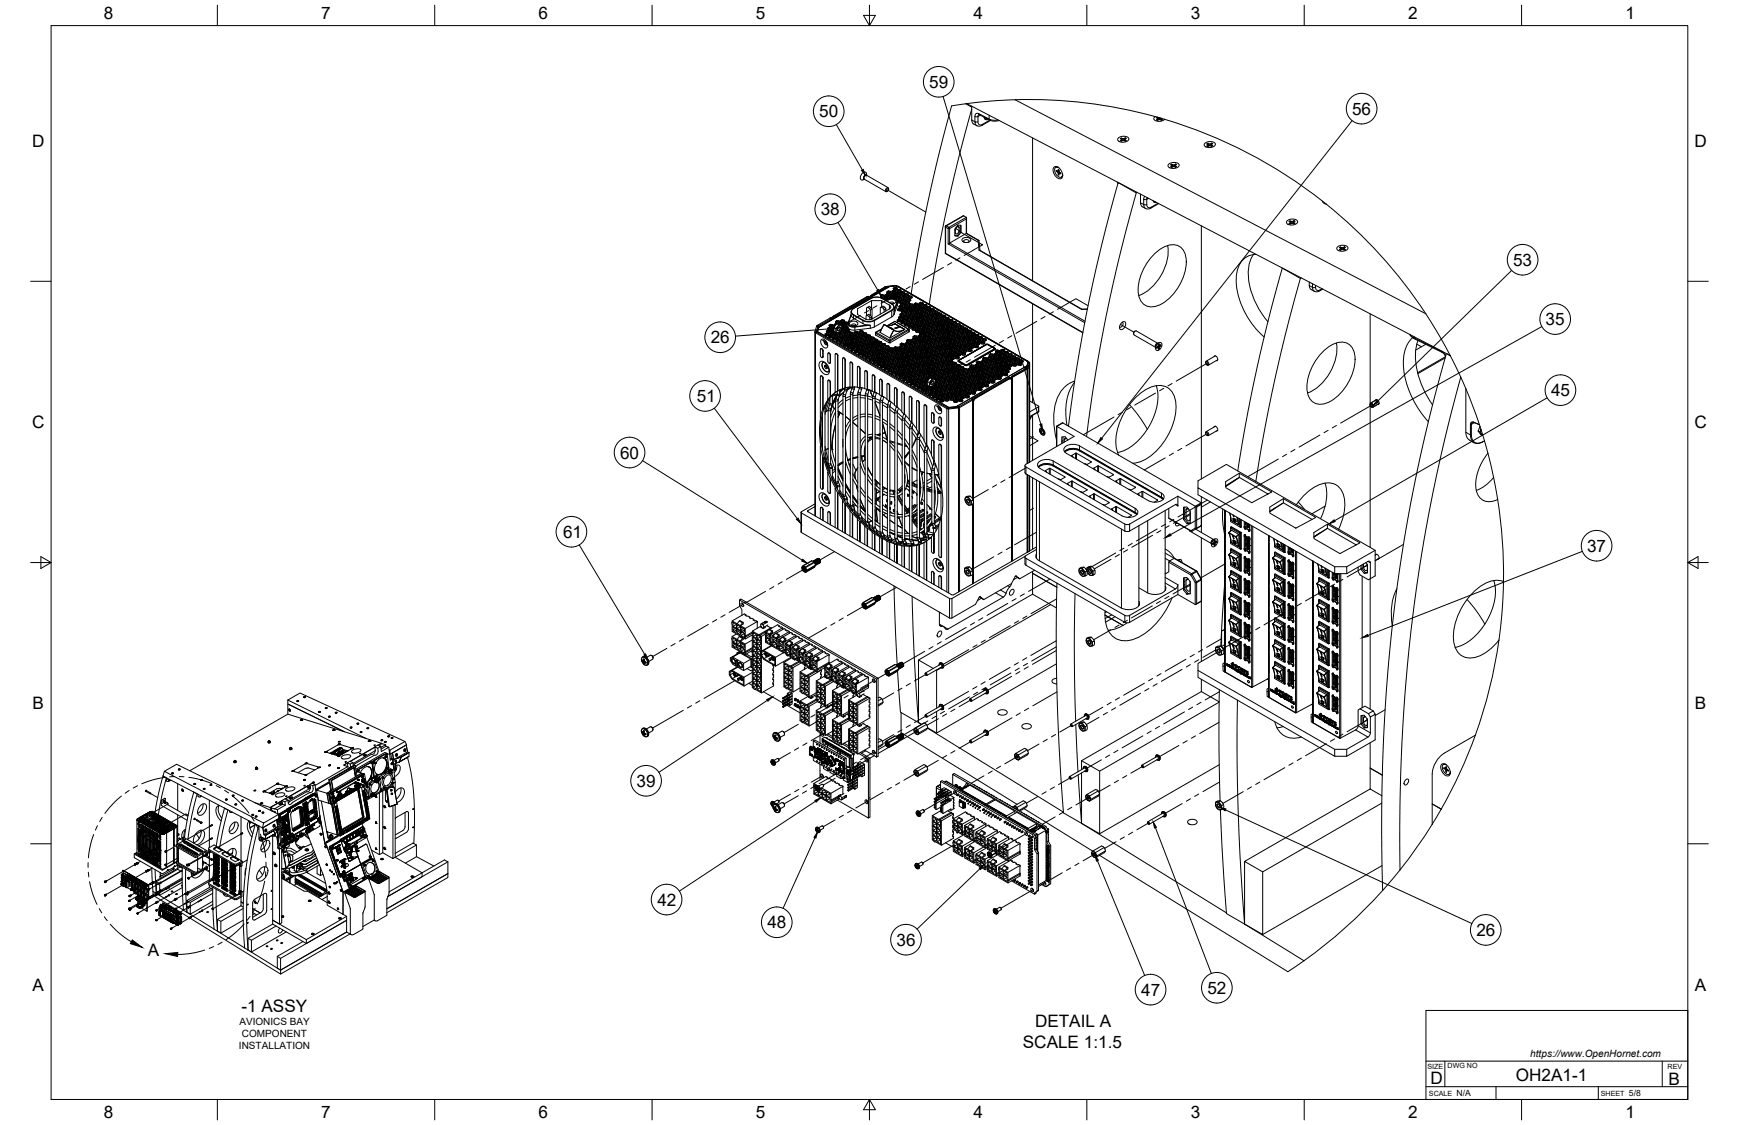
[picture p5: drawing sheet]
<svg xmlns="http://www.w3.org/2000/svg" width="864mm" height="559mm" viewBox="0 0 864 559" stroke-linecap="round" stroke-linejoin="round" font-family="sans-serif">
<defs><g id="words">
<g font-size="8.5">
<text x="52" y="9">8</text>
<text x="160" y="9">7</text>
<text x="267" y="9">6</text>
<text x="375" y="9">5</text>
<text x="483" y="9">4</text>
<text x="591" y="9">3</text>
<text x="699" y="9">2</text>
<text x="807" y="9">1</text>
<text x="461" y="44">59</text>
<text x="407" y="58">50</text>
<text x="671" y="57">56</text>
<text x="16" y="73">D</text>
<text x="841" y="73">D</text>
<text x="408" y="107">38</text>
<text x="751" y="132">53</text>
<text x="768" y="162">35</text>
<text x="353" y="171">26</text>
<text x="770" y="197">45</text>
<text x="346" y="200">51</text>
<text x="16" y="213">C</text>
<text x="841" y="213">C</text>
<text x="308" y="228">60</text>
<text x="280" y="267">61</text>
<text x="788" y="274">37</text>
<text x="16" y="352">B</text>
<text x="842" y="352">B</text>
<text x="316" y="391">39</text>
<text x="326" y="450">42</text>
<text x="381" y="461">48</text>
<text x="733" y="465">26</text>
<text x="445" y="470">36</text>
<text x="73" y="475">A</text>
<text x="16" y="492">A</text>
<text x="567" y="495">47</text>
<text x="600" y="494">52</text>
<text x="842" y="492">A</text>
<text x="120" y="503">-1 ASSY</text>
<text x="514" y="510">DETAIL A</text>
<text x="508" y="521">SCALE 1:1.5</text>
<text x="710" y="538">D</text>
<text x="753" y="537">OH2A1-1</text>
<text x="829" y="539">B</text>
<text x="52" y="555">8</text>
<text x="160" y="555">7</text>
<text x="267" y="555">6</text>
<text x="375" y="555">5</text>
<text x="483" y="556">4</text>
<text x="591" y="555">3</text>
<text x="699" y="556">2</text>
<text x="807" y="556">1</text>
</g>
<g font-size="5">
<text x="119" y="509">AVIONICS BAY</text>
<text x="120" y="515">COMPONENT</text>
<text x="119" y="521">INSTALLATION</text>
<text x="760" y="525">https://www.OpenHornet.com</text>
</g>
<g font-size="4.3">
<text x="723" y="544">N/A</text>
<text x="809" y="544">5/8</text>
</g>
<g font-size="3.5">
<text x="709" y="531">SIZE</text>
<text x="719" y="530">DWG NO</text>
<text x="828" y="531">REV</text>
<text x="710" y="544">SCALE</text>
<text x="795" y="544">SHEET</text>
</g>
</g></defs>
<!-- layer: Visible -->
<g fill="none" stroke="#000" stroke-width=".5">
<path d="M480 52l-7 1-7 26-6 23-7 44M480 52l3 1M480 51l240 126M480 51v1M483 54l-13 48-5 26-4 23M483 53v7v1l4 2 5-3M486 57l6 3h4M490 59h-1M490 59l-1-1v1h2M504 50l-24 1M504 50l204 106M504 50a236 236 0 0 1 70 8"/>
<path d="M574 58h1M574 58a1.4 1.4 0 0 0-1 2 1.4 1.4 0 0 0 2 0l3-1M575 58h.1M575 58h-1l1 1-1 1h1M575 59v1M575 58l1 1M575 58v1M575 58h1M576 59l-1-1v1M576 59h.1M576 59h1M577 59h.1"/>
<path d="M577 59h-1M577 59v1M577 59h1M577 60h-2M578 59a236 236 0 0 1 79 41M488 62h.1M513 68v71M555 69l1-1a2.7 2.7 0 0 1 5 1 4 4 0 0 1-6 0zM557 70h.1M557 69h-1h1l-1 1h1M557 69h.1M557 69l1 1"/>
<path d="M557 69v1M558 69v1M558 69h.1M559 69v1M559 68l-1 2M559 68l-2 1M559 70h-2M559 69h.1M559 68v1M559 70h.1M598 71h1a2.7 2.7 0 0 1 4 1 4 4 0 0 1-5 0zM599 72h1l-1 1h1"/>
<path d="M600 72v1M600 71h-1M600 71h.1M600 71l1 1M600 71v1M601 72h.1M601 71v1M602 72v1M602 71l-1 1M602 71h-2M602 73h-2M602 71h.1"/>
<path d="M602 71v1v1M429 89l11 6M430 87a1.2 1.2 0 0 0-1 1 1.2 1.2 0 0 0 0 1M430 87l11 6M430 87a1.3 1.3 0 0 0-1 2M430 87v-1a1.7 1.7 0 0 0-2 0 1.7 1.7 0 0 0-1 2l1 1h1M430 87l-1 1v1M441 94v-1a.9 .9 0 0 0-1 1 .9 .9 0 0 0 1 1M523 83a4 4 0 0 1 4 2 4 4 0 0 1 0 4 4 4 0 0 1-4-6zM524 83h.1M524 83h2M525 85h.1"/>
<path d="M526 85v-1l1 2h-1v1l-1-2h1h-1M526 83a1.5 1.5 0 0 0-2 1 1.5 1.5 0 0 0 0 2 2 2 0 0 0 1 2 2 2 0 0 0 3-1M526 86v1M526 85h.1M526 85h-1M526 85l-1 1M526 86h.1M527 86h-1M527 88h.1M528 87l-1 1M555 90v1M555 91h.1"/>
<path d="M564 96l-8 32-7 30-5 26-4 33M565 96h-1l-9-5-8 31-6 27-6 32-4 31M566 96l1 6 2 2h2l4-3M573 100v1h1M573 100h.1M580 82l1-1a2.7 2.7 0 0 1 5 1 4 4 0 0 1-6 0zM581 83h3M582 83h.1M582 82h.1M582 82h-1h1l-1 1M582 82l1 1v-1M582 82v1"/>
<path d="M583 82h.1M584 82v1M584 82l-1 1M584 81l-2 1M584 81v1M584 83h.1M657 100l2 1M474 117h2M475 113l-1 1M475 113h1v1a1.1 1.1 0 0 1 0 2 1.1 1.1 0 0 1-2 0zM476 112h1v3l-1 2h-2v-3zM477 112v3"/>
<path d="M477 115l-2 2M478 119a2.1 2.1 0 0 1 2-1 2.1 2.1 0 0 1 2 2 2.1 2.1 0 0 1-3 1 2.1 2.1 0 0 1-1-2zM480 109v-1l-2-1-8 5-1 14 69 39M480 116l-9 5M480 108v8M480 116l6 3M486 119v1l1 4M572 103h.1M597 112v126M639 110l1-1a2.7 2.7 0 0 1 4 2 4 4 0 0 1-5-1zM641 111h.1M641 110h-1h1l-1 1h3"/>
<path d="M641 110h-1M641 110v1M642 110v1M643 110l-1 1M643 110h-2l1 1v-1M643 110h.1M643 111h.1M643 110h-1l1 1M659 101a236 236 0 0 1 49 55M470 126h-1M479 120a1 1 0 0 1 1-1 1 1 0 0 1 1 1M486 124l51 30h3"/>
<path d="M574 126a10 10 0 0 1 12-3 15 15 0 0 1 0 17 19 19 0 0 1-15 12 8 8 0 0 1-6-10 27 27 0 0 1 9-16zM580 122a25 25 0 0 1-14 25M622 126a26 26 0 0 0 3 27l5 7M624 126a10 10 0 0 0-10 12 40 40 0 0 0 14 29M646 138l-9-5-13 49-5 26-4 26M646 138l-6 21-6 26-5 25-5 29M664 123l1-1a2.7 2.7 0 0 1 4 2 4 4 0 0 1-5-1zM666 124h.1M666 123h-1h1l-1 1h3M666 123h-1M666 123v1M667 123v1"/>
<path d="M668 123h-2l1 1v-1M668 123l-1 1M668 123h.1M668 123h-1l1 1M668 124h.1M413 158l-7 4M413 158h.1M413 158l-7 4-1 3M415 160l1-1 1 1h-2zM416 159v1M417 159v1M417 159h1l2 1h-1z"/>
<path d="M418 160h1M418 159h.1M419 159v1M420 160v1M423 156l-2 4M431 157h-1v2M431 157h1v2M431 157v-1l1 1M431 148l-17 9M431 153l1-1 1 1h-1zM431 153h-1v4M431 147l-18 11"/>
<path d="M432 157h1M432 153v1M432 147h-1l-18 11M432 158l1-1v2M432 148l-19 10M432 157v-3h1v4M433 153v1M433 153v-4l-7 4v3l4 3 3-1M433 149h5v3M433 147h.1M437 147l1-1 1 1h-2zM437 147h2"/>
<path d="M437 148h2M438 153h-1v3M438 149l4 3v1l-9 5M438 146v1M438 148h.1M439 153h1l-1 1zM439 149l5-1 1 1 1 1M439 147h.1M439 154v1M439 148h2M439 153l-1-1v1h1M440 146l2 1h-1z"/>
<path d="M440 147v1M440 147h2M440 153v1M440 143l-7 4M440 145h2v1zM440 146v1M441 145h1M441 150a2.3 2.3 0 0 1 2-1 2.3 2.3 0 0 1 2 1l-2 1M441 148h.1M441 148h-2l1 1M441 145h.1M441 143h-1"/>
<path d="M442 146v1M442 148h1M442 150a1.1 1.1 0 0 1 1 0 1.1 1.1 0 0 1 1 1M442 146h1h1l-2 1zM442 145h.1M442 147v1M442 147h2M443 151h.1M443 145l1-1 1 1h-1zM443 146h.1M443 147l1 1h-1M443 147l-2 1h1"/>
<path d="M443 147v1M444 143h1l1 1h-2zM444 144v1M444 144h1M444 156l-1 1-11 6M444 155v-3l-1-1-5-3h-2h-3l-10 6v2v2l6 3 3 1M444 156h.1M444 147h1h1l-2 1zM444 146h.1M444 148h.1M444 148h2M444 143h.1"/>
<path d="M445 146l2-1v1h-1zM445 144v1h-2M445 147h.1M445 146h2M445 149h.1M445 148v1M445 148h-1M445 142h.1M445 142h-5l-7 5M445 144h1l2 1h-2zM445 143h.1M445 145v1"/>
<path d="M445 159h2h1l-1 1zM446 145h1M446 150v2l-2 4M446 150h1M446 154l2-1v1h-2zM446 148h2v1h-1zM446 154h2M446 147h.1M446 149v1M446 149h2M446 144h.1M446 158l1-1 1 1h-2z"/>
<path d="M446 159h.1M446 152h1l2 1h-1zM446 158h2M446 153v1M447 147v-1l2 1h-2zM447 153h1M447 145v1M447 148h.1M447 147h1M447 156h2l-1 1zM447 157v1M447 151l2-1v1h-2z"/>
<path d="M447 149v1h-1M447 149h-1M447 157h2M447 149v1M447 152h.1M447 145h2v1h-2zM447 151h2M447 144v1M447 146v1M447 159h-1M447 146h2M448 155v-1l2 1h-2z"/>
<path d="M448 153v1M448 156h.1M448 149l2 1h-1zM448 155h1M448 148h.1M448 150v1M448 150h2M448 145h.1M448 159l2-1v1h-2zM448 157v1M448 151h1M448 160h.1"/>
<path d="M448 153h2v1h-2zM448 159h2M448 152h.1M448 154v1M448 148h2h1h-2zM448 154h2M448 146v1M448 149h.1M449 148h1M449 157h2v1h-1zM449 156h.1M449 158v1"/>
<path d="M449 152l1-1 1 1-1 1zM449 158h2M449 150v1M449 153h.1M449 146h1l1 1h-1zM449 152h2M449 145v1M449 147v1M449 160h.1M449 147h2M449 156l1-1 2 1h-2zM449 154v1"/>
<path d="M449 157h.1M450 150l2 1h-2zM450 156h1M450 149v1M450 151v1M450 151h1M450 160l1-1 1 1-1 1zM450 146h.1M450 158v1M450 152h1M450 154h2v1h-1zM450 153v1"/>
<path d="M450 155v1M450 149h2v1zM450 155h2M450 148h.1M450 150h.1M450 149h2M451 158h1l1 1h-2zM451 157h.1M451 159v1M451 153v-1l2 1h-2zM451 159h1M451 152h.1"/>
<path d="M451 154h.1M451 147h1l1 1h-2zM451 146v1M451 148v1M451 157l1-1 1 1v1zM451 155v1M451 158h.1M451 151h2l1 1h-2zM451 157h2M451 150v1M451 152v1M452 152h1"/>
<path d="M452 147v1M452 159v1M452 153h1h-2M452 155h2v1h-2zM452 154v1M452 156v1M452 156h2M452 149h.1M452 151h.1M452 159h2l1 1h-1zM452 158v1M453 154v-1l2 1-1 1z"/>
<path d="M453 160h1M453 153h.1M453 155h.1M453 147v1h-2M453 158l1-1 1 1-1 1zM453 157h.1M453 159h.1M453 152h2v1zM453 158h2M453 151v1M453 153v1M453 153h2"/>
<path d="M454 154h-1M454 156h2v1h-1h-1zM454 155v1M454 157v1M454 151h1h1l-1 1zM454 157h2M454 152v1M454 151h2M454 159v1M454 155h1h2l-1 1zM454 154h.1M454 156v1"/>
<path d="M455 155h1M455 151h.1M455 159l1-1 1 1-2 1zM455 158h.1M455 160h.1M455 154l1-1 1 1h-2zM455 159h2M455 152v1M455 155h.1M455 154h2M455 155l1 1M456 157h1l1 1h-2z"/>
<path d="M456 156v1M456 158v1M456 152h1h1l-1 1zM456 158h1M456 151h.1M456 153v1M456 153h2M456 156h1h1l-1 1zM456 155h.1M456 157v1M456 151l1-1 2 1h-2zM456 156h2"/>
<path d="M457 152h.1M457 151h1M457 160h2l-2 1zM457 159h.1M457 155l2-1v1h-1zM457 153v1M457 156h.1M457 155h2M457 150v1M457 156l1 1M457 159l1-1 2 1h-1zM457 157v1"/>
<path d="M457 160h.1M458 153h2l-1 1zM458 159h1M458 152h.1M458 154v1M458 154h2M458 157h2l-1 1zM458 156h.1M458 158v1M458 152l2-1v1h-1zM458 158h2M458 150v1"/>
<path d="M458 153h.1M458 152h2M459 160h.1M459 156l1-1 1 1h-1zM459 154v1M459 157h.1M459 156h2M459 151v1M459 157l1 1M459 160l1-1 1 1zM459 158v1M459 154h2l1 1h-2z"/>
<path d="M459 153h.1M460 155v1M460 155h1M460 158h1h1l-2 1zM460 157h.1M460 159v1M460 153l1-1 1 1-1 1zM460 159h2M460 151v1M460 154h.1M460 153h2M461 157v-1l2 1-1 1z"/>
<path d="M461 155v1M461 158h.1M461 157h2M461 152v1M461 158l1 1M461 159v1M461 155h2v1h-1zM461 154h.1M461 156v1M461 156h2M462 159h1l1 1h-1zM462 158h.1"/>
<path d="M462 154l1-1 1 1-1 1zM462 160h2M462 152v1M462 155h.1M462 154h2M462 158l2-1 1 1-1 1zM462 156v1M463 159h.1M463 158h1M463 153v1M463 159l1 1M463 156h1l1 1h-2z"/>
<path d="M463 155v1M463 157v1M463 157h2M464 159h.1M464 155l1-1 1 1-1 1zM464 154h.1M464 156h.1M464 155h2M464 159h2h-1zM464 157v1M464 160h.1M464 159h2"/>
<path d="M465 154v1M465 157h2v1h-1zM465 156v1M465 158v1M465 158h2M465 160v1M466 156v-1l2 1-1 1zM466 155h.1M466 157h.1M466 156h2M466 160h2l-2 1zM466 159h.1"/>
<path d="M466 155v1M467 158h1l1 1h-1zM467 157v1M467 159v1M467 159h2M467 157h2h1l-2 1zM467 156h.1M468 158v1M468 157h1M468 160h.1M468 157h.1M469 160v-1l2 1h-1z"/>
<path d="M469 158v1M469 160h2M469 158h2v1h-1zM469 157h.1M469 159v1M470 158h.1M470 159v1M471 159h1h1l-2 1zM471 158h-2M471 160h2M472 159h.1M473 159h.1"/>
<path d="M474 160h.1M475 160h.1M513 151v49M537 154h.1M650 140a3 3 0 0 0 3 5h2l2-1M656 144l-1 1M680 156v44M708 156l12 21M405 165v91M405 165l65 38h6l7-4M406 162l-1 3 66 38 5-1M406 162h.1"/>
<path d="M407 162h1l-1 1-1 2M407 162l33-19 5-1 65 37M408 173l1 1-1 4M408 173l1 1-1 4-1-1zM408 169a2.5 2.5 0 0 1 3 1 2.5 2.5 0 0 1-1 3 3 3 0 0 1-2-4zM409 169l2 1M409 169v1a1.3 1.3 0 0 0 2 1M409 170h1a.7 .7 0 0 0 0 1 .7 .7 0 0 0 1 0M410 166h2l-2 1zM410 166h2M410 170l1 1M410 164h2v1z"/>
<path d="M410 165v1M411 165h1M411 163h2l-2 1zM411 164v1M411 163h2M411 175h1v1v4M411 175l1 1v5l-1-2zM412 167h1h1l-1 1zM412 166h.1M412 162l2-1v1h-1zM412 167h1M412 163h.1"/>
<path d="M412 162h2M412 166l1-1 1 1h-2zM412 164v1M412 167h.1M412 166h2M412 161v1M413 163h.1M413 165v1M413 168h1h2l-1 1zM413 167h.1M414 168l1 1M414 161v1"/>
<path d="M414 164h.1M414 163v2h1v-2M414 167l2-1v1h-2zM414 164h-1v1h1M414 165v1M414 164l-1 1M414 168h.1M414 167h2M414 162v1M415 162l-1-1h1h3v2l-1 2M415 166v1M415 165v1h1l1-1"/>
<path d="M415 161h.1M415 165h2M415 160h2M415 176h.1M415 176l1 1v17M415 161l-1 1M415 161h1h1l-2 2h-1zM415 169h1h1v1zM415 168h.1M415 170h2M415 165v1M416 168l1-1 1 1h-2z"/>
<path d="M416 166v1M416 162v1a1.4 1.4 0 0 0-1 2 1.6 1.6 0 0 0 3-1v-1M416 162a1.1 1.1 0 0 1 1-1 1.1 1.1 0 0 1 1 2M416 169h.1M416 168h2M416 165l1 1M416 163h.1M416 163l1-1a1 1 0 0 1 0 2 .9 .9 0 0 1-1 0zM417 161h1M417 166l2 1h-1zM417 165h.1M417 162a1 1 0 0 1 0 2 .7 .7 0 0 1-1 0"/>
<path d="M417 167v1M417 167h1M417 170h2v1h-1zM417 169h.1M417 165l2-1v1h-2zM417 171h2M417 161h2M417 166h.1M417 165h2M417 160v1M418 169v-1l2 1h-2zM418 167v1"/>
<path d="M418 170h.1M418 169h2M418 164v1M418 164h2M418 163h.1M418 167h2l1 1h-1zM418 166h.1M418 168v1M419 162h1h1h-2zM419 168h1M419 161l-1 1M419 161h-2"/>
<path d="M419 161h.1M419 178l1 1v14M419 163h.1M419 162h1M419 171h1h1v1h-2zM419 170h.1M419 166l1-1 1 1h-2zM419 164v1M419 167h.1M419 166h2M419 161v1M419 171l2 1h-2"/>
<path d="M420 170h1h1l-1 1zM420 168v1M420 171h.1M420 164h2v1h-2zM420 170h1M420 163v1h-1h-1M420 163h-2M420 163v1M420 165v1M420 165h2M420 168h1l1 1zM420 167v1"/>
<path d="M420 169v1M420 169h2M420 162h.1M420 164h.1M421 172h2v1h-2zM421 171h.1M421 167h2l-2 1zM421 173h2M421 166h.1M421 168h.1M421 163h-1l1 1h1M421 167h2"/>
<path d="M421 160h-2l1 1h1M421 160v1h-2M421 160h.1M421 160v3l2 1 9-1M421 163h.1M421 171l1-1 2 1-1 1zM421 170h.1M421 172h.1M422 165h1l1 1h-1zM422 171h1M422 164v1M422 166v1"/>
<path d="M422 166h2M422 169h2v1h-2zM422 160a2.1 2.1 0 0 1 2-1 2.1 2.1 0 0 1 2 2 2.1 2.1 0 0 1-2 1 2.1 2.1 0 0 1-2-2zM422 168v1M422 170v1M422 170h2M422 180h1v1M422 165v1M423 173h1l1 1h-1zM423 172v1M423 168l1-1 1 1-1 1zM423 174h1"/>
<path d="M423 167h.1M423 169h.1M423 168h2M423 162l1-1 1 1M423 172l1-1 1 1-2 1zM423 171h.1M423 162h2M423 173h.1M423 166h2l1 1h-2zM423 172h2M423 165v1M424 167v1"/>
<path d="M424 167h1M424 167h.1M424 170h2v1h-2zM424 169v1M424 171v1M424 165h1h1l-1 1zM424 166v1M424 165l2 1M424 174h1l2 1h-1zM424 173v1M425 169h1h1l-2 1zM425 175h1"/>
<path d="M425 168h.1M425 170v1M425 169h2M425 165h.1M425 173h2l-1 1zM425 172h.1M425 174v1M425 168l2-1v1zM425 173h2M425 166v1M425 169h.1M425 168h2"/>
<path d="M425 168h1M426 172l1-1 1 1h-2zM426 170v1h-2M426 173h.1M426 166h1h1l-1 1zM426 172h2M426 165h.1M426 167v1M426 167h2M426 175h1l1 1zM426 174v1M426 170h1h2l-2 1z"/>
<path d="M426 169h.1M427 171v1M427 165l1-1 1 1h-2zM427 170l1 1M427 166h.1M427 165h2M427 174h2l-2 1zM427 173h.1M427 175v1M427 169l1-1 1 1h-1zM427 174h2M427 167v1"/>
<path d="M427 176h1M427 170h.1M427 169h2M427 169h.1M427 164v1M428 173v-1l2 1h-1zM428 171v1M428 174h.1M428 167h1l1 1h-2zM428 173h2M428 166h.1M428 168v1"/>
<path d="M428 168h2M428 177l1-1 1 1h-1zM428 175v1M428 176h-2M428 173h.1M428 174v1M428 171h2v1zM428 177h2M428 170v1M428 172v1M428 166l2-1 1 1h-2zM428 172h2"/>
<path d="M428 164v1M429 167h.1M429 166h1M429 175h1h1l-2 1zM429 174h.1M429 176v1M429 170l1-1 1 1h-1zM429 176h2M429 168v1M429 171h.1M429 170h2M429 170h.1"/>
<path d="M429 165v1M429 174l1-1 2 1h-1zM429 172v1M430 175v1M430 168h1l1 1h-1zM430 174h1M430 167h.1M430 171v1M430 174h.1M430 177h.1M430 169v1M430 169h2"/>
<path d="M430 178l1-1h1v1h-2zM430 176v1M430 172h1l1 1h-2zM430 178h2M430 173v1M430 167l1-1 1 1v1zM430 165v1M430 168h.1M431 176h2l-1 1zM431 175h.1M431 177v1M431 171l1-1 1 1-1 1z"/>
<path d="M431 177h2M431 169v1M431 172h.1M431 168v1M431 166v1M431 175l1-1 1 1zM431 173v1M431 176h.1M431 169h2l1 1h-2zM431 175h2M431 168h.1M432 170v1"/>
<path d="M432 170h1M432 179l2-1v1h-2zM432 177v1M432 173h2v1h-2zM432 179h2M432 172v1h-2M432 171v1M432 174v1M432 168l1-1 1 1-1 1zM432 166v1h-2M432 171h-1h2M432 163h.1"/>
<path d="M432 169v1M432 177h1l2 1h-1zM432 176h.1M433 178v1M433 172h1h1h-2zM433 178h1M433 170l-1 1M433 173l-1 1h2M433 167v1M433 176l1-1 1 1-1 1zM433 174v1M433 177h.1"/>
<path d="M433 170h1l1 1h-1zM433 176h2M433 169v1M433 171v1M433 171h2M434 180l1-1 1 1h-2zM434 178v1M434 174h2v1h-1h-1zM434 173v1M434 175v1M434 169h2l-1 1zM434 175h2"/>
<path d="M434 168h-2M434 170h.1M434 169h2M434 178h1l1 1zM434 177h.1M434 179v1M434 173l1-1 1 1h1h-2zM434 179h2M434 172h.1M435 172h-2M435 174h.1M435 173h1"/>
<path d="M435 168v1M435 169v1M435 171h.1M435 177h2h-2zM435 175v1M435 178h.1M435 171h1l1 1h-1zM435 177h2M435 170v1M435 172v1M435 172h2M435 179v1"/>
<path d="M436 175l2 1h-1zM436 174v1M436 176v1M436 170h1h1l-2 1zM436 176h2M436 169h.1M436 171v1M436 170h2M436 179h2v1h-1zM436 178v1M436 174h2l-1 1zM436 172h1"/>
<path d="M436 180h2M436 173h.1M436 175h.1M436 174h2M437 170h.1M437 178h2l-2 1zM437 177h.1M437 179h.1M437 172h1l1 1h-1zM437 178h2M437 171v1M437 173v1"/>
<path d="M437 176h2l1 1h-2zM437 175v1M438 177v1M438 171h1h1l-2 1zM438 177h1M438 170h.1M438 172v1M438 171h2M438 163l-3 2v1l7 4 9-5M438 179v1M438 175h1h1l-1 1zM438 173h1h-2"/>
<path d="M438 174h.1M438 176v1M438 175h2M438 171h.1M439 179v-1l2 1-2 1zM439 178h.1M439 180h.1M439 174l1-1 1 1h-2zM439 179h2M439 172v1M439 175h.1M439 174h2"/>
<path d="M439 178l1-1 1 1zM439 176v1M439 178v1M439 172h2h1l-1 1h-1zM439 178h2M439 171h.1M440 173v1M440 173h1M440 176h1h1l-2 1zM440 174h1M440 175h.1M440 177v1"/>
<path d="M440 176l2 1M440 172h.1M440 179h.1M441 162l3-2 8 4M441 175l1-1 1 1h-1zM441 173v1M441 176h.1M441 175h2M441 179l2-1v1h-2zM441 177v1M441 180h.1M441 173h1h1l-1 1z"/>
<path d="M441 179h2M441 162l3 2-1-1M441 172h.1M441 174v1M441 163l3 1M441 174h2M442 163h.1M442 177h1h1l-1 1zM442 176h.1M442 163h1h-1M442 178v1M442 178h2"/>
<path d="M442 173h.1M442 180h.1M442 176l2-1 1 1h-1zM442 174v1M443 177h.1M443 176h1M443 180l2-1v1h-1zM443 163h.1M443 178v1M443 174h1l1 1h-1zM443 173h.1M443 175v1"/>
<path d="M443 175h2M444 178h2l-1 1zM444 177h.1M444 179v1M444 173l2-1v1l-1 1zM444 179h2M444 164l-5-3-2 4M444 174h.1M444 164h.1M444 173h2M444 177l2-1v1h-1zM444 161l5 3-7 4-5-3"/>
<path d="M444 161l-2 1h-2M444 175v1M444 161h-1M444 178h.1M444 161l5 3M444 161h.1M444 177h2M445 172v1M445 179v1M445 175h1l1 1h-1zM445 174h.1M445 173h-1"/>
<path d="M445 176v1M445 176h2M445 179h2l1 1h-2zM445 178h.1M446 174v-1l2 1h-2zM446 180h1M446 172v1M446 175h.1M446 174h2M446 162l-2 1M446 162l1 1h-3M446 162v1"/>
<path d="M446 178h2l-1 1zM446 176v1M446 179h.1M446 172h1l1 1zM446 178h2M446 173v1M446 173h2M447 176h1l1 1h-2zM447 175v1M447 177v1M447 173h1M447 171l1-1 1 1-2 1z"/>
<path d="M447 177h2M447 172h.1M447 171h2M447 179h.1M447 160h1h1l-1 1zM447 175h2h1l-1 1zM447 174h.1M448 173h.1M448 178v1M448 161h1M448 176v1M448 175h1"/>
<path d="M448 171v1M448 170v1M448 179l1-1 1 1-1 1zM448 178h.1M448 180h.1M448 173h1l1 1h-1zM448 172v1M448 171l-1 1M448 174v1M448 174h2M449 177h1l1 1h-2zM449 176v1"/>
<path d="M449 179l1 1M449 178v1M449 174h1M449 172h2l-2 1zM449 178h2M449 171h.1M449 173v1M449 172h2M449 161h2v1h-2zM449 164h.1M449 176l1-1 1 1v1zM449 172l1 1"/>
<path d="M449 175h.1M449 162h2M449 177h.1M449 171l2-1 1 1h-1zM449 176h2M450 172h.1M450 171h1M450 180l1-1 1 1-1 1zM450 179h.1M450 179h-1h-1M450 161h.1M450 174h1l1 1h-2z"/>
<path d="M450 173v1M450 160h2M450 175v1M450 169h1h1l-2 1zM450 175h2M450 178h-1M450 170v1M450 170h2M450 178h2l1 1h-2zM450 177v1M451 179v1M451 175h.1"/>
<path d="M451 173h2l-1 1zM451 179h1M451 172h.1M451 174v1M451 173l2 1M451 169h.1M451 162h2v1h-1zM451 161h.1M451 177h1h1v1zM451 173l1 1M451 176h.1M451 163h2"/>
<path d="M451 178v1M451 172l1-1 1 1h-1zM451 177h2M451 170v1M451 169v1M451 173h.1M451 164v1M452 165h-1M452 172h1M452 180h.1M452 161v-1l2 1-1 1zM452 162h.1"/>
<path d="M452 176l2-1v1h-2zM452 174v1M452 161h2M452 177h.1M452 170h1h1l-1 1zM452 176h2M452 169h.1M452 171v1M452 171h2M452 180l1-1 1 1h-1zM452 178v1M452 176h1"/>
<path d="M452 174h1h2l-1 1zM452 160v1M453 180h1M453 173h.1M453 175v1M453 169v-1l2 1h-2zM453 175h1M453 170h.1M453 163h1l1 1h-2zM453 169h2M453 162h.1M453 176h.1"/>
<path d="M453 178h2l-2 1zM453 174l1 1M453 177h.1M453 164h2M453 179v1M453 173l2-1v1h-2zM453 178l2 1M453 171v1M453 174h.1M453 167h1l1 1zM453 173h2M453 168v1"/>
<path d="M454 162h1h1l-1 1zM454 168h1M454 160v1M454 177v-1l2 1h-2zM454 163h.1M454 175v1M454 162h1M454 178h.1M454 171h1l1 1h-1zM454 177h2M454 170h.1M454 172v1"/>
<path d="M454 172h2M454 167h.1M454 179v1M454 160h1l1 1h-2zM454 177h1M454 161v1M454 175h2v1h-1zM454 174h.1M454 161h2M454 176v1M455 170l1-1 1 1h-2zM455 176h1"/>
<path d="M455 168v1M455 171h.1M455 164l2 1h-1zM455 170h1M455 163v1M455 179h1h1l-1 1zM455 175l1 1M455 178h.1M455 165h2M455 174l1-1 1 1-1 1zM455 180h2M455 172v1"/>
<path d="M455 175h.1M455 168h1l1 1zM455 174h2M455 167v1M455 169v1M455 163h2h1l-1 1zM455 169h2M455 162h.1M455 164h.1M455 178l1-1 2 1h-2zM456 176v1M456 163h1"/>
<path d="M456 179h.1M456 172l2 1h-2zM456 178h1M456 171h.1M456 173v1M456 167l1-1 1 1h-2zM456 173h2M456 168h.1M456 161h1l1 1h-1zM456 167h2M456 160v1M456 162v1"/>
<path d="M456 176h2v1zM456 175h.1M456 162h2M456 177l1 1M456 171h2h-1zM456 177h2M456 169v1M456 172h.1M457 165l2 1h-1zM457 171h1M457 164v1M457 166v1"/>
<path d="M457 176l1 1M457 179h.1M457 166h1M457 161v1M457 175l1-1 1 1h-2zM457 173v1M457 160h2M457 176h.1M457 169h1h1v1h-2zM457 175h2M457 168v1M457 170v1"/>
<path d="M457 164h1h1l-2 1zM457 170h2M457 163h.1M457 165v1M457 179l1-1 1 1v1zM457 177v1M457 164h2M457 180h.1M458 173h1l1 1h-2zM458 179h1M458 172v1M458 174v1"/>
<path d="M458 168h2l-1 1zM458 174h1M458 167h.1M458 169h.1M458 163l1-1 1 1h-1zM458 168h2M458 161v1M458 179h.1M458 164h.1M458 177h2v1h-1zM458 176h.1M458 163h2"/>
<path d="M458 178v1M458 172l1-1 1 1-2 1zM458 178h2M458 171h.1M458 173h.1M458 166h1l2 1h-1zM458 172h2M458 165v1M458 167v1M459 161h2l-2 1zM459 180h.1M459 167h1"/>
<path d="M459 162v1M459 176v-1l2 1-1 1zM459 174v1M459 161l2 1M459 177h.1M459 170h2v1h-1zM459 169v1M459 171v1M459 165h2l-1 1h-1zM459 171h2M459 164h.1M459 166v1"/>
<path d="M459 180l1-1 1 1v1zM459 178v1M459 165h2M459 174h2v1zM459 161h.1M459 173v1M459 160h2M459 175v1M460 169h1h1l-1 1zM460 175h1M460 168h.1M460 170v1"/>
<path d="M460 164l1-1h1v1h-1zM460 169h1M460 162v1M460 165h.1M460 178h2v1h-1h-1zM460 177v1M460 164h2M460 179v1M460 173l1-1 1 1-1 1zM460 179h2M460 172h.1M460 174h.1"/>
<path d="M460 168l2-1v1h-2zM460 173h2M460 166v1M460 176l-1 1M460 169h.1M460 162h2h1l-2 1zM460 168h2M460 161h.1M461 163v1M461 177v-1l2 1-1 1zM461 176h-2M461 163h1"/>
<path d="M461 178h.1M461 171h2v1h-1zM461 170v1M461 172v1M461 166h2l-2 1zM461 172h2M461 165h.1M461 167v1M461 180h.1M461 161l2-1v1h-1zM461 167h2M461 175h1l1 1h-2z"/>
<path d="M461 162h.1M461 174v1M461 161h2M461 176v1M461 170h1h2l-1 1zM461 176h2M461 169h.1M461 171v1M462 177h-1h1M462 165v-1h1l1 1h-2zM462 170h1M462 163v1"/>
<path d="M462 166h.1M462 179h2v1h-2zM462 178v1M462 165h2M462 160v1M462 174h1h1l-1 1zM462 180h2M462 173h.1M462 175v1M462 169l2-1v1h-2zM462 174h2M462 167v1"/>
<path d="M462 170h.1M462 163h2v1zM462 169h2M462 162h.1M462 178h1h1h1l-2 1zM462 164v1M462 177h.1M462 164h2M462 179v1M463 173v-1l2 1h-1zM463 178h1M463 171v1"/>
<path d="M463 174h.1M463 167h1h1l-1 1zM463 173h1M463 166h.1M463 168v1M463 162l1-1 1 1h-2zM463 168h2M463 160v1M463 163h.1M463 177l2-1v1h-1zM463 175v1M463 162h2"/>
<path d="M463 178h.1M463 171h1h1v1zM463 177h2M463 170h.1M463 172v1M463 166l2-1 1 1h-1zM463 172h2M463 164v1M463 174v1M464 167h.1M464 179v1M464 160h1l1 1h-1h-1z"/>
<path d="M464 166h1M464 161v1M464 175h2l-2 1zM464 174h.1M464 161h2M464 176v1M464 170l1-1 1 1h-2zM464 175l2 1M464 168v1M464 171h.1M464 164h1l1 1h-1zM464 163h.1"/>
<path d="M464 165v1M464 179h1h1v1zM464 178h.1M464 174l2-1 1 1h-1h-1zM464 179h2M464 172v1M464 175h.1M465 168l2 1h-1zM465 174h1M465 167h.1M465 169v1M465 175l-1 1"/>
<path d="M465 163l2-1v1l-1 1zM465 169h2M465 161v1M465 164h.1M465 178l1-1 1 1h-1zM465 176v1M465 163h2M465 179h.1M465 172h2v1h-2zM465 178h2M465 171h.1M465 173v1"/>
<path d="M465 167l1-1 1 1h-1zM465 173h2M465 165v1M465 168h.1M465 161h1l2 1h-1zM465 167h2M466 162v1M466 176h1h1l-2 1zM466 175h.1M466 162h1M466 177v1M466 171l2-1v1h-2z"/>
<path d="M466 177h1M466 169v1h-2M466 172h.1M466 165h1l1 1h-1zM466 171h2M466 164v1h-2M466 166v1M466 179h.1M466 166h2M466 161h.1M466 175l1-1 1 1zM466 173v1"/>
<path d="M466 160h2M466 176h.1M466 169h2l1 1h-1zM466 175h2M466 168h.1M466 161l1 1M467 170v1M467 164v-1l2 1-1 1-1-1zM467 170h1M467 162v1M467 172l-1 1M467 165h.1"/>
<path d="M467 179v-1l2 1h-1zM467 177v1M467 164h2M467 180h.1M467 173h1h1v1h-2zM467 172h.1M467 174v1M467 168l1-1 1 1h-2zM467 174h2M467 166v1M467 169h.1M467 162h1l1 1z"/>
<path d="M467 168h2M467 161v1M467 163v1M467 177h2l1 1h-2zM467 176h.1M467 163h2M467 178v1M468 172v-1l2 1-1 1zM468 178h1M468 170v1M468 173h.1M468 166h2v1h-1z"/>
<path d="M468 172h2M468 165v1M468 167v1M468 179h-1M468 180h.1M468 173l-1 1M468 161h1h1l-1 1zM468 167h2M468 176l1-1 1 1-1 1zM468 162h.1M468 174v1M468 161h2"/>
<path d="M468 177h.1M468 170h1l1 1h-1zM468 176h2M468 169v1M468 171v1M468 163h1M468 165h2h1l-2 1zM468 171h2M468 164h.1M469 166h.1M469 180l1-1 1 1h-1zM469 178v1h-2"/>
<path d="M469 165h1M469 174h1l1 1h-2zM469 161h.1M469 173h.1M469 175v1M469 169l1-1 1 1-1 1zM469 175h2M469 168h.1M469 170h.1M469 163h2v1h-1zM469 169h2M469 162v1"/>
<path d="M469 164v1M469 178h2v1h-2zM469 177h.1M469 164h2M469 179v1M469 173l1-1 2 1-1 1zM469 179h2M469 171v1M470 174h.1M470 167h1l1 1h-2zM470 173h1M470 166v1"/>
<path d="M470 168v1M470 162h1h1l-2 1zM470 168h2M470 161h.1M470 171h-1M470 177h2l-1 1zM470 163v1M470 175v1M470 162h2M470 178h.1M470 171h2v1h-2zM470 177h2"/>
<path d="M470 170v1M470 172v1M470 164h1M470 166h1h1v1zM470 165h.1M470 167v1M470 179v1M470 161l2-1 1 1h-1zM470 166h2M471 162h.1M471 175l2 1h-2zM471 174v1"/>
<path d="M471 161h1M471 176v1M471 170l1-1 1 1-1 1zM471 176h2M471 169h.1M471 171h.1M471 165l1-1 1 1h-1zM471 170h2M471 163v1M471 179h2v1h-1zM471 166h.1M471 177h-1"/>
<path d="M471 172h-1M471 178h.1M471 160v1M471 174h2l-1 1zM471 180h2M471 173h.1M471 175h.1M471 168h2l1 1h-2zM471 174h2M471 167v1M472 169v1M472 163h2l-1 1z"/>
<path d="M472 169h1M472 162h.1M472 172h-2M472 164v1M472 178l1-1 1 1h-2zM472 177h.1M472 164h2M472 179h.1M472 172h1l1 1h-1h-1zM472 178h2M472 171v1M472 165h1h-2"/>
<path d="M472 173v1M472 167h1h1l-1 1zM472 173h2M472 166h.1M472 168v1M472 162l2-1v1zM472 160v1M472 163h.1M472 176h1l2 1h-2zM472 175v1M472 162h2M473 177v1"/>
<path d="M473 171h1h1l-2 1zM473 177h1M473 170h.1M473 172v1M473 166l1-1 1 1h-2zM473 171h2M473 164v1M473 167h.1M473 179v1M473 160h1l1 1h-1zM473 166h2M473 169h-1"/>
<path d="M473 161v1M473 175h2l-1 1zM473 174h.1M473 161h2M473 176v1M473 170l2-1v1zM473 175h2M473 168v1M473 171h.1M473 164h1h2l-1 1zM473 170h2M473 163h.1"/>
<path d="M474 165v1M474 173h.1M474 178h.1M474 165h1M474 180h.1M474 174l2-1v1h-2zM474 172v1M474 166h1M474 174v1M474 168h1h1l-2 1zM474 167h-2M474 169v1"/>
<path d="M474 163l2-1v1h-2zM474 169h2M474 161v1M474 164h.1M474 177h1l1 1zM474 175l-1 1M474 176v1M474 170h-1M474 163h2M474 172h2h1l-1 1zM474 178h2M474 171h.1"/>
<path d="M475 173v1M475 167l1-1 1 1h-1zM475 172l1 1M475 165v1M475 168h.1M475 161h1l1 1h-1zM475 167h2M475 162v1M475 176h2l-2 1zM475 175h.1M475 162h2M475 177v1"/>
<path d="M475 171l1-1 1 1h-2zM475 176h2M475 169v1M475 172h.1M475 165h1l1 1h-1zM475 171h2M475 164h.1M475 174h-1M475 166v1M475 166h2M476 175v-1l2 1h-1zM476 161h.1"/>
<path d="M476 173v1M476 167h.1M476 176h.1M476 169h2v1h-1zM476 175h2M476 168h.1M476 170v1M476 164l2-1v1l-1 1zM476 170h2M476 162v1M476 175h.1M476 176v1"/>
<path d="M476 178h.1M476 167h-1M476 165h.1M476 177v1M476 164h2M476 173h2l-1 1zM476 172h.1M476 179l3 2h1M476 174v1M476 168l1-1 2 1h-2zM476 174h2M476 166v1"/>
<path d="M477 169h.1M477 162l2 1h-1zM477 168h1M477 161v1M477 163v1M477 176h.1M477 163h2M477 172l1-1 1 1h-1zM477 170v1M477 173h.1M477 166h2v1h-2zM477 172h2"/>
<path d="M477 165h.1M477 167v1M477 167h2M477 176l1-1h1l1 1h-2zM477 162h.1M477 174v1M478 170h1l1 1h-2zM478 176h1M478 169h.1M478 171v1M478 165l1-1 1 1-1 1zM478 171h2"/>
<path d="M478 163v1M478 166h.1M478 165h2M478 174h1l1 1h-2zM478 173h.1M478 175v1M478 169l1-1 1 1v1zM478 175h2M478 167v1M478 170h.1M478 163h1l2 1h-2zM478 169h2"/>
<path d="M478 162v1M479 164v1M479 164h1M479 173l2-1v1l-1 1zM479 171v1M479 174h.1M479 167h2v1h-2zM479 173h2M479 166v1M479 168v1M479 168h2M479 163h.1"/>
<path d="M479 175v1M479 171h1l2 1h-2zM479 170h.1M480 172v1M480 166v-1l2 1-1 1zM480 172h1M480 165h.1M480 167h.1M480 166h2M480 174h.1M480 170h2l-1 1zM480 168v1"/>
<path d="M480 171h.1M480 164h2v1h-1zM480 170h2M480 163v1M480 165v1M480 165h2M481 174v-1l2 1h-2zM481 172v1M481 168h1l1 1h-2zM481 174h2M481 167v1M481 169v1"/>
<path d="M481 169h2M481 164v1M481 172h2v1h-1zM481 171v1M481 173v1M481 167h2h1l-1 1zM481 173h2M481 166h.1M482 168h.1M482 167h1M482 171l1-1 1 1-1 1zM482 170h.1"/>
<path d="M482 172h.1M482 165h1l1 1h-2zM482 171h2M482 164v1M482 166v1M482 166h2M482 174h.1M483 169h1l1 1h-2zM483 168v1M483 170v1M483 170h2M483 165v1"/>
<path d="M483 172v1M483 168h2v1zM483 167h.1M483 169v1M483 168h2M484 172h2l-2 1zM484 171h.1M484 167l1-1 1 1h-2zM484 172h2M484 165v1M484 168h.1M484 167h2"/>
<path d="M484 171l1-1 2 1h-1zM484 169v1M485 172h.1M485 171h1M485 166v1M485 180l1-1 1 1-2 1zM485 169h2l-2 1zM485 168h.1M485 170v1M485 169l2 1M486 179v1M486 172h.1"/>
<path d="M486 168l1-1 1 1h-1zM486 166v1M486 169h.1M486 168h2M486 170v1M487 167v1M487 180h.1M487 170h2l-2 1zM487 169h.1M487 171h2M487 179h1h1v1h-1zM487 180h2"/>
<path d="M488 169v-1l2 1h-1zM488 167v1M488 170h.1M488 169h2M488 178h2l-1 1zM488 179v1M488 178h2M488 168v1M489 178h.1M489 170h.1M489 179v1M490 168v1"/>
<path d="M490 179h1h1l-1 1zM490 178h.1M490 180h2M490 178l2-1 1 1h-2zM491 179h.1M491 176h1l1 1zM491 177v1M491 177h2M492 179h.1M492 176h.1M492 179l2-1v1v1l-1-1zM492 177v1h-1"/>
<path d="M492 180h.1M493 179h1M493 177h1h1v1h-2zM493 176h.1M493 178v1M493 178h2M493 173h.1M494 173l-4-2-14 8 3 2h1M494 180h.1M494 174l-14 7M494 173l-14 8M494 176v-1l2 1-1 1z"/>
<path d="M494 173l-1 1M494 173h.1M494 177h.1M494 176h2M494 180l2-1v1h-2zM494 173l-14 9-4-3M494 178v1M494 174h1l1 1h-1zM494 175v1M495 175h1M495 178h1h1v1h-2zM495 177v1"/>
<path d="M495 179v1M495 179h2M495 174h.1M495 177h2h1l-1 1zM496 176h.1M496 178h.1M496 177h1M496 179v1M496 175h1l1 1zM496 174v1M496 176v1M496 176h2"/>
<path d="M497 179h2v1h-1zM497 178v1M497 174h2l-1 1h-1zM497 180h2M497 175v1M497 174h2M497 178l1-1 1 1v1zM497 177h.1M497 179h.1M498 178h1M498 174h.1M498 176h2v1h-1z"/>
<path d="M498 175v1M498 177v1M498 177h2M499 179v1M499 175h2l-1 1zM499 174h.1M499 176v1M499 179h1h1v1zM499 178h.1M499 179h2M499 175h.1M500 178l2-1v1h-2z"/>
<path d="M500 176v1M500 179h.1M500 178h2M501 176h2l-1 1zM501 175h-2M501 177v1M501 177h1M501 179h.1M501 176h.1M502 179v-1l2 1h-2zM502 177v1M502 180h.1"/>
<path d="M502 179h2M502 177h1l2 1h-1zM502 176h.1M502 178v1M503 178h1M503 180h.1M503 177h.1M504 180l1-1 1 1h-1zM504 178v1M504 178h1l1 1h-2zM504 177h.1M504 179v1"/>
<path d="M504 179h2M505 178h.1M505 179v1M506 179h2v1h-2zM506 178h.1M506 180h2M507 179h.1M508 179v1M510 179v1M510 179l1 1M511 180l-1 2h-1l1 1M511 180h.1"/>
<path d="M511 180h-1M511 180l-1 3-7 4M557 160a1.3 1.3 0 0 1 2 0 1.3 1.3 0 0 1 0 2 1.8 1.8 0 0 1-3 2 1.5 1.5 0 0 1 0-3zM557 160a1.3 1.3 0 0 1 0 2 1.3 1.3 0 0 1-1 0M564 164l-1 2M574 172v1h2M574 172l1 1M575 172v1M575 171l-1 1v1M575 170l-11-6a1.3 1.3 0 0 0-1 2l11 6M575 172l1 1M575 170l-1 1v2"/>
<path d="M575 171a1.3 1.3 0 0 1 2 0 1.3 1.3 0 0 1 0 2 1.6 1.6 0 0 1-3 1 1.5 1.5 0 0 1 0-3zM575 172h1M575 171h1M575 171l1 1M576 172h.1M576 173h-1M576 173h.1M576 170l-1 1M576 172v-1l-2 1M576 172v1M576 171v1M599 180h1v1h-1z"/>
<path d="M603 177a1.1 1.1 0 0 1 1 1 1.1 1.1 0 0 1 0 1M604 177l-5 2M605 179l-5 2M657 174a10 10 0 0 1 13-3 15 15 0 0 1 0 18 19 19 0 0 1-15 12 8 8 0 0 1-6-10 27 27 0 0 1 8-17zM664 170a25 25 0 0 1-15 25M700 166l2 2 14 7 2 2-14 8M702 168a21 21 0 0 0-4 21l5 11 6 9M704 171l2 1M704 169a38 38 0 0 0 7 32M708 171l-5 3M718 178l-14 8M720 177h.1"/>
<path d="M720 177l5 10M720 177l-2-1-11 45-8 36-6 39-3 33-3 38-1 36 1 39M408 187l1 1v15v-15l-1-1v20l-1 7 1 8-1 20M409 180a3 3 0 0 0 2 5v-3l-2-2M410 181a.9 .9 0 0 1 1 1 .9 .9 0 0 1-1 1zM410 181l1 2M411 189h1v1v7M412 198v3l-1 2v27l1 2v3M412 197l-1 2M412 197v-7l-1-1v9l-2 5M413 196v5l-1 3v26l1 2v6M415 199l-2 2 1 2"/>
<path d="M416 196l-3 5M416 194l-1 5v40l1 4M416 194l-1 1M416 194v-17l-1-1v19l-3 2M416 194a24 24 0 0 0-8 25 67 67 0 0 0 34 50 20 20 0 0 0 17 0M417 194l-1 5v40l1 2v4M418 193l-2 1M419 199l-3 2M419 193l-2 2M419 195l-2 2M420 193v-14l-1-1-1 15h2l-1 4v49l1 3M421 192l-1 4v50l1 2v3"/>
<path d="M422 192l-1 1M422 192l-2 1M422 198l-2 1M422 197l-2 1M423 192l-2 1M423 192h.1M423 192l-1 4v55l1 3M423 192v-11l-1-1v12h1M423 181v11M423 192h3M424 192v4v55v2v2l3 3M426 182h1v1v9"/>
<path d="M426 198h-2M426 196l-2 1M427 193l-1 2v60l1 3M427 192l4 1M427 192v-9l-1-1v10l1 1M427 198h3M427 196l3 1M428 193l-1 3v59l1 2v2M429 193l1-9 1 1v8M430 184l1 1v8M430 193v3v63l1 2M431 193l2 1"/>
<path d="M431 198l2 1M431 197h2M432 194l-1 2v63l1 3M432 194l1 3M433 186h.1M434 186l1 1v8l-1-8v-1l-1 8 4 2M434 180h2M434 195l-1 2v65l1 2M435 199l2 1M435 198l2 1M435 195v2v65v3l3 2-1-3v-65l1-2M435 195h.1"/>
<path d="M435 181l1-1 2 1h-2zM436 181h1M436 180v1M437 188h1v1v8M437 182h2v1zM437 181h.1M437 182h2M438 180h2v1h-1zM438 190v7M438 189l-1-1v8l1 1M438 181v1M438 181h2"/>
<path d="M438 197h.1M438 197l2 1M438 200l3 1M439 197l-1 2v65l1 3M439 183l1-1 1 1-1 1zM439 182h.1M439 183h2M440 181h2v1h-2zM440 180v1M440 182v1M440 182h2M440 180h1h2l-1 1z"/>
<path d="M440 198l1-7 1 1v7M441 198l1 1M441 181v1M441 180h1M441 191v-1l1 2v7M441 184h1h1l-1 1zM441 183h.1M441 184h2M441 184l2 1M441 199v3v64l1 3M442 183l1-1 1 1h-1zM442 181v1"/>
<path d="M442 184h.1M442 183h2M442 199l2 2M442 181h1h1v1zM442 182v1M442 182h2M443 200l-1 2v64l1 3M443 185h2l-1 1zM443 184h.1M443 185h2M443 181h.1M443 180h2"/>
<path d="M443 184l1-1 2 1h-2zM443 182v1M444 185h.1M444 184h1M444 182h1h1l-2 1zM444 181h.1M444 183v1M444 183h2M444 193h1l1 1v8M445 186h1h1l-1 1zM445 185h.1M445 181l2-1v1h-1h-1z"/>
<path d="M445 187h2M445 182h.1M445 181h2M445 185l1-1 1 1zM445 183v1M445 186h.1M445 185h2M446 180v1M446 183h2v1h-1zM446 182h.1M446 184v1M446 184h2"/>
<path d="M446 187h1h2l-2 1zM446 186h.1M447 182v-1l2 1-1 1zM447 188h1M447 180v1M447 183h.1M447 182h2M447 186l1-1 1 1h-1zM447 184v1M447 187h.1M447 180h2v1zM447 186h2"/>
<path d="M447 181v1M447 181h2M448 181h.1M448 182h.1M448 183v1M448 186h.1M448 184h1l1 1h-2zM448 183h.1M448 185v1M448 185h2M448 195h1v1v10M448 180v1"/>
<path d="M448 185h.1M448 188h2v1zM448 187h.1M448 183l1-1 2 1-1 1zM448 189h2M448 181v1M449 184h.1M449 183h1M449 187l1-1 1 1-1 1zM449 185v1M449 188h.1M449 181h1l1 1h-2z"/>
<path d="M449 187h2M449 180v1M449 182v1M449 182h2M450 185h1l1 1h-2zM450 184v1M450 186v1M450 186h2M450 181h.1M450 180h2M450 189h1l1 1h-1zM450 188h.1"/>
<path d="M450 184h2v1zM450 190h2M450 183h.1M450 185h.1M450 184h2M450 180l1 1M451 188l1-1 1 1h-2zM451 186v1M451 189h.1M451 182h1l1 1h-2zM451 188h2M451 181v1"/>
<path d="M451 183v1M451 183h2M451 186h2l1 1h-1zM451 185v1M452 187v1M452 181h1h1l-1 1zM452 187h1M452 197l1 1v12l-1-1zM452 197l1 1v12M452 182h.1M452 181h2M452 190h1l1 1h-1z"/>
<path d="M452 189v1M452 185l1-1 1 1-2 1zM452 191h2M452 184h.1M452 186h.1M452 185h2M452 181l1 1M452 181h.1M453 189h1h1l-2 1zM453 188h.1M453 190h.1M453 183h2v1h-1z"/>
<path d="M453 189h2M453 182v1M453 184v1M453 184h2M453 187h1l1 1zM453 186v1M453 188v1M453 182h1h2l-2 1zM453 181h.1M454 183v1M454 182h1M454 191h1l1 1h-1z"/>
<path d="M454 190v1M454 186h2l-1 1zM454 192h2M454 185h.1M454 187v1M454 181l2-1v1h-2zM454 186h2M454 182l1 1M454 181h2M454 190h1h2l-2 1zM454 189h.1M455 191h.1"/>
<path d="M455 185v-1l2 1h-1zM455 190h1M455 183v1M455 186h.1M455 185h2M455 180v1M455 189l1-1 1 1zM455 187v1h-2M455 190h.1M455 183h2l-1 1zM455 189h2M455 182h.1"/>
<path d="M455 199h1l1 1v15M455 184v1M456 184h1M456 192h1l1 1h-1zM456 191v1M456 187h1h1l-1 1zM456 193h2M456 186h.1M456 188v1M456 182l1-1 1 1h-1zM456 187h2M456 180v1"/>
<path d="M456 183l1 1M456 182h2M456 191h1h1l-1 1zM456 190h.1M456 192v1M456 186l1-1 2 1h-1zM457 191h1M457 184v1M457 187h.1M457 180h2v1h-2zM457 186h1M457 181v1"/>
<path d="M457 181h2M457 193h.1M457 190l2-1v1h-1zM457 188v1M457 191h.1M457 184h2l-2 1zM457 190h2M457 183h.1M457 185v1M457 185h2M457 194l1-1h1l1 1h-2zM457 192v1"/>
<path d="M458 188h2l-2 1zM458 194h1M458 187h.1M458 189v1M458 183l1-1 1 1h-1zM458 189h2M458 181v1M458 184h.1M458 184v1M458 183h2M458 186h.1M458 188v1"/>
<path d="M458 190h.1M458 191v1M458 192h1h1v1zM458 191h.1M458 193l1 1M458 187l2-1v1h-1zM458 193h2M458 185v1M458 188h.1M458 181h2l1 1h-1zM459 187h1M459 182v1"/>
<path d="M459 189v1M459 192h.1M459 185h1l1 1h-2zM459 184h.1M459 186v1M459 186h2M459 181h.1M459 195l2-1v1h-1zM459 193v1M459 180h2M460 188h.1M460 190v1"/>
<path d="M460 184l2-1v1l-1 1zM460 190l1-1v2v1v-2M460 182v1M460 185h.1M460 184h2M460 193h1h1l-1 1zM460 192h.1M460 194v1M460 194h2M460 186v1M460 189h.1M460 182h1l1 1h-1z"/>
<path d="M460 181v1h-1M460 190l-1 1h2M460 191h-1M460 183v1M461 183h1M461 193h.1M461 192h2M461 186h1l1 1h-1zM461 185h.1M461 189h-2l1 1M461 187v1M461 181l1-1 1 1h-2z"/>
<path d="M461 187h2M461 182h.1M461 196l1-1 1 1zM461 194v1M461 181h2M461 195h-1M461 192h.1M461 196h2M461 185h2h1l-1 1zM461 182v1M462 183v1M462 186h.1"/>
<path d="M462 188h-2M462 185h1M462 180v1M462 194h1l1 1h-2zM462 193h.1M462 195v1M462 195h2M462 183h1l1 1zM462 182v1M462 184v1M462 184h2M462 190h1"/>
<path d="M462 193l2-1 1 1h-2zM463 189a1.3 1.3 0 0 1 2 0 1.3 1.3 0 0 1-1 2 1.4 1.4 0 0 1-2 1 1.5 1.5 0 0 1 0-3zM463 192h.1M463 194h.1M463 190h-1M463 193h1M463 186v1M463 189l-1 1M463 189a1.1 1.1 0 0 1 1 2 1 1 0 0 1-2 0zM463 182h2l-1 1zM463 181h.1M463 188l-2 2v-1l1-2-2 1h1"/>
<path d="M463 189a.7 .7 0 0 1 0 1 .7 .7 0 0 1-1 1M463 183h.1M463 197l1-1 1 1-1 1zM463 195v1M463 182h2M463 188h2M463 197h2M463 192v1M463 186l1-1 1 1-1 1zM463 185h.1M463 187h.1M464 180l2 1h-1z"/>
<path d="M464 186h1M464 181v1M464 195h2v1h-1zM464 194h.1M464 181h1M464 196v1M464 196h2M464 191h.1M464 184h1l1 1h-1zM464 183v1M464 191l1 1h-2l1-1 1 1M464 185v1"/>
<path d="M464 185h2M464 194l1-1 1 1h-1zM464 180v1M464 192v1M464 188h-2h2l1 2-2 2h-2M464 195h.1M464 190h2M465 188l2 1h-2zM465 187v1h-1M465 187h-2v1M465 189l1 1M465 194h1"/>
<path d="M465 187v1M465 189v1M465 183h2l-2 1zM465 189h1M465 181h-1M465 182h.1M465 184v1M465 198l1-1 1 1-1 1zM465 196v1M465 183h2M465 192h1l1 1h-1zM465 198h2"/>
<path d="M465 191v1M465 193v1M465 187h2v1h-2zM465 193h2M465 186h.1M465 188h.1M465 182l1-1 2 1h-1zM465 187h2M465 180v1M465 183h.1M465 196h2l1 1h-2zM466 195v1"/>
<path d="M466 182h1M466 197v1M466 191v-1l2 1-2 1zM466 190l-2 1M466 197h1M466 190h.1M466 192h.1M466 186l2-1v1h-2zM466 191h2M466 184v1M466 186v1M466 180h1h1l-2 1z"/>
<path d="M466 186h2M466 195l1-1 1 1v1zM466 181v1M466 194h.1M466 181h2M466 196h.1M466 189h2l1 1h-2zM466 195h2M466 188v1M466 190v1M467 184h1h1l-2 1zM467 190h1"/>
<path d="M467 183h.1M467 185v1M467 199h2h-2zM467 197v1M467 184l1 1M467 193h2v1h-2zM467 199h2M467 192v1M467 194v1M467 188h1h1l-1 1h-1zM467 194h2M467 187h.1"/>
<path d="M467 189v1M467 183l2-1v1zM467 188h2M467 181v1M467 197h2v1h-1zM467 184h.1M467 196v1M467 183h2M467 198v1M468 192h2l-1 1zM468 198h1M468 191h.1"/>
<path d="M468 193v1M468 187v-1h2v1h-2zM468 192h1M468 185v1M468 188h.1M468 181h1h1l-2 1zM468 187h2M468 182v1M468 196h2l-1 1zM468 195h.1M468 182h2M468 199h-1"/>
<path d="M468 197h.1M468 191l2-1v1h-2zM468 196h2M468 189v1M468 192h.1M468 185h1h2l-1 1zM468 191h2M468 184h.1M468 186v1M469 199h.1M469 186h1M469 181h.1"/>
<path d="M469 194l2 1h-2zM469 193v1M469 180h1M469 195v1M469 189h1h1l-1 1zM469 195h2M469 188h.1M469 190v1M469 184l1-1 1 1h-2zM469 190h2M469 182v1M469 198h1l1 1z"/>
<path d="M469 185h.1M469 197v1M469 184h2M469 193h2h1l-1 1zM469 199h2M469 192h.1M469 194v1M470 188l1-1 1 1h-2zM470 193h1M470 186v1M470 189h.1M470 182h2v1h-1h-1z"/>
<path d="M470 188h1M470 181h.1M470 183v1M470 197h1h1l-2 1zM470 196h.1M470 183h2M470 198v1M470 192l2-1v1h-2zM470 197h2M470 190v1M470 193h.1M470 186h1h1v1z"/>
<path d="M470 192h2M470 185h.1M470 187v1M470 181l2-1 1 1h-2zM470 187h2M470 182h.1M471 196l1-1 1 1h-1h-1zM471 194v1M471 181h1M471 197h.1M471 190h2l-1 1zM471 196h1"/>
<path d="M471 189h.1M471 191v1M471 185l2-1v1h-2zM471 191h2M471 183v1M471 186h.1M471 198v1M471 185h2M471 180v1M471 194h1h1l-2 1zM471 193h.1M471 197l-1 1"/>
<path d="M471 195v1M471 189l1-1 2 1h-2zM471 195h2M471 187v1M471 190h.1M472 183l2 1h-1zM472 189h1M472 182h.1M472 184v1M472 198h2l-1 1zM472 197h.1M472 184h1"/>
<path d="M472 193l2-1v1h-1zM472 198l2 1M472 191v1M472 194h.1M472 187h2v1h-2zM472 193h2M472 186h.1M472 188v1M472 182h2h-1zM472 188h2M472 180v1M472 183h.1"/>
<path d="M472 197l1-1 2 1h-1zM472 195v1M472 182h2M472 198h.1M473 191l2 1h-1zM473 197h1M473 190h.1M473 192v1M473 186v-1l2 1-1 1-1-1zM473 192h1M473 184v1M473 187h.1"/>
<path d="M473 180h1l1 1h-1zM473 186h2M473 195h2l-2 1zM473 181v1M473 194h.1M473 181h2M473 196v1M473 190l1-1 1 1h-2zM473 196h2M473 188v1M473 191h.1M473 184h2l1 1h-2z"/>
<path d="M473 190h2M473 183v1M473 185v1M474 199h2l-2 1zM474 198h.1M474 185h1M474 194v-1l2 1-1 1zM474 200h1M474 192v1M474 195h.1M474 188h2v1h-1zM474 194h2"/>
<path d="M474 187h.1M474 189v1M474 183h2l-1 1zM474 189h2M474 182h.1M474 184h.1M474 198l1-1 1 1zM474 196v1M474 199h.1M474 192h2l1 1h-2zM474 198h2M474 191h.1"/>
<path d="M474 195v1M474 193v1M475 187h1h1h-2zM475 193h1M475 186h.1M475 188h.1M475 181h1l1 1h-2zM475 187h2M475 180v1M475 196h2v1h-2zM475 182v1M475 195h.1"/>
<path d="M475 182h2M475 197v1M475 191l1-1 1 1-1 1zM475 197h2M475 189v1M475 192h.1M475 185h2v1zM475 191h2M475 184v1M475 186v1M475 199h.1M475 186h2"/>
<path d="M476 181v1M476 195v-1l2 1-1 1zM476 193v1M476 196h.1M476 189h2v1h-2zM476 195h1M476 188v1M476 190v1M476 184l1-1 1 1-2 1zM476 183h-2M476 182h.1M476 187v1"/>
<path d="M476 191v1M476 192v1M476 199l2-1v1l-1 1zM476 185v1M476 197v1M476 184h2M476 193h2v1h-1zM476 199h2M476 194v1M476 188l1-1 2 1-1 1zM476 194h2M476 187h.1"/>
<path d="M477 189h.1M477 182h1l1 1h-1zM477 188h1M477 181v1M477 183v1M477 197l2 1h-2zM477 196h.1M477 183h2M477 198v1M477 192l1-1 1 1-1 1zM477 198h2M477 191h.1"/>
<path d="M477 193h.1M477 186h2v1h-1zM477 192h2M477 185v1M477 187v1M477 187h2M477 199h-1M477 182v1M477 196h2h1l-1 1zM477 194v1M477 197h.1M478 190h1l1 1h-2z"/>
<path d="M478 196h1M478 189v1M478 190l-1-1-1 1M478 191v1M478 185h1h1l-1 1zM478 191h2M478 184h.1M478 186v1M478 198v1M478 185h2M478 194h1l1 1h-2zM478 193v1"/>
<path d="M478 195v1M478 189h1h1v1zM478 195h2M478 188h.1M478 190v1M478 184l2-1 1 1h-1zM478 189h2M478 182v1M479 185h.1M479 197v1M479 184h1M479 193h2l-2 1z"/>
<path d="M479 192h.1M479 194h.1M479 188l1-1 1 1h-2zM479 193h2M479 186v1M479 189h.1M479 188h2M479 183v1M479 197h2v1zM479 196h.1M479 191h2l1 1h-1zM479 197h2"/>
<path d="M479 190v1M480 192v1M480 186h2l-1 1zM480 192h1M480 185h.1M480 187v1M480 186l2 1M480 195h1l1 1h-2zM480 194v1M480 196v1M480 190h1h1l-2 1zM480 189h.1"/>
<path d="M480 191v1M480 185l1-1 1 1h-1zM480 190h2M480 183v1M480 186h.1M480 185h2M480 197v1M481 194h1h1l-1 1zM481 193h.1M481 195v1M481 189l2-1v1h-1zM481 194h2"/>
<path d="M481 187v1M481 190h.1M481 183h1h1l-1 1zM481 189h2M481 184v1M481 197h.1M481 184h2M481 193l1-1 1 1h-1zM481 191v1M481 194h.1M481 187h1h2l-2 1zM481 193h2"/>
<path d="M481 186h.1M482 188v1M482 182v-1l2 1h-2zM482 188h1M482 183h.1M482 195v1h-2M482 182h2M482 191h2l-1 1zM482 190h.1M482 192v1M482 186l2-1v1h-2zM482 192h2"/>
<path d="M482 184v1M482 187h.1M482 186h2M482 195h2h1l-2 1zM482 181v1M482 194h.1M483 190v-1l2 1h-2zM483 195h1M483 188v1M483 191h.1M483 184h1h1v1h-1zM483 190h2"/>
<path d="M483 183h.1M483 185v1M483 198l-7 4M483 185h2M483 194l1-1 1 1h-1zM483 192v1M483 195h.1M483 188h2v1h-1zM483 194h2M483 187h.1M483 198l19-10h-1l-17 10-1 1M483 189v1"/>
<path d="M483 183l2-1 1 1h-2zM483 189h2M483 181v1M484 184h.1M484 183h1M484 192h2l-2 1zM484 191h.1M484 193v1M484 187l1-1 1 1-1 1zM484 193h2M484 185v1M484 188h.1"/>
<path d="M484 181h2v1h-1zM484 187h2M484 182v1M484 195h.1M484 182h2M484 191l1-1 2 1h-1zM484 189v1M485 192h.1M485 185l2 1h-2zM485 191h1M485 184h.1M485 186v1"/>
<path d="M485 186h2M485 181h.1M485 193v1M485 180h2M485 189h2v1h-2zM485 188h.1M485 190v1M485 184h2v1zM485 182v1M485 185h.1M486 193l2 1h-2zM486 192h.1"/>
<path d="M486 188l1-1 1 1-1 1zM486 194h2M486 186v1M486 189h.1M486 182h1l1 1h-2zM486 188h2M486 181v1M486 183v1M486 183h2M486 192l2-1v1h-1zM486 190v1M486 193h.1"/>
<path d="M486 186h2l1 1h-2zM486 192h2M486 185v1M487 187v1M487 181h1h1l-2 1zM487 187h1M487 182h.1M487 181h2M487 190h1l1 1h-2zM487 189v1h-2M487 191v1M487 185l1-1 1 1-1 1z"/>
<path d="M487 191h2M487 184h-2M487 186h.1M487 185h2M487 180v1M487 193h.1M488 189h1h1l-1 1zM488 188h.1M488 190h.1M488 183h2v1h-2zM488 189h2M488 182v1"/>
<path d="M488 184v1M488 184h2M488 191v1M488 187h1l1 1zM488 186v1M488 188v1M488 182h1h2l-1 1zM488 188h2M488 181h.1M489 183v1M489 182h1M489 191h2v1h-1z"/>
<path d="M489 190v1M489 186h2l-2 1zM489 192h2M489 185h.1M489 187h.1M489 181l2-1v1h-2zM489 186h2M489 182h.1M489 181h2M489 190l1-1 2 1-1 1zM489 189h.1M490 191h.1"/>
<path d="M490 185v-1l2 1h-1zM490 190h1M490 183v1M490 186h.1M490 185h2M490 180v1M490 188h1l1 1h-2zM490 187v1M490 189v1M490 183h1h1l-1 1zM490 189h2M490 182h.1"/>
<path d="M490 184v1M490 183l2 1M491 191v1M491 187h2l-2 1zM491 186h.1M491 188v1M491 182l2-1v1h-1zM491 187h2M491 180v1M491 183h.1M491 182h2M491 190h.1"/>
<path d="M491 186l1-1 2 1h-2zM491 184v1M492 187h.1M492 180l2 1h-1zM492 186h1M492 181v1M492 181h2M492 190l1-1 1 1h-1zM492 188v1M492 184h2v1zM492 190h2M492 183h.1"/>
<path d="M492 185v1M492 185h2M493 188h1h1l-2 1zM493 187h.1M493 189v1M493 183l1-1 1 1h-2zM493 189h2M493 181v1M493 184h.1M493 183h2M493 187l1-1 1 1zM493 185v1"/>
<path d="M493 188h.1M493 181h2l1 1h-1zM494 182v1M494 182h1M494 189v1M494 185h2v1h-1zM494 184h.1M494 186v1M494 186h2M494 181h.1M494 180h2M494 188h.1"/>
<path d="M495 184v-1l2 1-1 1zM495 182v1M495 185h.1M495 184h2M495 188l1-1 1 1zM495 186v1h-1M495 182h2v1h-1zM495 188h2M495 181h.1M495 183v1M496 183h1M496 186h1l1 1h-2z"/>
<path d="M496 185h.1M496 187v1M496 181l1-1 1 1-1 1zM496 187h2M496 182h.1M496 181h2M496 185l1-1 2 1-1 1zM497 183v1M497 186h.1M497 185h1M497 180v1M497 187v1"/>
<path d="M497 183h1l1 1h-2zM497 182v1M497 184v1M497 184h2M498 186h.1M498 182l1-1 1 1-1 1zM498 181h.1M498 183h.1M498 182h2M498 186h2h-1zM498 185h.1M498 180h1l2 1h-2z"/>
<path d="M499 186h1M499 181v1M499 181h1M499 184h2v1h-1zM499 183v1M499 185v1M499 185h2M499 180v1M500 183v-1l2 1-1 1zM500 182h.1M500 184v1M500 183h2"/>
<path d="M500 186h.1M500 182l2-1v1zM500 180v1M500 182v1M501 182h1M501 184v1M501 180h2l-1 1zM501 181v1M501 180l2 1M502 183h.1M502 188l-1-1-18 11M502 181v1"/>
<path d="M502 189v-1h-1l-16 10-1 1-1 91M502 187h1v44h-1M502 189v1M502 187v92M502 189h.1M503 181h2l-2 1zM503 182h2M504 181h.1M504 180h1M505 181h.1M505 181l1-1 2 1-1 1zM506 181h1"/>
<path d="M506 180v1M507 180v1M510 183l-8 4M510 182l-1 1M510 182h.1M511 180l-1 3M511 199l5 3-5 3M511 180v50M534 190a26 26 0 0 0-4 21M534 189a18 18 0 0 0-11 19l2 11M574 192a30 30 0 0 1-11 29l-4 3-4 1M599 180a.9 .9 0 0 1 1 0 .9 .9 0 0 1-1 1"/>
<path d="M683 199a1.1 1.1 0 0 1 2 0 1.1 1.1 0 0 1-1 2M684 198l-3 2M725 187l-8 31-6 28-5 29-5 32-3 33-2 29-1 31v32M725 187l3 6M728 193v22l1 2 1 2M728 193l7 18M407 214l1 9M408 205v19M409 203l-2 4M410 202v26M415 205l-2 5-1 5 1 8 2 7M415 202l-3 5"/>
<path d="M415 211l-1 6-1 6M416 204l3 2M417 205l-1 2M419 218v4M419 200l-3 3M420 207l2 2-2 4M422 211l-1 3-1 4M424 210l2 2M426 208l-2 1M426 206l-2 2M427 213l3 2M430 218l-2 2v4v4l2 5"/>
<path d="M430 217l-3 3M430 207h-3M430 206h-3M431 207h2M431 206h2M431 217l1 1-1 1M433 218h-1M433 217h-2M433 216h-2M435 217l2 1M435 216h2M435 208l2 1"/>
<path d="M435 206l2 1M435 200l2 7M438 218l3 2M438 217l3 2M438 209l3 2M438 208l3 2M438 201l3 2M438 210l2 8M440 218h.1M442 220l2 2M442 212l2 2M442 210l2 3"/>
<path d="M442 203l2 2M442 202l2 2M445 202l-1 3v62l1 3M446 202l2 2M446 202l-1-8v-1l-1 8 1 1M446 215l2 3M446 214l2 2M446 207l2 2M446 205l2 2M446 205v62v3M446 203v2M448 207v61l1 3"/>
<path d="M449 206l-1 1M449 206v-10l-1-1v10l1 1M449 206l3 2M449 220l1 1a2.5 2.5 0 0 1 1 4M449 218l3 3M449 210l3 3M449 208l3 3M449 208v60l1 3M450 206l-1 2M453 210l-1 2v56l1 3M453 210l2 3M453 215l2 3"/>
<path d="M453 213l3 4M454 211l-1 2v55l1 3M455 218l-2 4M456 214l-1 2M456 215l-1 3v49l1 3M457 215l2 4M457 215l-1-15v-1l-1 14 1 2M457 218l2 5M457 216v2v49v3M459 201h1v1v19M463 205l1 1v4M463 219l1 1v9"/>
<path d="M463 205l1 1-1 4v-1zM464 210h.1M464 201a2.5 2.5 0 0 1 3 2 2.5 2.5 0 0 1 0 3 3 3 0 0 1-3-5zM465 202l2 1M465 213h2l1 2v2M465 213a3 3 0 0 0 3 4M466 202a1.4 1.4 0 0 0 2 2M466 202v1a.7 .7 0 0 0 1 1 .7 .7 0 0 0 0-1M466 214a.9 .9 0 0 1 1 1 .9 .9 0 0 1 0 1zM466 207l1 1v4l-1-1zM466 207l2 1-1 4M466 214l1 2"/>
<path d="M467 202v1M471 202v1M475 202h.1M476 201l-5 1M476 201v1M476 202h-1M513 206l-2 3M513 206v23M516 202v3l-5 2M516 213a1.8 1.8 0 0 1 2 1 1.8 1.8 0 0 1 0 2 2.4 2.4 0 0 1-2-3zM517 213a1.8 1.8 0 0 1 2 1 1.8 1.8 0 0 1-1 2 2.4 2.4 0 0 1-1-3zM517 213h.1"/>
<path d="M517 214h1v1zM517 214h1a1 1 0 0 1 0 2 1.1 1.1 0 0 1-1-2zM518 214l-1 1M518 215h.1M519 216h.1M519 216h-1M525 212l8 5-23 14M527 210l-2 2v10M527 210l70 40M528 217v2h-1M528 219v1M530 218h-1v2"/>
<path d="M530 219l-1-2h-2v3M561 201l5 6 4 6M599 215a.9 .9 0 0 1 1 0 .9 .9 0 0 1-1 1M599 215h1v1h-1zM603 212a1.1 1.1 0 0 1 1 1 1.1 1.1 0 0 1 0 1M604 212l-5 2M605 214l-5 2M680 201v-1a1.1 1.1 0 0 1 2 1 .9 .9 0 0 1-1 1M680 201v71M681 201v1zM681 200a1.3 1.3 0 0 1 1 2l3-2M730 219l2 1"/>
<path d="M731 211v5M731 216a3 3 0 0 0 1 4 3 3 0 0 0 4-1M732 210h-1v1M734 214l2 2M734 214l1 1M735 211v1M735 211l-3-1h-1l-1 6a4 4 0 0 0 3 4 4 4 0 0 0 4-1M735 212v1M735 212l-1 2M735 213a1.1 1.1 0 0 0 0 1 1.1 1.1 0 0 0 1 1M735 213h.1M735 213l1 3"/>
<path d="M735 213l1 2M736 215v1M736 216h.1M736 216l1 3M737 219l5 18M407 222l2 5M409 227l2 8M410 228l1 4M411 235v9l1 1v-8v8M411 235l1 3M412 237l3 5M412 226l3 8"/>
<path d="M416 233l3 6M416 237l3 4M416 233l3 5M419 230l-3 1M420 222l2 10M420 229l2 7M420 229h.1M422 228l-1 1M424 235l2 5M424 238l2 4M424 230l1 4M425 234h.1"/>
<path d="M426 227l-2 1M426 232l-1 3v3M427 230l3 6M427 231h.1M428 227v2M429 227h-1M430 228l-2 1M430 221l-1 3 1 5M431 236l2 3M431 238l2 3M431 232l2 5M435 238l2 3"/>
<path d="M436 240l-1 1M442 221l2 3M446 226l2 5M446 224l2 4M449 236v4M449 231l2 6-1 4-1 3M451 225l-2 2M451 239h1M453 226l2 6M453 223l2 5M453 240h1M455 238l-2 2 2 1"/>
<path d="M457 237v5v5M457 232l1 5v5v5l-1 4M457 220l2 5M457 237v1M457 234l2 1M458 235v1M459 240h-1M460 221l-1 3v41M460 221h.1M460 221l3 5M460 221v-19l-1-1v18l1 2M460 228l3 7"/>
<path d="M460 225l3 7M460 235l3 1M461 222l-1 2v41l1 3M462 235l1 2-3 2M463 239l-3 1M464 229l-1 4v27l1 2v3l-3 1M464 229v-9l-1-1v7l1 3M464 229l2 7M464 235l2 11-1 6-1 5M464 236h2M465 231l-1 2v27M465 236h.1"/>
<path d="M465 236l2 2M466 236h-1M466 236h.1M466 237h.1M466 221h1l1 1v20M502 231h.1M503 231h-1M509 231v4M509 231v1M510 235l50 29h1l23-13v-1l1 1v-5M510 232l49 29 2-1 24-14M511 236v38"/>
<path d="M513 237v36M515 238v39M516 232l3-2 4 1 42 24M516 232l3-1h4l42 25M520 235l-1-1 2-1 8 4M529 237l-2 1h-1M533 227l-1-1 2-1 8 4-2 2-1-1M536 224l42 24M536 221l41 24a2.3 2.3 0 0 1 1 3 2.3 2.3 0 0 1-3 1h-2h-3M536 221a5 5 0 0 0-8 2l2 2 40 24M536 224l-4-1-3 1M536 224l-4-1-3 2"/>
<path d="M544 233h-1l2-2 8 5M553 236l-2 1h-1M555 240h.1M556 226a26 26 0 0 1 6-26 17 17 0 0 1 17-8 11 11 0 0 1 5 13 31 31 0 0 1-19 25h-2M556 238l-2 1 1 1M556 238l8 4-2 1h-1M614 238l-5 3M615 235l-6 4v3l13 8 10-6-17-9v2l15 8M615 237l-6 4M658 240a23 23 0 0 1-2 18M739 225a22 22 0 0 0-5 21 7 7 0 0 0 10 2M742 237l-4 4-5 3"/>
<path d="M742 237l2 11M398 254v11l74 42h1l11-7 3-4 2 2-3-2M405 250l-7 5 74 42 37-21M405 252l-4 2 72 42 42-24M407 258l1-6 1 1v5M407 242l1 1 1-16-1 16M408 252l1 1v6M409 245a3 3 0 0 0 2 5v-3l-2-2M409 259h.1M410 247a.9 .9 0 0 1 1 0 .9 .9 0 0 1-1 1zM410 247l1 1M411 260v-6l1 1v6"/>
<path d="M411 254l1 1v6M415 243v19M415 243l1 2M415 243h.1M416 245l2 4M418 249v15M418 249l2 1M420 250l2 4M420 241l2 4M420 244l2 3M422 254v12M422 254l4 4"/>
<path d="M422 254h.1M424 247l2 3M424 249l2 3M425 241l1 3M426 258v10M426 258l1 1M426 250h.1M427 259l2 2M427 242l3 3M427 244l3 3M427 253l3 3M427 248l3 5"/>
<path d="M428 259l3 2M429 254l-2-2 3 2M431 246l2 3M431 248l2 3M431 255l2 3M431 257l2 2M435 241l2 2M435 242l2 2M435 250l2 2M435 252l2 1M435 259l2 1M435 252l2 2"/>
<path d="M435 252l1 7M435 243v8M436 248l1 1M436 247h.1M436 247v1l-1 1M437 244l-2 1M437 247l-2 1M438 250l3 3M438 244l3 1M438 245l3 1M438 253l3 1M438 254l3 1"/>
<path d="M438 255l3 2M438 242l3 1M439 246h-1M439 243h-1M440 251v1M440 252v-1v1M440 249h.1M441 248h.1M441 248v1M441 249h.1M441 245h-1M442 254l1 1"/>
<path d="M442 252v1M442 245h2M442 247h2M442 255h2M442 256l2 1M442 258l2 2M442 244h2M442 252h.1M442 250h.1M442 244h.1M443 249h.1M443 249v1"/>
<path d="M443 250v-1v2M443 244l1 2M444 253v1M444 245v1M444 247v1M444 251v1M444 251h.1M446 257l1 1M446 257h2M446 254v2M446 245h.1M446 254h.1"/>
<path d="M446 254v1l2 1M446 255h.1M446 257l2 4M446 246l2 3M447 258h.1M447 243v1M448 243l-2 2M448 245l-2 1M448 243l-2 1M449 251l3 4M450 253h.1M450 243l2 1"/>
<path d="M450 254h.1M451 241l1 1-2-1M451 241h-1M451 246h.1M451 245v2M451 241h.1M451 246v1M451 243v1M452 244h.1M452 254l-3 1M452 256l-3 1M452 253h-1"/>
<path d="M452 252l-1 1M452 253l-1 1M453 251h2l-2 1M453 243l2 3M453 247v1M453 256l2 4M453 244h.1M453 243v2M453 258h.1M453 244h1v1M454 256h-1M454 245h.1"/>
<path d="M454 259h.1M454 257l1-1-1 1v1M454 257h.1M454 244h-1M454 241h.1M455 254l-1 1M455 251v1l-2 1M455 254h.1M455 246h.1M455 257v2M455 255l-2 2M455 251l-2 3"/>
<path d="M455 253l-2 2M455 255l-2 1M455 253l-1 1M455 258v2M457 254l1-1h1l-2 1M457 252h.1M457 247h.1M457 241v1M457 252v1M457 255h.1M457 242h.1M457 241h.1"/>
<path d="M458 250h.1M458 249v2M458 248l1 1M458 250v1M458 242h1M459 253v1l-2 1M459 256h.1M459 257l-2 2v2M459 258l-2 1v3M459 258l-1 1v2M459 258l-1 1M459 256l-2 1 2-1"/>
<path d="M459 255l-2 2M459 255l-2 1M459 241h-1M459 259v3M460 256l2-1 1 1-3 1M460 254v1M460 251l3 2M460 243h3M460 241l2 1M461 257l-1 1M461 254l-1 1M461 257h.1"/>
<path d="M461 259l-1 1M462 252v1M462 258l-2 1M462 253h.1M463 256l-3 1M463 256l-3 4M463 259l-3 3M463 260h-1M463 242l-2 1M464 259l2-1h1l-3 1M464 240v5v7M464 244h.1"/>
<path d="M464 256l1 1h-1M464 241h.1M465 255l2 3M465 257l-1 1M465 260h-1M465 242l2 2M466 244h1M467 258l-3 2M467 245h.1M467 241v16M467 256l-1 4v16l1 1 1-21-1 21M468 242v7v7"/>
<path d="M468 242l-1-20v-1l-1 16 1 5M479 247v2l2 2 2-1v-2l-1 1v2M479 247a2.1 2.1 0 0 1 3 1 2.1 2.1 0 0 1 0 3l-2-1zM480 248h1a1 1 0 0 1 1 1 1 1 0 0 1-1 1l-1-1zM481 248a.7 .7 0 0 0-1 1 1 1 0 0 0 2 0M481 248l1 1M481 248v1M482 246l-3 1h2M483 248l-1-2-1 1 1 2M502 241h1v38M502 241v1M502 241h.1"/>
<path d="M531 241l-1-1 2-1 8 4-2 2-2-1M531 241h.1M542 247h.1M543 245l8 5-2 1h-1M544 245l-3 1 1 1M547 251h1M553 253h-1l2-1 8 4M553 253h.1M553 253v1M562 256l-2 1M562 256h.1M564 252l-41-23a5 5 0 0 0-8 2l2 2 40 23a5 5 0 0 0 8-2l-1-1"/>
<path d="M566 246l-1-1 2-1 8 4M566 246h.1M575 248l-2 1M579 254v39M580 253v4M580 257l12 7 5-3M584 260h1M584 259a1.2 1.2 0 0 0 0 2 1.2 1.2 0 0 0 2 0M585 246l9 6M588 252h1l2 2v6h-2l-1-2zM588 254v1v1M588 252v2"/>
<path d="M588 255v3M588 258l2 2h-1M590 253h-1v4a1.2 1.2 0 0 0 0 1 1.2 1.2 0 0 0 2 0v-4M591 260h-1M595 242v-3l14-8 74 42v13l-3 2-5-2-1-2v-2M597 250v1M597 247v3M597 250v11M607 253v7l1 6M608 253v78M608 257v10zM608 253v3z"/>
<path d="M608 255h.1M611 255v3l4 3M611 257v2l5 3v-4M611 258h.1M612 256h1M612 258h1l1 1h-1zM612 257l1 1 1 1M612 257h.1M612 256l1 1M613 256v1M613 258v1M613 258v1z"/>
<path d="M613 257h.1M613 258h.1M614 258h.1M614 259h.1M615 257v4M616 258v4M619 259v1M619 260h.1M619 260v2M619 260l1 2M620 260v2M631 252l6-4 16 9-9 5-13-7z"/>
<path d="M637 248v2l15 8M637 250l-6 4 2-2M644 251a20 20 0 0 1 17-11 10 10 0 0 1 7 12l-1 6-2 5M645 249l3 4M744 248l2 20 1 21a15 15 0 0 0-16 6 29 29 0 0 0-8 27 9 9 0 0 0 13 3l5-3 3-4M404 279h1v2M404 279h.1M404 279h2v1M404 278l2 1v1M404 278h.1M405 280h.1M405 278l1 1v1"/>
<path d="M405 279v1M405 279h-1h1v2M405 279v2M405 278h.1M405 278h2v2M405 279l1 1M406 278h1v2M406 279h.1M406 278h.1M406 277l1 1M406 278l1 1M406 280h.1"/>
<path d="M407 278v1M407 278h.1M412 261h.1M416 263v-18v18M420 265v-15v15M423 267v-12v12M427 269v-10v10M429 261v10M429 261l2 1M431 271v-9v9M431 262l2 2M432 262l2 2"/>
<path d="M433 264v9M433 264l1 1M434 273l1-8v8M435 265l2 2v8M435 260l2 2M437 267l1 1M438 275v-8v9M438 267l3 2M438 261l3 1M438 263l3 1M441 269h1M441 269l-1 8"/>
<path d="M442 278v-9v9M442 269l2 1M442 263l2 1M444 270v9M444 270l1 1M444 265l-2-1 2 2M445 280l1-9v9M446 271h2M446 264l2 1M446 266h2M446 266l2 1M446 261l2 1"/>
<path d="M447 262h.1M448 271v10M448 271h1M449 271h3M449 268h3M449 263l2 2M452 271v12M452 271h.1M452 265h-3M452 266h-3M453 271h-1M453 266l2 1"/>
<path d="M453 268l3 1M455 271h-2M455 271v14M455 264l-2 1M455 265l-2 1M456 271h-1M457 262l1 1M457 263h.1M458 264l1 1M459 266h.1M459 264h.1M459 269l-2 1"/>
<path d="M459 269v18M459 265l1 4h-1M459 262l-2 2M459 263l-2 2M460 266l-1 1-2 1M460 268h-3M460 264l4 1M461 262v2M461 261v3M462 261h.1M462 267l-1 1M463 267l-3 2"/>
<path d="M463 267v7v1l1-10v10M463 260l-1 1M463 261h-1v3M463 261h-1M464 262h-1M464 263h-1M464 275h.1M464 265l-1 2M464 260l1 4M465 278a3 3 0 0 0 3 5v-3l-3-2M466 261h-1M466 261l-1 1"/>
<path d="M466 261h.1M466 279a.9 .9 0 0 1 1 1 .9 .9 0 0 1 0 1zM466 261l-2 4M466 279l1 2M509 277v3v1M509 276v1M510 277l49 29h2l23-13 1-3v5l-24 14h-2l-49-28M515 277h.1M515 273l-5 3M515 275v2l1 1 43 25a6 6 0 0 0 7-3v-1M566 261v40M579 277l2 2"/>
<path d="M579 273l2 2 2 2-4-2M581 279l2-2 11 7 3 4M581 279l-1 5-1 1M585 278a1.1 1.1 0 0 1 1 0 1.1 1.1 0 0 1 1 1M586 279h.1M586 278h-1M591 263l10 7M594 263l9 5M597 261v3M597 267v21M602 270v1M602 270l1 1"/>
<path d="M602 270h1M602 268v2M603 270v1M603 268l-1 1v1M603 268a1.3 1.3 0 0 1 2 0 1.3 1.3 0 0 1-1 2 1.5 1.5 0 0 1-2 2 1.5 1.5 0 0 1 0-3zM603 270h.1M603 269l1 1M603 269h1M603 269l-1 1M603 269h.1M603 271h.1M603 268h-1"/>
<path d="M604 269h.1M604 269l-1 2M608 268v10zM608 279v10zM608 276h.1M608 265h.1M611 275v-2l5 3v7l-5-2v-2M611 273l5 3M611 273l5 2v9v-1M611 264v-2l5 3v8l-5-3v-2M611 262l5 3M611 262l5 2v9"/>
<path d="M611 269h.1M611 274l4 2v6M611 263l4 2v6M612 274l-1 1a1.4 1.4 0 0 0 0 2v3l4 2M612 263l-1 1a1.4 1.4 0 0 0 0 2v3l4 2M612 277h.1M612 266h.1M612 277l1 1M612 266l1 1M612 266l1 2M612 279l1 1 1 1h-1zM612 279h.1"/>
<path d="M612 268l1 1 1 1h-1zM612 268h.1M612 279l1 1 1 1M612 268l1 1 1 1M612 278h1M612 267l1 1M613 269v1zM613 280v1M613 269v1M613 279v2zM613 278h.1M613 268h.1"/>
<path d="M613 280h.1M613 269h.1M614 280h.1M614 269h.1M614 270h.1M615 260v1M615 271h.1M615 261h.1M616 262h.1M616 275h.1M616 273h.1M616 264h.1"/>
<path d="M616 264v9M616 275v9M618 272v2M618 272h.1M618 262v1v-1M618 277h.1M618 266h.1M618 273h.1M618 273v-1v1M618 262h.1M618 274h.1M618 277l2 1"/>
<path d="M618 277v-1v1M618 273v1M618 266l2 1M619 270h.1M619 268v1M619 279h.1M619 268h.1M619 271h.1M619 278h.1M619 270v1M619 267v1M619 267h.1"/>
<path d="M619 278v1M619 277h.1M619 277v1M619 267h1v6h-1zM619 267v6M619 278h1v6h-1zM619 278v5v1M620 261v-1l1 1-1 1M620 278h.1M620 267h.1M620 260h.1M620 268h.1"/>
<path d="M620 269h.1M620 270h.1M620 271h.1M620 261h.1M620 280h.1M620 279h.1M620 272h.1M620 267v1M620 261v1M620 278v1M620 268v1M620 269v1"/>
<path d="M620 270v1M620 271v1M620 279v1M620 267l1 1h-1M620 275h.1M620 262h1M620 273h1M620 273h.1M620 262h.1M620 278l1 1h-1h1M620 267h1M620 278h1"/>
<path d="M620 271l1 1-1 1M620 270l1 1-1 1 1-1M620 269l1 1M620 268l1 1h-1h1M620 279l1 1M620 274h1M620 274v1v-1M620 263v1v-1h1M620 274h.1M620 260v1M621 262h.1M621 273h.1"/>
<path d="M621 261v3h-1M621 278v7l-1 1M621 267v5M621 268h-1M621 270h-1M621 270l-1 1M621 280h-1M621 267h-1M621 263h.1M621 274h.1M621 267v1M621 278h.1"/>
<path d="M621 267h.1M621 268v6M621 272l-1 1M621 262h-1M621 271h.1M621 274l-1 1M621 278v1M621 268h.1M621 279h.1M630 266v77M630 270v10zM630 266v3z"/>
<path d="M630 267h.1M630 278h.1M632 277l1 5 4 2M632 277h.1M632 267l1 4 4 2M633 269v3l4 2v-4M633 276v-1l4 3v7l-4-2v-3M633 275v-1l5 3-1 1M633 274l5 3v8h-1M633 271h.1M633 276l4 2v6M633 276l-1 1"/>
<path d="M634 279h.1M634 279l1 1M634 268l1 1M634 270l1 1v1l-1-1zM634 270l1 1v1M634 270h.1M634 270l1 1zM634 270l1 1M635 269h.1M635 270h.1M635 271h.1M635 272h.1"/>
<path d="M636 272h.1M637 273h.1M637 270v3M638 271v4l-1-1M638 274v1M638 274h.1M638 277h.1M638 271v3M638 277v8M640 274v1M640 274h.1M640 279h.1"/>
<path d="M640 275h.1M640 278h.1M640 278v1M640 279l2 1M640 272l1 1M640 272l1 2M640 280l1 1M641 280h.1M641 273h-1M641 279h.1M641 279l-1 1M641 280v5z"/>
<path d="M641 280v5M641 272v2M641 273v1M641 275h1M642 280h-1M642 273h-1M642 274h-1M642 273h.1M642 274h.1M642 273v1M642 280h.1M642 279v1l-1 1"/>
<path d="M642 279h.1M642 275h.1M642 279v1M642 273v1h-1M642 276h.1M642 274v1M642 280v7M642 273v3M652 280h.1M652 279v77M655 265l-2 2M659 260l-7 5 1 3 12 7 10-5-16-10v2l14 9"/>
<path d="M659 262l-6 5M678 279l1 1v5h-2M683 273l-14 8M684 275l-1 1a1.1 1.1 0 0 1 2 0 1.1 1.1 0 0 1-1 2M685 277l-2 1M367 298h1l68 39h-1zM367 298v3l1 2v3M368 300v-1a.9 .9 0 0 1 1 1 .9 .9 0 0 1 0 1zM369 300v1M398 281a1.5 1.5 0 0 1 2 1 1.5 1.5 0 0 1 0 2 2 2 0 0 1-2-3zM399 281l1 1 1 1-1 1-1-1-1-1zM399 282v1"/>
<path d="M399 282a1 1 0 0 1 1 1 1 1 0 0 1-1 1v-1zM399 281l4-2 2 1-1 2-4 2M399 282l1 1M399 282v1h1M400 282v1M400 282v1zM405 281h.1M405 280v1M428 300a1.5 1.5 0 0 1 2 1 1.5 1.5 0 0 1 0 1 2 2 0 0 1-2-2zM429 299l1 1 1 2-1 1-2-2v-1zM429 300l-1 1M429 300a1 1 0 0 1 1 1 1 1 0 0 1-1 1l-1-1z"/>
<path d="M429 299l4-2 2 1-1 2-4 3M434 297h1v2M434 297h1M434 297h.1M434 297h2l-1 2M434 297h1l1 2M434 298h1M434 297h2v1M435 297v1zM435 297v2M435 298v1M435 296l1 1v1"/>
<path d="M435 296h.1M435 299h.1M435 297v1M435 296l2 1v1M435 297l1 1M435 296h2v2M436 296h1v2M436 299h.1M436 297v1M436 296h.1M436 298h.1M436 296h1"/>
<path d="M436 297h.1M436 296l1 1M437 296h.1M437 298h.1M437 296v1M444 291l2 39h1v2M449 282v-11v11M453 284v-13v13M453 296l1 31 2 32M456 286l1-16v16M460 288v-19v19M463 290v-6l1 1v5"/>
<path d="M463 284l1 1M464 285v5M464 290h.1M466 292l1-6v1v5M466 286l2 1v6M479 283a2.1 2.1 0 0 1 3 1 2.1 2.1 0 0 1-1 2l-2-1zM480 283a1 1 0 0 1 1 1 1 1 0 0 1-1 1v-1zM481 283a.7 .7 0 0 0-1 1 .7 .7 0 0 0 1 0M481 282l2 1-1 1zM481 282h-2M481 283v1M481 284h.1"/>
<path d="M481 282h-2v2l2 2h1M483 283v2l-1 1v-2M487 297l-2 1M501 292l-3 5-27 15-1 1-2-2h-1v-1M502 293h1a1.5 1.5 0 0 1 0 2 1.5 1.5 0 0 1-2 0zM502 290l-13 8M502 290l-1 1M504 286l-2 4M504 286l2 2-1-2h-1M505 287l-2 1M513 295l-57 33v31M513 284v11"/>
<path d="M513 295l12 7M513 285l12 7M514 283l-8 5M525 290v53l1 29 2 32 9 5-2-24M534 295v28v35M536 283a2.1 2.1 0 0 1 2 1 2.1 2.1 0 0 1 0 2l-2-1zM537 283a1 1 0 0 1 1 1 1 1 0 0 1-1 1v-1zM537 283a.7 .7 0 0 0 0 1 .7 .7 0 0 0 1 1M537 282h1l2 2h-1zM537 282h-1M538 284h.1M538 282h-2v2l1 2h2"/>
<path d="M540 284v2h-1v-2M540 284v-1a1.2 1.2 0 0 1 1-1 1.2 1.2 0 0 1 1 1 1.5 1.5 0 0 1 0 3 1.4 1.4 0 0 1-2-2M540 282v2M540 284l1 2h2l1-1v-2l-1 1v2M541 283a1 1 0 0 1 1 1 1 1 0 0 1-1 1l-1-1zM541 283a.7 .7 0 0 0 0 1 .7 .7 0 0 0 1 0M542 284v-1v1M542 281l-2 1h1M544 283l-2-2-1 1 2 2M566 300h.1M579 285h.1M579 291a3 3 0 0 1-4 4h-4l-5-3"/>
<path d="M579 292v1M579 293h.1M582 297a34 34 0 0 1-21 21 10 10 0 0 1-12-11v-4M585 295l9 5M588 287h1l2 2v6h-2l-1-2zM588 293l2 2M588 287v6M590 288h-1v4a1.2 1.2 0 0 0 0 1 1.2 1.2 0 0 0 2 0v-4M591 295h-2M597 299h.1M597 299v30M597 288h.1"/>
<path d="M597 288v11l-3 1M608 290l-2 31M608 290v10zM608 298h.1M608 287h.1M610 286l1 5 4 2M610 286h.1M611 296v-1l5 3v7l-5-2v-3M611 295v-1l5 3v1M611 294l5 3v8M611 285v-1l5 3v7l-5-2v-3M611 284l5 2v1"/>
<path d="M611 284l5 2v9v-1M611 291h.1M611 280h.1M611 296l4 2v6M611 285l4 2v6M612 296l-1 1a1.4 1.4 0 0 0 0 2v3l4 2M612 285l-2 1M612 299h.1M612 288h.1M612 299l1 1M612 288l1 1M612 290l1 1 1 1-1-1z"/>
<path d="M612 290h.1M612 290l1 1 1 1M612 289h1M613 290v2zM613 290v2M613 289h.1M613 291h.1M614 291h.1M614 292h.1M615 282h.1M615 293h.1M616 284h.1"/>
<path d="M616 297h.1M616 294v1M616 286h.1M616 294h.1M616 297v8M616 286v8M618 294v1M618 283v2M618 294h.1M618 283h.1M618 299h.1M618 288h.1"/>
<path d="M618 283v1M618 295v1M618 284h1M618 284h.1M618 295v-1v1M618 285h.1M618 287h.1M618 298h.1M618 296h.1M618 298v1M618 287v1M618 288l2 1"/>
<path d="M618 299l2 1M619 284l-1 1M619 292h.1M619 289v1M619 290h.1M619 281h.1M619 281v1M619 293h.1M619 289h.1M619 282h.1M619 292v1M619 300h.1"/>
<path d="M619 291v1M619 300v1M619 299h.1M619 288h.1M619 288v1M619 299v1M619 300h1v6l-1-1zM619 300v5M619 289h1v6h-1zM619 289v5v1M620 284h.1M620 289h.1"/>
<path d="M620 300h.1M620 289v1M620 290v1M620 293h.1M620 283h.1M620 281h.1M620 294h.1M620 290h.1M620 291h.1M620 291v1M620 292h.1M620 282h.1"/>
<path d="M620 280v1M620 281v1M620 282v1M620 292v1M620 293v1M620 288l1 2h-1M620 297h.1M620 288h.1M620 295h1M620 294v1M620 299l1 1-1 1h1M620 299l1 1"/>
<path d="M620 288l1 1M620 293l1 1h-1M620 292l1 1h-1h1M620 291l1 1h-1M620 290l1 1h-1M620 299v1M620 288v1M620 282l1 1-1 1M620 281l1 1h-1M620 280l1 1h-1h1M620 300h1M620 296v1v-1"/>
<path d="M620 296h1M620 285h1M620 296h.1M620 285v1zM620 289h1M620 295h.1M620 283v1M621 295h.1M621 289v5M621 300v5M621 290h-1M621 284h-1"/>
<path d="M621 282l-1 1M621 296h.1M621 285h.1M621 289h.1M621 290v6M621 294l-1 1M621 293h.1M621 282h.1M621 296l-1 1M621 290h.1M630 281v10zM630 292v9z"/>
<path d="M630 300h.1M630 289h.1M632 299l1 5 4 2M632 299h.1M633 287v-1l4 2v8l-4-3v-2M633 286v-1l5 3h-1M633 285l5 3v8h-1M633 298v-1l4 2v8l-4-3v-2M633 297v-1l5 3h-1M633 296l5 3v8h-1M633 293h.1M633 293l4 2"/>
<path d="M633 282h.1M633 287l4 2v6M633 298l4 2v6M633 287a1.5 1.5 0 0 0 0 3v3M633 298l-1 1M634 289v1M634 289h.1M634 289l1 2M634 290l1 1M634 281l1 1v1v-1zM634 292h1v1h-1zM634 292h1v1"/>
<path d="M634 292h.1M634 281h1v2M634 281h.1M634 281l1 1zM634 292l1 1zM634 292l1 1M634 281l1 1M635 280h.1M635 291h.1M635 292h.1M635 281h.1M635 293h.1"/>
<path d="M635 282h.1M635 283h.1M636 282h.1M637 295h.1M637 284h.1M638 296h.1M638 288h.1M638 299h.1M638 285h.1M638 288v8M638 299v8M640 285v1"/>
<path d="M640 296v1M640 285h.1M640 296h.1M640 285v1zM640 290h.1M640 289v1M640 297h.1M640 289h.1M640 286h.1M640 300h.1M640 300v1M640 290l2 1"/>
<path d="M640 282l1 1M640 281h1M640 292h1M640 281h.1M640 294v1M640 283h1M640 280h1M640 291h1M640 284h.1M640 291h.1M640 295h1M640 293h.1"/>
<path d="M640 283v1M640 294h.1M641 283h.1M641 291h.1M641 282h-1M641 293h-1M641 281h-1M641 280h-1M641 292h-1M641 295h-1M641 294h-1M641 290h-1"/>
<path d="M641 290h.1M641 290l-1 1M641 291v-1v6zM641 291v-1v6M641 296h1M642 290h-1M642 281l-1 1M642 283l-1 1M642 292h-1M642 291h-1M642 295l-1 1M642 293h-1"/>
<path d="M642 292l-1 1M642 291h.1M642 284h.1M642 281h.1M642 283h.1M642 292h.1M642 293h.1M642 294h.1M642 284l-1 1M642 282l-1 1M642 295h.1M642 294l-1 1"/>
<path d="M642 280l-1 1M642 291l-1 1M642 293l-1 1M642 282h.1M642 287h.1M642 298h.1M642 285h.1M642 296h.1M642 285v1M642 290v1l-1 1 1-1M642 290v1M642 284v1h-1"/>
<path d="M642 283v1h-1M642 282v1h-1M642 295v1h-1M642 294v1h-1M642 297v1M642 297v1zM642 286h.1M642 291v5M642 284h-1M642 296v1M642 295h-1M642 291v6"/>
<path d="M642 285h-1M642 283v1M642 286v1M642 297h.1M642 280v1M652 282v10zM652 293v10zM652 291h.1M654 280l1 4 4 2M655 282v2l4 3v-4M655 300v-2l4 3v8l-4-3v-2M655 298l5 3h-1"/>
<path d="M655 298l5 3v8h-1M655 289v-1l4 2v8l-4-3v-2M655 288v-1l5 3h-1M655 287l5 3v8h-1M655 284h.1M655 295h.1M655 300l4 2v6M655 289l4 2v6M655 289a1.5 1.5 0 0 0 0 3v3l4 2M655 300a1.4 1.4 0 0 0 0 2v3l4 3M656 291h.1M656 291v2"/>
<path d="M656 281v1M656 283h1v1h-1zM656 294h1v1h-1zM656 283h1v1M656 294h1v1M656 294h.1M656 283h.1M656 294l1 1zM656 283l1 1zM656 283l1 1M656 294l1 1M656 282h.1"/>
<path d="M656 293h.1M657 283h.1M657 294h.1M657 284h.1M657 295h.1M659 286h.1M659 297h.1M659 283v3M660 283v4h-1M660 298h.1M660 287h.1M660 290h.1"/>
<path d="M660 283v4M660 290v8M662 287v1v-1M662 298v1v-1M662 287h.1M662 298h.1M662 292h.1M662 291v1M662 291h.1M662 291l2 1M662 294h.1M662 285v1"/>
<path d="M662 292v1M662 295h.1M662 296h.1M662 285h.1M662 293h.1M662 286h.1M662 296v1M662 285l1 2M662 293v1M663 292h-1M663 292h.1M663 281l-68-39v4l68 39h6l11-6 1 1v7"/>
<path d="M663 293v-1v6zM663 293l-1-1v6h1M663 285v2v-6h6v4M663 294l1-1v6M663 298h.1M663 287h.1M664 297h-1M664 293h-1M664 295h-1M664 285h-1M664 297l-1 1M664 285h.1"/>
<path d="M664 297h.1M664 293h.1M664 294h-1M664 295h.1M664 296h-1M664 286l-1 1M664 296l-1 1M664 285l-1 1M664 286h.1M664 294h.1M664 296h.1M664 292v1"/>
<path d="M664 292l-1 1M664 292h.1M664 287h.1M664 298h.1M664 295v1l-1 1 1-1M664 294v1l-1 1M664 293v1l-1 1M664 292v1h-1M664 288v1M664 299h.1M664 299v1M664 292v1v-1v1"/>
<path d="M664 288v1zM664 286v-1v3M664 293v4M664 295l-1 1M664 286h-1M664 298h-1M664 287h-1M664 288h.1M664 289h.1M676 283l1 2 2-1M676 281v2v-1l2 2M676 281v1"/>
<path d="M676 286v66M677 280v2a1.1 1.1 0 0 0 1 1 1.1 1.1 0 0 0 1 0v-3M679 281h.1M679 280v1M680 288v64M694 292l-2 4-1 5v10M729 298l4 6 4 6M742 288a30 30 0 0 1-11 29l-5 3-3 2M747 289l-1 15-2 14M364 316l2 2M364 308l2 2M364 317l2 1v2l-2-1z"/>
<path d="M364 319l2 1-1 2-1-1zM364 309l2 1v2l-2-1zM364 311l2 1-1 2-1-1zM365 320l-1 1M365 312l-1 1M366 318l-2 1M366 310l-2 1M366 313l-2 1M366 315l-2 1v5l6 4M366 318l2 1v2l-2-1zM366 313l2 1-1 1-1-1zM366 310l2 1v2l-2-1z"/>
<path d="M367 316l2 1v1h-1l2 2 4-2M367 316l2 1-1 1h-2zM367 308l2 1v1l-1 1 2 1 6-3-6-4-6 3v6l6 3M367 308l2 1-1 2-2-1zM367 313l-1 1M368 319l-2 1M368 314l-2 1M368 311l-2 1M368 319l2 1-1 2-1-1zM368 314l2 1v2l-2-1zM368 311l2 1-1 2-1-1zM369 317h.1"/>
<path d="M369 309h.1M369 320l-1 1M369 312l-1 1M370 315l-2 1M370 313l-2 1M370 320v4l4-2M370 312v4l4-2M370 305v1M372 307h.1M374 315l-4 2v-1M374 314l-4 2M374 313l3 3"/>
<path d="M374 314l1 1 1 2-2-1zM374 319l2 1v2l-2-1zM374 317h2v2l-2-1zM374 308h.1M376 315l-2 1M376 317l-2 1M376 320l-2 1M376 315l2 1v2l-2-1zM376 320l1 1 1 1h-2zM376 318h1l1 2h-2zM376 309v3M378 319l-2 1"/>
<path d="M378 316l-2 1M378 311l-4 2v29l4 2 6-3v-1M378 310v2h1M378 316v7M379 310v2M380 309h1zM380 311v1M380 314v5l3 2M380 314l-3 2h1l2-1M380 314h1M380 309l-2 1M381 317l1 1v2l-1-1z"/>
<path d="M381 315l1 1v1l-1-1zM381 311l2 1M381 309l-2 1h-1M381 310l-2 2M381 313l-1 1M382 313l1 1-1 1-1-1zM382 315l-1 1M382 318l-1 1M382 316l-1 1M383 315v4M383 320v1v-1M383 319v1v-1"/>
<path d="M383 312l-6 3M383 316v5l3 1M383 316h1M384 313l-1 1M384 319l2 1v2l-2-1zM384 316l2 1-1 2-1-1zM385 315l-2 1M385 315l2 1-1 1-2-1zM385 317l-1 1M386 320l-2 1M386 318l-2 1M386 317v4h1"/>
<path d="M387 318v5l2 1M387 318h.1M387 315v1M387 311l-1-1-4 3M387 311l2 1v1M387 318l2 1v2h-1zM388 317l-1 1M388 316l2 1-1 2-2-1zM388 319l-1 1M389 312l-6 3h-1l2-1v-1h-2M389 320l-1 1M389 319v4l1-1"/>
<path d="M390 320v5l3 2-8 4-6-3-1-3v-1l5-4M390 320h1M390 317h.1M390 313l-1-1-3 2M390 313l2 1v1M391 319l-1 1M392 318l1 1-1 2-1-1zM392 314l-6 3 1-1v-1h-2M394 319h-1M394 315l-1-1-4 2M394 315h-1l2 1v1M395 316l-6 3 1-1v-1l-2-1"/>
<path d="M397 317l-1-1-4 2M397 316l-1 1 3 1M399 318h.1M399 318l-6 3h-1l2-1v-1l-2-1M400 319l-1-1-4 2M400 318v1h2v1M402 319l-6 4h-1l2-1v-1l-2-1M428 301l1-1 1 1M429 301v1M429 300v1h1M429 300h.1M429 301h1"/>
<path d="M430 300v1M430 300v1zM466 314l1-1a1.5 1.5 0 0 1 0 2 1.5 1.5 0 0 1-2 1zM467 304v6M467 310l2 1M467 304v1M522 300l-53 31M540 317v2l1 2 2-1v-2v1v2M540 317a2.1 2.1 0 0 1 2 1 2.1 2.1 0 0 1 0 3l-2-1zM540 318h1a1 1 0 0 1 1 1 1 1 0 0 1-1 1l-1-1zM541 318a.7 .7 0 0 0 0 1 .7 .7 0 0 0 1 0M541 318l1 1-1-1"/>
<path d="M542 316l-2 1h1M543 318l-1-2-1 1 2 2M549 305l9 6M560 309l-5 3-5 1M608 316v5M608 313h-1v8M608 313h.1M608 301v10zM608 312v10zM608 309h.1M608 320h.1M610 308l1 5 4 2"/>
<path d="M610 308h.1M611 307v-1l5 2v8l-5-2v-3M611 306v-1l5 3M611 305l5 3v8M611 318v-1l5 2v8l-5-3v-2M611 317v-1l5 3M611 316l5 3v8M611 302h.1M611 313h.1M611 307l4 2v6M611 318l4 2v6M612 307l-2 1"/>
<path d="M612 318h-1a1.5 1.5 0 0 0 0 3v3l4 2M612 310h.1M612 310l1 1M612 312h1l1 2-1-1zM612 301l1 1 1 1-1-1zM612 312h.1M612 301h.1M612 312h1l1 2M612 301l1 1 1 1M612 311h1M612 300h1M613 312v1z"/>
<path d="M613 312v1M613 301v1M613 301v1zM613 311h.1M613 300h.1M613 301h.1M613 312h.1M614 313h.1M614 302h.1M614 303h.1M614 314h.1M615 315h.1"/>
<path d="M615 304h.1M616 316h.1M616 308h.1M616 319v8M616 305h.1M616 308v8M618 316v1v-1M618 305v1M618 305h.1M618 316h.1M618 310h.1M618 305v1z"/>
<path d="M618 316v1M618 320h.1M618 306h.1M618 309h.1M618 320v1M618 309v1M618 310l2 1M619 301h.1M619 312h.1M619 303v1M619 311h.1M619 313h.1"/>
<path d="M619 314h.1M619 304h.1M619 303h.1M619 311v1M619 315h.1M619 313v1M619 314v1M619 310h.1M619 310v1M619 311h1v5h-1zM619 311v5M620 306h.1"/>
<path d="M620 311h.1M620 310v1M620 305h.1M620 300v1M620 302v1M620 314v1M620 312h.1M620 304h.1M620 304v1M620 301v1M620 302h.1M620 303h.1"/>
<path d="M620 303v1M620 311v1M620 313h.1M620 313v1M620 314h.1M620 315h.1M620 315v1M620 312v1M620 301h.1M620 310l1 1-1 1M620 307h.1M620 318h.1"/>
<path d="M620 310h.1M620 305l1 1M620 316l1 1M620 310l1 1M620 304l1 1h-1M620 303l1 1h-1M620 302l1 1h-1M620 301l1 1M620 315l1 1h-1M620 314l1 1h-1M620 313h1l-1 1M620 312h1l-1 1"/>
<path d="M620 307h1M620 318h1M620 311h1M620 316h.1M620 306h1M621 306h.1M621 317h.1M621 311v5M621 302h-1M621 304h-1M621 305l-1 1M621 313h-1"/>
<path d="M621 311l-1 1M621 314h-1M621 315h-1M621 307h.1M621 318h.1M621 311h.1M621 311v7M621 301v6M621 316h-1M621 304h.1M621 314v1M621 307h-1"/>
<path d="M621 315h.1M621 318h-1M621 301h.1M621 312h.1M621 311v1M630 302v10zM630 313v10zM630 311h.1M633 320v-2l4 3v8l-4-3v-2M633 318l5 3h-1M633 318l5 3v8h-1M633 309v-1l4 2v8l-4-3v-2"/>
<path d="M633 308v-1l5 3h-1M633 307l5 3v8h-1M633 315h.1M633 304h.1M633 320l4 2v6M633 309l4 2v6M633 320l-1 1M633 309a1.5 1.5 0 0 0 0 3v3l4 2M634 311h.1M634 300h.1M634 311l1 2M634 300l1 2"/>
<path d="M634 314h1v1zM634 303h1v1h-1zM634 314h1v1M634 303h1v1M634 314h.1M634 303h.1M634 314l1 1zM634 303l1 1zM634 314l1 1M634 303l1 1M635 313h.1M635 302h.1"/>
<path d="M635 314h.1M635 303h.1M635 304h.1M635 315h.1M637 317h.1M637 306h.1M638 318h.1M638 310h.1M638 307h.1M638 310v8M640 307v1v-1M640 318v1"/>
<path d="M640 318h.1M640 307h.1M640 312h.1M640 301h.1M640 311h.1M640 311v1M640 319h.1M640 300l2 2M640 311l2 1M640 314h1M640 303h.1M640 301v1"/>
<path d="M640 304h.1M640 312v1M640 313h1M640 305h1M640 302h1M640 316l1 1M640 315h1M640 304h1M640 306h1M641 305h.1M641 312v1M641 313h.1"/>
<path d="M641 302h.1M640 315h.1M641 304h-1M641 313h-1M641 314h-1M641 316h-1M641 305l-1 1M641 315l-1 1M641 313l-1 1M641 303h-1M641 312h.1M641 301v1"/>
<path d="M641 301h-1M641 301h.1M641 312h-1M641 313v-1v6zM641 313v-1v6M641 302v-1v6zM641 302v-1v6M642 312h-1M642 301h-1M642 317h-1M642 313h-1M642 315h-1"/>
<path d="M642 302h-1M642 303h-1M642 305h-1M642 304h.1M642 315h.1M642 317h.1M642 313h.1M642 316h.1M642 306h.1M642 301h.1M642 314h-1M642 316h-1"/>
<path d="M642 306l-1 1M642 303h.1M642 304h-1M642 305h.1M642 317l-1 1M642 316l-1 1M642 304l-1 1M642 305l-1 1M642 312h.1M642 312l-1 1M642 301v1M642 312v1"/>
<path d="M642 313v1M642 301l-1 1M642 312v1h-1M642 301v1l-1 1M642 309h.1M642 318h.1M642 307h.1M642 315v1l-1 1 1-1M642 314v1l-1 1M642 313v1l-1 1M642 303v1M642 302v1l-1 1"/>
<path d="M642 308v1M642 302h.1M642 319h.1M642 319v1M642 319v1zM642 313v7M642 306h-1M642 302v4M642 313l-1 1M642 315l-1 1M642 302l-1 1M642 320h.1"/>
<path d="M642 302v6M642 318h-1M642 307h-1M642 308h.1M652 304v10zM652 315v10zM652 312h.1M652 302h.1M655 320l5 2v9l-1-1M655 311v-2l4 3v8l-4-3v-2M655 309l5 3h-1M655 309l5 2v9h-1"/>
<path d="M655 316h.1M655 305h.1M655 310l4 2v6M655 310v1a1.4 1.4 0 0 0 0 2v3l4 2M656 302h.1M656 313h.1M656 302v1M656 313v2M656 302v2M656 313v1M656 305h1v1h-1zM656 315l1 1v1h-1z"/>
<path d="M656 304l1 1v1M656 315l1 1v1M656 304h.1M656 315h.1M656 305l1 1zM656 316l1 1zM656 305l1 1M656 316l1 1M657 305h.1M657 316h.1M659 307v1M659 308h.1"/>
<path d="M659 318h.1M660 309h.1M660 301h.1M660 320h.1M660 311h.1M660 301v8M660 311v9M662 308v1v1zM662 319v2v-1M662 319h.1M662 313h.1M662 319v1"/>
<path d="M662 303h.1M662 302v1M662 309h.1M662 320h.1M662 302h.1M662 313v-1v1M662 302l2 1M662 313l2 1M662 315v1M662 305h.1M662 303v1M662 304v1"/>
<path d="M662 306h.1M662 306v1M662 314v1M662 315h.1M662 317h.1M662 317v1M662 318h.1M662 307h.1M662 304h.1M662 314h.1M663 314h-1M663 303h-1"/>
<path d="M663 314h.1M663 303h.1M663 314v6zM663 314h-1v6h1M663 303v6zM663 303h-1v6h1M663 315h1v6M663 320h.1M663 309h.1M664 315h-1M664 305h-1M664 317h-1"/>
<path d="M664 318h-1M664 308h-1M664 307h-1M664 305v-1v1h-1M664 308h.1M664 319h-1M664 305h.1M664 315h.1M664 316h-1M664 317h.1M664 318h.1M664 304h-1"/>
<path d="M664 307h.1M664 306h-1M664 316v1h-1M664 308l-1 1M664 306v1h-1M664 303h-1M664 306h.1M664 316h.1M664 319h.1M664 314v1M664 316v1M664 314h-1"/>
<path d="M664 303v1M664 314h.1M664 303h.1M664 320h.1M664 309h.1M664 314v1h-1M664 318v1l-1 1M664 317v1l-1 1 1-1M664 316v1l-1 1M664 315v1h-1h1M664 307v1l-1 1M664 306v1l-1 1"/>
<path d="M664 305v1l-1 1M664 304v1h-1M664 303v1h-1M664 310h.1M664 310v1zM664 303v7M664 314v5M664 305l-1 1M664 304l-1 1M664 307l-1 1M664 319l-1 1M664 309h-1"/>
<path d="M664 304h.1M664 310v1M744 318a236 236 0 0 1-11 47M319 328v-1l1-1 2 1v2v1h-1h-2M319 328v2M319 328v1M319 329h.1M319 328h.1M319 329l1 1M320 327l-1 1M320 327v1M320 328h.1"/>
<path d="M320 329v1M320 329h.1M320 328v1M320 328h-1M320 329h1h-1M321 329h-1M321 327l2-2a1.3 1.3 0 0 1 1 2l-2 2M324 326v1M363 335l1 2 1-1M364 333l5 3 5-2M364 327a1 1 0 0 1 1 1 1 1 0 0 1-1 1v-1zM364 327h.1"/>
<path d="M364 326l3-2-4 3M364 335l1 1M364 335h.1M364 334l-1 1v-1l1-1 5 4v3l-5-3M364 334v1M364 335h1M365 335h.1M365 335h-1M365 334v1M365 336h.1M365 335v1M365 329a1.3 1.3 0 0 1-1 0 1.3 1.3 0 0 1 0-2l1 1a1.1 1.1 0 0 0-1-1 1.1 1.1 0 0 0-1 1 1.1 1.1 0 0 0 1 1l1 1"/>
<path d="M365 328l1 1M366 331l-2-1-1-2v-1l1-1 5 3v4l-3-2M366 321h-2M366 320l2 1v2h-2zM366 331h.1M366 328h-1v2l1 1v-1v-2v3M366 337h1M366 331l-4 3v1l2 2 5 4 5-3M366 331l-4 3M367 335h-2M367 335l-2 1M367 329a1.4 1.4 0 0 1 1 1 1.4 1.4 0 0 1 0 2 1.9 1.9 0 0 1-1-3z"/>
<path d="M367 329a1.4 1.4 0 0 1 1 1 1.4 1.4 0 0 1 0 2l-1-1zM367 335l-1 1h-1M367 329h1a1 1 0 0 1 0 1 1 1 0 0 1 0 1l-1-1zM367 329h.1M367 321l-1 1M367 324h-1v1M367 324l7 3M367 324l6 3-4 2M368 324h-2M368 336l-2 1 1 1M368 337h.1M368 322l-2 1"/>
<path d="M368 337l-1 1 1-1v1M368 336v1M368 321l2 1v2l-2-1zM368 337v1M368 337h1M368 338h1M368 338h.1M369 337h-1M369 337h.1M369 337l-1 1M369 331l-1 1M369 337v1"/>
<path d="M369 336v5M370 322l-2 1M370 321h-2M371 325l2 1h1M371 332l2 1h1M372 339l2 1M373 331h1M373 324h1M373 327v4l-4 2M373 323l1 1M373 327v5M374 323l-4 2v-1"/>
<path d="M374 322l-4 2M374 339l1 1 1 2-2-1zM374 326l2 1v2l-2-1zM374 328l2 1v2l-2-1zM374 335l2 1v2l-2-1zM374 337l2 1v2l-2-1zM374 321l1 1 1 2-2-1zM374 323l1 1 1 2-2-1zM374 330l1 1 1 2-2-1zM374 333h1l1 2-2-1zM376 322l-2 1M376 324l-2 1"/>
<path d="M376 331l-2 1M376 334h-2M376 327l-2 1M376 329l-2 1M376 336l-2 1M376 338l-2 1M376 327l1 1 1 1h-2zM376 329l1 1 1 2-2-1zM376 336l1 1 1 1h-2zM376 338l1 1 1 2-2-1zM376 322l2 1v2l-2-1zM376 325h2v2l-2-1z"/>
<path d="M376 331l2 1v2l-2-1zM376 334l2 1v2l-2-1zM378 321l-2 1M378 328l-2 1M378 330l-2 1M378 337l-2 1M378 339l-2 1M378 323l-2 1M378 325l-2 1M378 332l-2 1M378 335l-2 1M378 326v18"/>
<path d="M378 325l1 2 2-1M379 323l6 3 4-2M380 325h1M380 325v1M380 324l-2 1v-1h1l6 3v3l-6-3M380 325h.1M380 324v1M380 326h1M380 326h.1M381 325h-1M381 325h.1M381 324v1"/>
<path d="M381 326h.1M381 325l-1 1M381 325v1M382 327h.1M382 325h-1M382 325l-1 1M383 325l-2 1M383 326v1M383 327l1 1M383 326l-1 1v1M383 327h-1v1h1M383 327h1"/>
<path d="M383 327h.1M383 326h.1M383 321l-5 3M384 327h.1M384 328h.1M384 330v3M384 333v2M384 335v3v-1M384 337v3M384 330v1M384 326v1M384 327h-1"/>
<path d="M384 328h1M384 327h1M384 327v1M385 326v5M386 321v1h1M387 322h.1M387 321h-1M387 321l2 1v2l-2-1zM389 322l-2 1M389 329l4 2M389 323v1h1M390 330l1 1v1h-1z"/>
<path d="M390 334l1 1v2l-1-1zM390 332l1 1v2l-1-1zM390 337l1 1v1h-1zM390 339l1 1v2l-1-1zM390 323h-1M390 323l2 1v1l-2-1zM390 320l2 1v2l-1-1zM391 325v1M391 331l-1 1M391 338l-1 1M391 335l-1 1M391 333l-1 1"/>
<path d="M392 335l1 2v1l-1-1zM392 331l1 1v2l-1-1zM392 333l1 2v1l-1-1zM392 338l1 1v2l-1-1zM392 321l-2 1M392 324h-2M392 322h-1M393 321v4v-1M393 325v1M393 331l1 1M393 337h-1M393 334l-1 1"/>
<path d="M393 321v6M393 321l1 1M393 327l3 1M393 325h.1M393 327l-4 2v12l5 3 3-2M393 332l-1 1M393 339l-1 1M394 324l1 1v2l-1-1zM394 322l1 1v2l-1-1zM394 327l1 1v-1M395 321h-2M395 320l2 1-2 2-1-1z"/>
<path d="M395 323l-1 1M395 325l-1 1M395 324h-1M396 323v4l1-1M396 327v1h1M397 323v6M397 323v1M397 329l2 1M397 327h-1M397 329l-4 2M397 321h.1M397 326l2 1v2l-2-1z"/>
<path d="M397 324l2 1-1 2-1-1zM397 334l4 2M398 334l1 1v2l-1-1zM398 339l1 1v2l-1-1zM398 337l1 1v2l-1-1zM398 329l-4 3v12M398 323h-1M398 322l2 1-1 2-2-1zM398 325l-1 1M399 327l-2 1M399 326h-2M399 325v4l1-1"/>
<path d="M399 329v1h1M399 329h.1M399 336h-1M399 338l-1 1M399 330v2M399 332h1M399 330h1M400 336l1 1v2l-1-1zM400 338l1 1v1h-1zM400 325v5l2 2M400 325h.1M400 329h-1"/>
<path d="M400 323h.1M400 328l2 1v2l-2-1zM400 326l2 1v2l-2-2zM401 336h.1M401 336h1v10M401 324l-1 1M401 339l-1 1M401 337l-1 1M401 331l-4 3v10l5 2 3-2M401 324l2 1-1 1-2-1zM402 327h-2M402 331l1 1"/>
<path d="M402 329l-2 1M402 327l-1 1M402 327v3h1M402 330v2l1-1M403 327v5l3 2M403 327h1M403 331h.1M403 332h.1M403 325h.1M403 321v-1l-4 2M403 320v1h2v1M404 330l1 1v2l-1-1z"/>
<path d="M404 328l1 1v1h-1zM404 326l-1 1M405 333l-4 3M405 326l1 1-1 1-1-1zM405 329h-1M405 321l-6 4 1-1v-1l-2-1M405 331l-1 1M405 329l-1 1M405 338l4 2M406 332v1M406 339l1 1v1h-1zM407 327h-1"/>
<path d="M407 323l-1-1-4 2M407 322h-1l2 1v1M408 335v2M408 337h.1M408 333v2M408 333l-6 3M408 324h.1M408 323l-6 4v-1h1v-1l-2-1M410 332v4l2 2M410 332l-4 2v-1M410 331v1M410 331h.1"/>
<path d="M410 335v1l-5 2v10h1M410 336l1 1M410 325l-1-1-4 2M410 324l2 1v4l-6 3v-3M410 334l2 1v2l-2-1zM410 332l2 1v1h-2zM411 330l-1 1M411 330l2 1-1 1-2-1zM411 332l-1 1M412 330h.1M412 329v1M412 325l-6 4-1-1 2-1-2-1"/>
<path d="M412 335l-2 1M412 333l-2 1M412 332v4h1M412 336v2l1-1M413 333v5M413 338l3 1M413 336l-1 1M413 333h.1M413 338l-4 2M413 330v1M413 336l2 1v2l-2-1zM413 333l2 1v2l-2-1z"/>
<path d="M414 339l-4 2M414 332l-1 1M415 332l1 1-1 1-2-1zM415 334l-2 1M415 337l-2 1M415 335l-1 1M416 334v4M416 338v1M416 338h.1M416 339v3M416 335v5l3 1M416 335h1"/>
<path d="M416 332v1M416 328v-1l-4 3M416 328l2 1M417 338l1 1v2l-1-1zM417 335l1 1v2l-1-1zM418 334l-2 1M418 334h1l-1 2-1-1zM418 336l-1 1M418 329v1M418 329l-6 3 1-1v-1h-1l-6 3M418 329h.1M418 339l-1 1"/>
<path d="M418 337l-1 1M419 336v4l1-1M419 340v1h1M420 337v5l2 1M420 337h.1M420 334h-1M420 330l-1-1-4 3M420 330h-1l3 1-1 1M420 340l2 1v2l-2-1zM420 337l2 1v2l-2-1zM421 336l-1 1M421 335l2 1-1 2-2-1z"/>
<path d="M421 338l-1 1M422 331l-6 3h-1l1-1v-1h-1M422 339h-2M422 338v4l1-1M423 338v6l2 1M423 338v1M423 336h.1M423 332l-1-1-4 2M423 332l2 1M423 339l2 1v2l-1-1zM424 338h-1M424 337l2 1-1 2-2-1z"/>
<path d="M424 340l-1 1M425 333v1M425 333l-6 3h-1l2-1v-1h-2M425 333h.1M425 340v4l6-4M426 338h.1M426 334v-1l-4 2M426 334l2 1M428 335l-6 3 1-1v-1l-2-1M430 336l-1-1-4 2M430 335l-1 1h2v4M431 336l-6 4 1-1v-1l-2-1"/>
<path d="M433 337h1a.9 .9 0 0 1 1 1 .9 .9 0 0 1-1 1zM434 337l1 2M435 337v39M436 337v39h-1M440 333a1.5 1.5 0 0 1 1 1 1.5 1.5 0 0 1 0 2 2 2 0 0 1-1-3zM440 333h1l1 2-1 1-1-1v-2zM440 333v1M440 333h1a1 1 0 0 1 0 1 1 1 0 0 1 0 1l-1-1zM440 333l4-3 2 1v1v1M440 334l1 1M440 333l1 2M441 333h-1v1"/>
<path d="M441 334v1M441 333v2l-1-2M441 333l-1 1M441 333h-1M441 334h.1M445 330l2 1v1M445 330h.1M446 330h1v2M446 333l-5 3M446 333l1 21 9 5M446 331h.1M446 331v1"/>
<path d="M446 331l-1-1 1 1v1M446 330h2v2M446 331h1M446 332h.1M446 330h2v1M446 330h.1M447 329l1 1v1M447 330v1M447 329h.1M447 329l2 1-1 1M447 330l1 1M447 329l1 1 1 1"/>
<path d="M448 329h.1M448 330v1M448 331h.1M448 330h.1M448 329l1 1h-1M449 331h.1M456 328l7 4M459 335l1-1v1M460 334l7-4h1v1l-8 5M465 333h.1M467 332l-2 1v19M468 330l-1-1-1 1"/>
<path d="M468 329l1 2-1 1h-1M525 330l-60 34M525 337a1.6 1.6 0 0 0-3 1 1.8 1.8 0 0 0 3 2M595 333v3l68 40M597 337v7M604 322a2.1 2.1 0 0 1 2 1 2.1 2.1 0 0 1 0 2l-2-1zM604 324l-9 6v3l68 39h6l10-6M605 322a1 1 0 0 1 1 1 1 1 0 0 1-1 1l-1-1zM605 323a.7 .7 0 0 0 0 1 .7 .7 0 0 0 1 0M605 321h1l2 2h-1zM605 321l-1 1M605 323l1 1"/>
<path d="M606 323h.1M606 321l-2 1v1l1 2h2M608 323v2h-1v-2M608 329l-1 1v3l15 8 8-4M608 331v3M608 330l-1 1M608 331h.1M609 330l1 1M609 330v1M610 330v1M610 330v1zM610 331h.1"/>
<path d="M610 330h.1M610 330l1 1M610 330l1 1zM611 331h.1M611 331l1 1M611 330l1-1 1 2h-1zM611 324h.1M611 331h1M611 332h1M611 330l1 1M612 331h-1M612 331v1"/>
<path d="M612 331h.1M612 332h.1M612 330h1M612 330h1h-1h1M612 320v1M612 320l1 2M612 320h.1M612 331l1 1M612 321l1 1M612 323h1l1 1h-1zM612 323h2v1M612 323h.1"/>
<path d="M612 322h1M613 332h.1M613 323v1M613 323v1zM613 322h.1M613 332l1 1M613 332v1M613 323h.1M614 324h.1M614 330v1M614 330v2v-1M614 332v1"/>
<path d="M614 332h.1M614 330v1zM614 331v1M614 333h.1M614 333v1M614 333h1l-1 1zM614 334h.1M614 331h.1M615 333h.1M615 333v1M615 331l1 1v1l-1-1zM615 326h.1"/>
<path d="M615 331l1 1v1M615 331h.1M615 332l1 1M615 331v1M616 334h.1M616 333v1M616 333h.1M616 334v-1v1M616 334l1 1M616 334l1 1h-1zM616 335h.1M616 334v1"/>
<path d="M616 327h.1M616 332l1 1M617 335h.1M617 332v1zM617 332v1M617 334h.1M617 333h.1M617 334v1zM617 334v1M617 333l-1-1v1h1v1v-1M617 335h1zM617 335h1"/>
<path d="M618 335h.1M618 332l1 1zM618 332v2M618 327v1M618 327h.1M618 320v1zM618 335h1v1zM618 335h1M618 335v1M618 333v1M618 328h.1M618 336h.1"/>
<path d="M618 321h.1M618 321l2 1M619 335v1M619 335h.1M619 336h.1M619 323h.1M619 325h.1M619 322h.1M619 326h.1M619 324h.1M619 333h-1v1M619 325v1"/>
<path d="M619 321h.1M619 321v1M619 334l1 1M619 333l1 1M619 333h.1M619 335l1 2M619 322l1-1v6h-1zM619 322v-1v6M619 336v-1l1 2M619 336l1 1M620 334h-1l1 1M620 334h-1l1 1-1-1"/>
<path d="M620 321h.1M620 335h.1M620 336v1M620 322h.1M620 324h.1M620 326v1M620 325v1M620 323h.1M620 323v1M620 324v1M620 325h.1M620 326h.1"/>
<path d="M620 337h.1M620 321l1 1-1 1M620 329h.1M620 336h.1M620 327l1 1M620 327h.1M620 321l1 1M620 321v1M620 326l1 1h-1M620 325h1l-1 1h1M620 324h1l-1 1M620 322l1 1-1 1"/>
<path d="M620 328v1M620 328l1 1M620 329h1M620 327h1M620 336l1 1M620 336l1 1zM621 327h.1M621 336h.1M621 322v5M621 323l-1 1M621 322l-1 1M621 325h-1"/>
<path d="M621 337h.1M621 329h.1M621 322h.1M621 322v6M621 327h-1M621 325h.1M621 328h.1M621 328l-1 1M630 324v10zM630 332h.1M630 322h.1M632 321l1 4 4 3"/>
<path d="M632 321h.1M633 331v-2l4 3v8l-4-3v-2M633 329l5 3h-1M633 329l5 2v9h-1M633 325h.1M633 336h.1M633 330l4 2v6M633 330v1a1.4 1.4 0 0 0 0 2v3l4 2M634 322h.1M634 333h.1M634 322l1 2M634 333l1 2"/>
<path d="M634 325h1v1h-1zM634 335l1 1v1h-1zM634 325h1v1M634 335l1 1v1M634 335h.1M634 325l1 1zM634 336l1 1zM634 325l1 1M634 336l1 1M635 324h.1M635 335h.1M635 336h.1"/>
<path d="M635 325h.1M635 326h.1M635 337h.1M637 327v1M637 338h.1M637 328h.1M638 329h.1M638 321h.1M638 340h.1M638 331h.1M638 321v8M638 331v9"/>
<path d="M640 329v1v-1M640 339v2M640 339h.1M640 329h.1M640 323h.1M640 322v1M640 340v-1v1M640 340h.1M640 333h.1M640 322h.1M640 322l2 1M640 333l2 1"/>
<path d="M640 337h1M640 335l1 1M640 325h.1M640 323v1M640 326h.1M640 335h.1M640 335h1M640 338h1M640 327h1M640 338h.1M640 324h1M640 326h1"/>
<path d="M641 327h.1M641 334v1M641 338h.1M641 335h.1M641 337h-1M641 326h-1M641 335h-1M641 327h-1M641 324h-1M641 337l-1 1M641 326v1M641 324l-1 1"/>
<path d="M641 337h.1M641 334h.1M641 323l-1 1M641 323h-1M641 323h.1M641 323v6zM641 323v6M641 334v6zM641 334v6M642 323h-1M642 334h-1M642 337h-1"/>
<path d="M642 335h-1M642 327h-1M642 328h-1M642 325h-1M642 338h-1M642 334h.1M642 323h.1M642 325h.1M642 336h.1M642 338h.1M642 327h.1M642 324h.1"/>
<path d="M642 337h.1M642 336h-1M642 324h-1M642 335h.1M642 339h-1M642 326h-1M642 328h.1M642 334l-1 1M642 328l-1 1M642 323v1M642 324v1M642 325v1"/>
<path d="M642 334v1M642 335v1M642 336v1M642 337v1M642 338v1M642 323v1h-1M642 334v1h-1M642 340h.1M642 329h.1M642 327v1l-1 1M642 326v1l-1 1M642 325v1l-1 1 1-1"/>
<path d="M642 324v1l-1 1M642 338v1l-1 1M642 337v1l-1 1 1-1M642 336v1h-1M642 335v1h-1h1M642 330h.1M642 330v1zM642 323v5M642 334v5M642 324l-1 1M642 327l-1 1M642 337l-1 1"/>
<path d="M642 335v6M642 324v6M642 329h-1M642 339l-1 1M642 330v1M652 326v10zM652 337v10zM652 334h.1M652 323h.1M654 334l1 4 4 2M654 333h.1M655 333v-2l4 3v7l-4-2v-3"/>
<path d="M655 331l5 2-1 1M655 331l5 2v9l-1-1M655 322v-2l4 3v7l-4-2v-2M655 320l5 3h-1M655 338h.1M655 327h.1M655 332l4 2v6M655 321l4 2v6M655 332l-1 1M655 321v1a1.4 1.4 0 0 0 0 2v3l4 2M656 335h.1M656 324h.1"/>
<path d="M656 335v1M656 324v1M656 337l1 1v1l-1-1zM656 326l1 1v1l-1-1zM656 337l1 1v1M656 326l1 1v1M656 337h.1M656 326h.1M656 327l1 1zM656 337l1 2zM656 337l1 2M656 327l1 1"/>
<path d="M656 336h.1M656 325h.1M657 327h.1M657 338h.1M659 329h.1M660 333h.1M660 331h.1M660 322h.1M660 322v9M660 333v8M662 330v2v-1M662 330h.1"/>
<path d="M662 330v1v-1M662 335h.1M662 324h.1M662 334v1M662 324l2 1M662 335l2 1M662 326h.1M662 337h.1M662 325v1M662 328h.1M662 328v1M662 336v1"/>
<path d="M662 339h.1M662 339v1M662 325h.1M662 340h.1M662 336h.1M662 329h.1M662 338v1M663 335h.1M663 324l-1 1M663 335l-1 1M663 324h.1M663 325v6z"/>
<path d="M663 325h-1v5l1 1M663 336v6zM663 336h-1v5l1 1M663 331h.1M663 325h.1M663 336h.1M664 330h-1M664 327h-1M664 328h-1M664 336l-1 1M664 340h-1M664 337l-1 1"/>
<path d="M664 326v1h-1M664 326v1M664 336h.1M664 330h.1M664 325l-1 1M664 327h.1M664 328h.1M664 329h-1M664 338l-1 1M664 340h.1M664 337h.1M664 325h.1"/>
<path d="M664 329h.1M664 325h-1M664 338h.1M664 336h-1M664 331h.1M664 335v1l-1 1M664 335v1M664 329v1h-1M664 328v1h-1M664 327v1h-1h1M664 325v1h-1h1v6M664 339v1h-1"/>
<path d="M664 338v1M664 337v1h-1h1M664 336v1h-1M664 332h.1M664 321h.1M664 332v1zM664 321v1zM664 331h-1M664 330v1M664 336v7M664 337h-1M664 325v5"/>
<path d="M664 329l-1 1M664 339h-1M664 332v1M664 321v1M664 326h.1M664 325v1M664 336v1M143 348v2l28 13-28-13v5M143 348l6-4 52 24-7 5M143 348l39 19M144 352h.1M144 352v1"/>
<path d="M144 353h.1M147 348h1zM148 348h.1M149 358l1-1zM149 358h.1M150 358h.1M150 358h-1M151 346h1zM151 346h.1M158 353l1 1zM158 354h.1M158 354h1"/>
<path d="M159 354h.1M159 354h-1M162 351h.1M162 352h.1M163 356h1zM163 356h.1M163 356h1M164 356h.1M164 356h-1M167 354h.1M177 359h1zM177 359h1"/>
<path d="M178 359v1M178 360h.1M178 359h-1M178 359h.1M376 340l-2 1M376 341h2v2l-2-1zM378 341l-2 1M379 344l10 5M389 351h.1M389 350h.1M389 348v1M389 347h.1"/>
<path d="M389 348h.1M390 350h.1M391 350l6 4M391 345v-1l1 1v2M391 346v1M391 347v1M391 349h.1M391 344h1h1v2h-1M391 340l-1 1M391 350h1h1v-1h-1v1M392 340l1 1v2l-1-1zM392 349l-3 2 3-2-3 2"/>
<path d="M392 348l-3 1 3-1-3 2v-1M392 347l-3 1 3-1-3 2v-1M392 345l-3 2 3-2-3 2M392 348v-1l1-1v1l-1 1-1-1 1 1v1M393 347v1l-1 1M393 348v1M393 346h.1M393 344l-1 1M393 347l-1 1M393 341l-1 1M395 350h.1M395 348h.1"/>
<path d="M395 347h.1M395 350h-1M395 349h.1M395 349v1M395 351h.1M395 350v1l-1-1h1M395 348v-1v1M395 350v1M395 347v1M396 350h.1M396 348v1M396 348h.1"/>
<path d="M396 350v1M396 350h1M396 351h.1M396 349h.1M396 348h1M397 348h-1M397 351h.1M397 351h-1M397 350l-1 1M397 350v1M397 349h.1M397 349v-1l4 2"/>
<path d="M397 351v1v-1v1M397 352h.1M398 349l1 1v1h-1zM398 354h1v2l-1-1zM398 351l1 1v2l-1-1zM399 357l-1 1v-2l1 1v1h-1M399 342l-1 1v-2l1 1v2l-1-1M399 350l-1 1M399 354l-1 1M399 352l-1 1M399 340l-1 1M400 350l1 1v2l-1-1z"/>
<path d="M400 357l1 1v2l-1-1zM400 355h1v2h-1zM400 352l1 1v2l-1-1zM400 342l1 1v2l-1-1zM400 340l1 1v2l-1-1zM401 350l1 1v10M401 353l-1 1M401 356l-1 1M401 341l-1 1M401 346l-4 2v10l5 3 3-2M401 343l-1 1M401 358l-1 1"/>
<path d="M401 351l-1 1M403 346v1l-1-1M404 346h.1M404 345l1 1M405 345l-2 1M405 359h.1M405 353l4 2M405 348l-4 2M405 347l-4 3M406 344l1 1v1h-1zM406 341l1 1v2l-1-1zM406 354l1 1v1h-1z"/>
<path d="M406 358l1 1v2l-1-1zM406 356l1 1v2l-1-1zM406 348l4 3 3-2M406 348l-4 3M407 347l-1 1v-2l1 1v1h-1M407 340l-1 1M407 355l-1 1M407 345l-1 1M407 342l-1 1M407 359l-1 1M407 357l-1 1M408 349v2"/>
<path d="M408 340l1 1v2l-1-1zM408 347l1 1v2l-1-1zM408 345h1v2h-1zM408 342l1 1v2l-1-1zM408 355l1 1v2l-1-1zM408 359l1 2v1l-1-1zM408 357l1 1v2l-1-1zM409 340l1 1v10M409 355h1v10M409 343l-1 1M409 346l-1 1M409 358l-1 1"/>
<path d="M409 348l-1 1M409 341l-1 1M409 356l-1 1M410 350l-5 3v10l5 2 3-2M410 351h.1M411 350v2l-1-1M412 351h.1M412 350l1 1M413 350l-2 1M413 352l-4 3M413 358l4 1M413 343l4 2"/>
<path d="M414 358l2 2-1 1-1-1zM414 344l2 1-1 1h-1zM414 348l2 1v2l-2-1zM414 346l2 1v2l-2-1zM414 353l-4 2M414 353l4 2 3-2M415 352l-1 1v-2h1l1 2h-2M415 359l-1 1M415 345l-1 1M416 349l-2 1M416 347l-2 1M416 354h.1"/>
<path d="M416 341v1M416 356h.1M416 359l1 1v2l-1-1zM416 345l1 1v2l-1-1zM416 352l1 1v2l-1-1zM416 349l1 2v1l-1-1zM416 347l1 2v1l-1-1zM416 354v2M417 359v1M417 345h.1M417 360h1v10M417 345l1 1v9"/>
<path d="M417 348l-1 1M417 351h-1M417 355l-4 3v9l5 3 3-2M417 353l-1 1M417 346l-1 1M418 341l-5 2v10h1M418 341h.1M418 341l1 1v-1M418 355l1 1M419 341h.1M419 355v1M420 340h-1"/>
<path d="M420 355v1M421 355h.1M421 342l-4 3M421 354l-2 2M421 343l-4 2M421 348l4 2M421 357l-4 2M421 357l-4 3M422 341l-2 1M422 348l1 1 1 2-2-1zM422 353l2 1v2l-2-1zM422 351l2 1v2l-2-1z"/>
<path d="M422 358l-4 2M422 343l-4 3M422 342v1h1M422 342h.1M423 342h-1M423 341l2 1v2l-2-1zM423 356l-1 1v-2l1 1 1 2-2-1M423 349l-1 1M424 354l-2 1M424 352l-2 1M424 359h.1M424 344h.1"/>
<path d="M424 346h.1M424 350h2v2l-2-1zM424 356l2 1v2l-2-1zM424 354l1 1 1 2-2-1zM424 352l1 1 1 1h-2zM424 344v2M424 359v2M425 342l-2 1M425 341h-1M425 350h1v10l1 1v-1M425 353l-1 1M425 355l-1 1"/>
<path d="M426 360l-5 2v10l5 3 6-4v-1M426 357l-2 1M426 350l-2 1M426 345v1h1M426 345l-5 3v9l5 3 6-3v-1M427 344h.1M427 344v2M427 359v1M428 360h.1M428 345v1M429 359l2 2M429 345l2 1"/>
<path d="M429 343h.1M429 343l-1 1M429 343l-2 1M429 359l-2 1M429 345l-2 1M431 346l1 1v2M431 346l-6 4M431 346l-6 3M431 341h.1M431 340v1l-6 3M431 341v1l-6 3v-1M432 351v3v-1"/>
<path d="M432 349v2M432 353v3v-1M432 347l-6 3M436 347h2l1 2-3 2M438 347l-2 1M439 349l-3 1M447 354v10l58 36M456 359l2 1M459 355h1v1M460 360l-4 2M465 353v11M467 350l-1 1"/>
<path d="M467 350h1l1 1M467 350h.1M467 351l-7 4M467 351h1v1l-8 4M469 351l-1 1h-1M482 348v-1l1 1h-1M482 347l7-4h1v1l-8 4M482 348h.1M490 342h-1v1M490 342l1 2-1 1-1-1M496 353a2.6 2.6 0 0 1 4 1 2.6 2.6 0 0 1-4 0zM532 360l7-5 1 1v1l-8 4"/>
<path d="M534 360l1 23M536 360a2.1 2.1 0 0 1 2 1 2.1 2.1 0 0 1 0 2l-2-1zM537 359h1l2 1-1 1zM537 359h-1M538 359h-2v2l1 2h2M540 355h-1v1M540 355l1 2h-1h-1M597 344l8 5M597 344l-60 34M605 349l-59 34-9-5M606 343v55M615 348v54l3 57-9-5-3-52"/>
<path d="M630 342h-1v4l14 8 8-4M630 343v3M630 343l-1 1M630 343h.1M631 342v1M631 342l1 1M631 343h.1M632 343h-1M632 343h.1M632 343v1zM632 343v1M632 344h.1"/>
<path d="M632 343l1 1zM632 343h1M632 344h1M633 343v1M633 343h.1M633 344h.1M633 358a10 10 0 0 0 13 8M633 342h1l1 1-1 1zM633 342l1 2M633 344h1M634 343h1M634 343h.1"/>
<path d="M634 344v1M634 345h.1M634 344h.1M634 344v1zM634 342v1M634 342l1 1M635 344v1M635 345v1M635 345h.1M635 343l1 1M636 345v1M636 345h.1"/>
<path d="M636 343v1zM636 343v1M636 344h.1M636 345v1zM636 346h.1M636 345l1 2M636 345l1 1M637 346v1M637 346h.1M637 344h.1M637 344h1v1M637 344v1"/>
<path d="M637 344v1h1M637 344l1 1M637 347h1M637 347h.1M637 346h1M637 346l1 1M638 346v1M638 346h.1M638 347h.1M638 347h-1M638 345h.1M638 346v1z"/>
<path d="M638 344v2v-1l1 1M638 344l1 1M638 345h1zM638 345h1M638 345v1M639 347v1zM639 347h.1M639 347v1M639 346h.1M639 348h.1M639 345v1M639 347l1 1z"/>
<path d="M639 347l1 1M639 348h1M639 345l2 1M640 347h.1M640 348h.1M640 347v1M640 348v1zM640 346v1M640 341h.1M640 340v1M640 348v1M640 349h.1"/>
<path d="M641 346l-2-1 1 2M641 346h-1v1M641 347h.1M641 346h.1M641 348h.1M641 348v1M641 346l1 2M641 349h.1M641 346v1M641 346h1M641 346l1 2-1-1M642 348h.1"/>
<path d="M642 346h.1M642 349h.1M642 342h.1M642 341v1v-1M642 341h.1M642 349l1 1M642 349l1 1zM642 349v1M642 350h.1M642 341v1M642 350h1M642 349h1"/>
<path d="M643 350h.1M652 356v3M652 356h-1M652 349l-1 1M652 345h.1M652 356h.1M653 355v1M653 355v1v-1M653 356h.1M654 356h.1M654 355h.1M654 355v1"/>
<path d="M654 356l1 1zM654 356l1 1M655 357h.1M655 356h.1M655 343v-1l4 3v7l-4-2v-3M655 342v-1l5 3-1 1M655 341l5 3v8h-1M655 355l1-1 1 2h-1zM655 349h.1M655 356v1M655 343l4 2v6M655 355l1 1"/>
<path d="M655 343a1.5 1.5 0 0 0 0 3v3l4 2M655 355h1M656 357h.1M656 346h.1M656 346v1M656 357v1M656 348h1v2l-1-1zM656 348l1 1v1M656 355h-1M656 348h.1M656 355v1l-1-1M656 355v1"/>
<path d="M656 358h.1M656 348l1 1zM656 348l1 1M656 347h.1M657 358h.1M657 357v1M657 348h.1M657 349h.1M657 355l1 1v1zM657 355l1 2M657 358h1M657 357l1 1"/>
<path d="M657 357h.1M658 356h.1M658 356v1M658 358h.1M658 358h-1M658 358v1zM658 358v1M658 359h.1M658 357h.1M658 358l1 1M658 359h1M659 359h-1"/>
<path d="M659 351h.1M659 356l1 1v1l-1-1zM659 356l1 1v1M659 356h.1M659 357v1M659 340h.1M659 357h.1M659 359h1M659 359h.1M659 359l1 1M660 359h.1M660 358h.1"/>
<path d="M660 360h.1M660 359v1M660 359v1zM660 352h.1M660 341v1M660 344h.1M660 357l1 1M660 341h.1M660 344v8M660 357l1 1zM660 358v1M660 360h1z"/>
<path d="M661 360h.1M661 358h.1M661 358l-1-1v2l1-1v1v-1M661 358l1 1zM661 358l1 1v-1v1M662 352v1M662 341v2v-1M662 346h.1M662 352h.1M662 341h.1M662 345v1M662 341v1"/>
<path d="M662 358v2M662 353h.1M662 346l2 1M662 348h.1M662 347v1M662 349v1M662 350v1M662 347h.1M662 351h.1M662 350h.1M662 349h.1M663 346l-1 1"/>
<path d="M663 360h.1M663 346h.1M663 359h.1M663 347v6v-1zM663 347h-1v5h1M663 359v1M663 353h.1M663 342h.1M663 347h.1M664 347l-1 1M664 349l-1 1M664 352h-1"/>
<path d="M664 352v-1v1h-1M664 348l-1 1M664 347h.1M664 349h.1M664 352h.1M664 341h-1M664 350l-1 1M664 347h-1M664 348h.1M664 341h.1M664 350h.1M664 342h.1"/>
<path d="M664 346v1M664 347l-1 1h1v6M664 340v1h-1M664 351v1h-1M664 350v1h-1M664 349v1h-1M664 348v1h-1M664 354h.1M664 343h.1M664 343v1zM664 353h.1M664 341v1"/>
<path d="M664 352v1M664 347v5M664 350h-1M664 351h-1M664 341l-1 1M664 352l-1 1M664 351h.1M664 347v1M664 343v1M675 352l-1 1v8v1l-9 5-14-8v-4l1-1M676 360l1 2M676 355v4v1v-5h1l2 2v4l-2 1"/>
<path d="M676 359l2 2M678 356h-1v3a1.1 1.1 0 0 0 1 1 1.1 1.1 0 0 0 1 0M679 358v-1v3M680 354l2-1 1 2-2 1zM681 356v8l-2 2M682 353l-4-2-3 1 5 2M683 355v12l-14 9M116 378v1M116 378h1M116 378h.1M117 378v1M117 378h.1"/>
<path d="M117 378h-1M117 378v1h-1M117 379h.1M117 379h-1M133 369h.1M133 368l1 1M133 368h.1M133 369h1M134 368h.1M134 368h-1M134 368v1M134 368v1h-1"/>
<path d="M134 369h.1M134 369h-1M144 372h1M144 372h.1M144 371v1M144 371h.1M145 371h.1M145 371v1M145 371l-1 1M145 372h.1M145 372h-1M152 379h1z"/>
<path d="M152 379l6 2v1M152 379l-6 4M152 379h.1M161 374l1-1zM161 374h.1M161 374h1M162 373h.1M162 374h-1M162 374h.1M162 373v1M162 374v-1l-1 1M162 373l1 1"/>
<path d="M163 373l-1 1 5 1M164 374h1h1v1M165 374h-1M165 374h.1M165 363l1-1zM165 374l2-2 1 1v1l-2 1M165 363h.1M165 373l2 1M166 363h.1M166 373h.1M166 374l-1 1M166 374v1"/>
<path d="M166 374h.1M166 363h-1M167 375h.1M167 374v1M167 373h-1M167 373h.1M167 375h1M168 375h.1M167 374h.1M167 372h2M167 373v-1l2-1 1 1v1l-2 1v-1M168 375h-1"/>
<path d="M168 374h.1M168 374h-1M168 376l1-1zM168 374l-1 1M168 372h.1M168 376h.1M168 370l1-1zM168 368h1zM168 373l-1 1v1M168 373h.1M168 370h.1M168 370l-6 3"/>
<path d="M168 375v1M168 373v1M168 374h1M168 374v1M168 375h1M169 370h.1M169 375v1M169 376h-1M169 376l-1-1v1M169 370h-1M169 376h.1M169 374l-1 1"/>
<path d="M169 370l-1-1v1M169 370l5 1v1M169 374h1M169 374l-2 1h1M169 374v1M169 373h.1M169 374h.1M169 372h-1M169 372h.1M169 373l1 1M169 373v1M169 373h1"/>
<path d="M170 373h.1M170 373h-1M170 374h.1M170 374h-1M170 375h.1M170 375h-1M170 376v-1a2.9 2.9 0 0 1 4 1h-1a2.9 2.9 0 0 1-3 0zM170 374v1M170 372h-1v1M170 374h-1l-2 1M170 372l3 1M170 373h1"/>
<path d="M170 373v1M171 373h-1M171 373h1v1M171 373l-2 1h2M171 374h.1M172 374h-1M172 374h.1M172 373h-1l-2 1M172 379l-1 1 2 1-17 9M172 379l1 3M172 379l-1 1M173 373h.1"/>
<path d="M174 378l1 1v1M174 378l-2 1 2 1 1-1M174 378l12-7-12 7M174 380v1M174 361h1zM174 361h.1M174 362h1M174 361v1M174 372l-5 3h-1M175 361h-1M175 361v1M175 361h.1"/>
<path d="M175 372h1zM175 372h.1M175 373a2.9 2.9 0 0 1 4 0v1a2.9 2.9 0 0 1-4-1zM175 379l11-6v-2l2 1v1l-1 2-10 6M175 372v-1v1M179 363l1 1zM179 364h.1M180 375h2h-1zM181 375h.1M182 362h1zM182 362h.1M182 362h1"/>
<path d="M183 362h.1M183 368h1zM183 362h-1M183 368h.1M184 368h.1M184 368h-1M184 379h.1M184 379h1M184 379l-1-1-6 4M184 379l-6 4M184 379l2 8M185 379h.1"/>
<path d="M185 379h-1M185 379l-7 3-1 1M185 380l1 6M185 378l1 9v-1v1M185 378v1M185 378h.1M185 378h1M186 378h-1M186 378h.1M186 378l5-3-5 3-1 2 1 6h1M186 379h.1M186 378l-1 2"/>
<path d="M186 373v1l-11 6M188 378a2.7 2.7 0 0 1 3-1 2.7 2.7 0 0 1 1 3 4 4 0 0 1-5 4 5 5 0 0 1 1-6zM188 370l1 1-1 1M188 370l-2 1M188 370l1-1-46-14-49 28M188 371h1v2l4-2h-1l-3 1M189 368h1zM189 368h.1M189 369v1M189 368h1M190 368h.1M190 368h-1"/>
<path d="M191 377a5 5 0 0 1 1 5 5 5 0 0 1-5 3M191 368l1 1zM191 375l1 1 1 6M191 369h.1M191 368v1M191 368h.1M191 370l-1-1-2 1M191 368h1M192 376h.1M192 368l-1 1M192 375l-1 1M192 375h.1"/>
<path d="M192 371l-1-1-2 1M192 378l-2-2a5 5 0 0 1 1 6 5 5 0 0 1-4 2l2 1M192 374l-7 4M192 374h-1l-7 4M192 374h.1M192 374v1M192 375v1M193 366h1zM193 366h.1M193 371l1 7 1-1M193 372l1 1M194 373l-1 1"/>
<path d="M194 377h1l1 12h-1M194 374v3M194 366l1 1zM194 379h.1M194 367h1M194 379l1 1M194 367h.1M194 379h1M195 367h.1M195 367h-1M195 379h-1M195 379h.1"/>
<path d="M195 380h.1M195 379v1M195 366v1M195 374v3M195 377h.1M195 377l1 5M195 377h1M195 377l1 5h1M195 377h2zM196 379h.1M196 379l1 3zM196 375h1"/>
<path d="M197 379h-1M197 379h.1M197 375h.1M197 375v1M197 378h-1M197 377h.1M197 374v1h-1M198 378h.1M198 378l5-2-6 3M199 376h.1M199 376l-2 1 2-1-1 2-1 1M199 376l4-2z"/>
<path d="M199 376l-1 2M201 373h.1M201 372h1l-1 1M201 372v1M201 372h1M201 368l1 2-8 5M202 370v3v-3l-7 4 1 3M202 376l2 8 1 10v25M203 376v-2l-1-1-5 4M319 364h.1M319 362h1l1 1 1 1v2h-1l-1-1-1-1zM319 364v-1v1"/>
<path d="M319 364v1M319 363v1M319 365h.1M319 363h1v1M319 365h1M319 363h.1M320 363h.1M320 363v1M320 365h.1M320 364h.1M320 363l-1 1M320 364l1 1h-1"/>
<path d="M320 364v1M321 362l2-1a1.3 1.3 0 0 1 1 2l-2 1M323 361l1 1M383 379h.1M383 378h2v2h-1zM383 378h1v1M383 379v1M383 378v1M383 378h.1M384 378v1M384 379h-1M384 379h.1"/>
<path d="M384 380h-1M384 380h.1M384 379v1M384 378l-1 1M384 379l-1 1M384 366v-1l1-1 2 1v3h-1l-1-1M384 366l1 1M384 366h.1M384 366v-1v1M384 366h1M384 378l2-1h1v1l-2 1M385 367h.1"/>
<path d="M385 366h.1M385 366v-1v1M385 367v1v-1M385 366l1 1h-1M386 367h.1M386 367h-1M386 364l2-1a1.3 1.3 0 0 1 1 2l-2 1M386 377h.1M386 377l1 1M387 378h.1M389 363l1 2M402 372v3"/>
<path d="M402 371v1M402 371h.1M402 375h.1M402 371v4M402 371h1M402 375l3 1M403 371h-1M403 374l1 1M403 374h.1M403 372v1zM403 375h.1M403 372h.1"/>
<path d="M403 375h1M403 372l1 1M403 372v1M403 371h.1M403 371h1M404 371v1M404 371h.1M404 368l15 9v10l-15-9v-2M404 368h1l15 9v9l-1 1M404 368v3M404 372h.1M404 372h1"/>
<path d="M404 373v1M404 375v1M404 376h1M404 375l1 1M404 374h1M404 373h1M404 373h.1M404 375h.1M404 371l1 1zM405 373h.1M405 373v1M405 375v1"/>
<path d="M405 371h.1M405 374v2zM405 376h.1M405 372v1M405 372h.1M405 372l-1 1M405 374h.1M405 373h-1M405 375h.1M406 374h.1M406 375h.1M406 374v1"/>
<path d="M406 373h.1M406 373v1M406 372h-1M406 375l-1 1M406 372v3M406 376v1zM406 376h.1M406 377h.1M406 372v1zM406 372h.1M406 376v1M406 372v1"/>
<path d="M406 371v1M406 374l1 1zM406 374l1 1M406 376h1h-1M406 376h1M406 377h1M406 372h1M406 373h1M406 377h1zM406 376l1 1M406 372l1 1zM406 374h1"/>
<path d="M407 377h-1M407 373h.1M407 376h.1M407 377h.1M407 376v1M407 376l-1 1M407 372h-1M407 373h-1M407 372h.1M407 376h-1M407 372l-1-1v1M407 372v1"/>
<path d="M407 374h-1M407 374h.1M407 375h.1M407 376l1 1M407 374l1 1M407 375v1M407 373h1M407 374h1M407 373v1M407 374v1M407 377l1 1M407 374v2"/>
<path d="M407 378h.1M407 364v5M407 380v7M407 375l1 1zM407 362h-1v-2l1 1v2l-1-1M407 375l1 1M407 377h1M407 376h1M407 375h1M407 375l1 2M407 377v1M408 375h.1"/>
<path d="M408 376v1M408 378h.1M408 376h.1M408 374h.1M408 377h.1M408 364h-1a1 1 0 0 0 1 1 1 1 0 0 0 1 0M408 375h-1M408 374h-1M408 375v2M408 377v1M408 377v2M408 374v-1l2 1v1"/>
<path d="M408 378v-1l2 1v1M408 362l1 1v2l-1-1zM408 374l-1 1M408 374v1M408 378v1M408 373h.1M408 372v1zM408 372h-1l1 1M408 375v1l1 1v-1M408 374h1v1h-1zM408 378h1v1h-1zM408 374v2"/>
<path d="M408 364l1 1M408 377h1M408 375h1M408 375l2 1h-1M408 367l1 2M408 373h1M408 379h.1M409 374h.1M409 379h.1M409 375h.1M409 375h-1M409 374v1"/>
<path d="M409 378v1M409 369h.1M409 367h.1M409 367v1M409 378h.1M409 376h.1M409 375v1M409 373h.1M409 369v1M409 368h.1M409 360l-1 1M409 375h1"/>
<path d="M409 377h.1M409 377h1M409 363l-1 1M410 375v1M410 374h.1M410 378h.1M410 376h.1M410 376h-1M410 377h.1M410 377h-1M410 375h.1M410 371v-2l12 7v5v-4h1"/>
<path d="M410 379h.1M410 376l-1 1M410 376v1M410 368h.1M410 368v1M410 375h-1M410 374h-1M410 379h-1M410 378h-1M410 377l2-1 3 4-3 1zM410 374v1h1M410 378v1"/>
<path d="M410 375h1M410 367h1M410 379h1M410 380h1M410 379l1 1M410 380h.1M410 369h.1M410 365l3 2M410 374h1zM411 367h.1M411 375v-1v1M411 378h.1"/>
<path d="M411 378l-1 1M411 375h.1M411 377h.1M411 376v1M411 376h.1M411 380h.1M411 375h-1M411 370v1M411 374v1M411 369h.1M411 369l1 1M411 379h.1"/>
<path d="M411 379l-1 1M411 379v1v-1M411 379v1zM411 365l2 1M411 377h1v1zM411 377v1zM411 377v1M411 378l1-1zM411 377l1 1-1-1M411 367l1 1M411 369h1M412 376h.1"/>
<path d="M412 370h.1M412 378h.1M412 377h.1M412 378v1M412 377h-1M412 367v1M412 376h-1M412 379h.1M412 368h.1M412 369l1 2M412 379v1zM412 378v1z"/>
<path d="M412 379v1M412 378h1zM412 379h1zM412 378h1M412 376h1M412 380h.1M412 380h1M412 379h1M413 378h.1M413 380h.1M413 379h-1M413 379h.1"/>
<path d="M413 368h.1M413 370h.1M413 371h.1M413 379v1M413 379v1zM413 376h.1M413 363h.1M413 370l1 1M413 376h1M413 377h1M413 376v1M414 376h.1"/>
<path d="M414 376v1M414 377h.1M414 369h1M414 370v1M414 363l2 1v2l-2-1zM414 361l2 1v1l-2-1zM414 377v1M414 371h.1M414 378h.1M414 380h.1M414 378h1M415 378h.1"/>
<path d="M415 378h-1M415 380h-1M415 369h.1M415 371h.1M415 371v1M415 380h.1M415 379h.1M415 378v1M415 379v1M415 369l1 1M415 377h1M415 377h.1"/>
<path d="M415 377v1M415 372h.1M415 377l1 1M415 366l-1 1v-2l1 1 1 2-2-1M415 369h1M416 377h.1M416 362h-2M416 378h.1M416 364l-2 1M416 369v1M416 377l-1 1M416 370h.1"/>
<path d="M416 372h.1M416 372v1M416 366l1 1v2l-1-1zM416 364l1 1v2l-1-1zM416 362l1 1v1h-1zM416 377h-1l1 1M416 378v-1v1zM416 373v1M416 377v1M416 370h1M416 373h.1M417 379v1"/>
<path d="M417 370h.1M417 378h.1M417 379h.1M417 373v2M417 378h1M417 372h.1M417 380h.1M417 372l1 1M417 363l-1 1M417 365l-1 1M417 380v2M417 378v1"/>
<path d="M418 378h.1M417 379h1M417 378l1 1M417 371h1M417 374v1M417 373h1M417 380h2zM417 360l-1 1M417 367l-1 1M418 373h.1M418 379h.1M418 378h-1"/>
<path d="M418 379h-1M418 379v1M418 371h.1M418 379h1zM418 378v1zM418 378v1M418 379h1h-1M418 379l1 1M418 373l1 1M418 370l3 1M419 379v1M419 379h.1"/>
<path d="M419 371v1M419 380h.1M419 373h.1M419 380v1M419 374h.1M419 371h.1M419 369l2 2M419 372h.1M419 374l1 1M420 372l1 1M420 374h.1M420 375h.1"/>
<path d="M420 372h.1M420 377h-1M421 374h.1M421 373h.1M421 374v1M421 373h1M421 375h.1M421 368h.1M421 362l4 2M422 373h.1M422 375h.1M422 375v1"/>
<path d="M422 363l1 1 1 1h-2zM422 367l2 1v2l-2-1zM422 365l2 1v2l-2-1zM422 373l1 1M423 373v1M423 377v4h-1M423 374h.1M423 371l-1 1v-2h1l1 2h-2M423 364l-1 1M424 374h-1M424 374v1M424 368l-2 1"/>
<path d="M424 366l-2 1M424 361h.1M424 374h.1M424 364l2 1v2l-2-1zM424 371l2 1v2l-2-1zM424 369h1l1 2h-2zM424 366l1 1 1 2-2-1zM424 374l-14-8-2 1 15 8M425 364h.1M425 364l1 1v10M425 367l-1 1M425 370l-1 1"/>
<path d="M426 372l-2 1M426 365l-2 1M426 380v-1l2 1v5M426 379l1-1 2 2v1l-1 1M426 374l5 3h1M427 380l-3 2M427 374l5 3v29h-1M429 380h-1M429 373l6 3M430 377a.9 .9 0 0 1 1 0 .9 .9 0 0 1-1 1zM430 377l1 1M431 361h1v2"/>
<path d="M431 361l-6 3M431 361v-1l-6 4M431 377v29l-15-9M432 365v3M432 363v3M432 368v2M432 361l-6 4M433 373h1a.9 .9 0 0 1 1 0 .9 .9 0 0 1-1 1zM434 373l1 1M436 367l2 1 1 1-3 2M438 368l-2 1M439 369l-3 2"/>
<path d="M440 368a1.5 1.5 0 0 1 1 1 1.5 1.5 0 0 1 0 2 2 2 0 0 1-1-3zM440 369h1v1M440 369v1M440 368l1 1 1 1-1 1-1-1v-1zM440 369h1a1 1 0 0 1 0 1 1 1 0 0 1 0 1l-1-1zM440 368l4-2 2 1v1v1l-5 2M440 369l1 1M440 369h.1M441 369v1M441 369l-1 1M441 369h-1M441 369v1z"/>
<path d="M445 366h2v2M445 366h.1M446 366h1v1M446 365l1 1v1M446 365h.1M446 367h.1M446 366h-1h2l-1 2M446 366v2v-1M446 366v1M446 365l2 1v1M446 366l1 1M447 365h1v2"/>
<path d="M447 366v1M447 365h.1M447 367h.1M447 366h1M447 365h1l1 2M448 365h.1M448 365v1M448 367h.1M448 365l1 1M449 367h.1M454 363l1 2M454 362l5-3 2 2-1 1-4 3"/>
<path d="M455 362h-1v1M455 362l1 1M455 365h1M455 362a.9 .9 0 0 0-1 0 .9 .9 0 0 0 0 1M455 363v1h1M456 363v1v1M456 365h.1M456 365h-1M456 363v2M461 362l-5 2M465 364l-4-2 67 41M482 368l1 1h-1"/>
<path d="M482 368l7-4h1v1l-8 4M482 369h.1M489 364v-1l2 1M491 364l-1 1h-1M504 376l1 1M504 375v1M504 374l5-2 1 1 1 1-1 1-4 3M504 374v1M504 374l1 1M505 375h1M505 375l1 1M505 375h-1"/>
<path d="M505 375v1h1M506 375v1M506 376v1M506 377h-1M508 360a2.6 2.6 0 0 1 4 1 2.6 2.6 0 0 1-4-1zM510 372l-4 3M511 374l-5 3M532 360v1M532 361h.1M537 360a1 1 0 0 1 1 1 1 1 0 0 1-1 1v-1zM537 378v4M537 360a.7 .7 0 0 0 0 1 .7 .7 0 0 0 1 1"/>
<path d="M538 360v1M540 360v2l-1 1v-2M574 376v-1h1l1 1M576 376v1h-1M605 380l-59 34M637 361h-3M661 360l1 1zM661 360l1 1M661 360h1M661 361h.1M662 361h.1M662 360v1z"/>
<path d="M662 360h.1M662 360v1M663 361h.1M663 372v4h6v-4M663 361v1M663 362h.1M663 361l1 1M664 362h.1M664 361v1M664 362v-1v1M664 361l1 1M664 361l1 1z"/>
<path d="M664 361h.1M665 362h.1M679 361l-2 1M680 369v23M716 380a4 4 0 0 1 4 1 4 4 0 0 1-1 4 4 4 0 0 1-3-5zM717 380h.1M717 380h1M717 374a13 13 0 0 0-6 10v25M718 380a1.5 1.5 0 0 0-2 0 1.5 1.5 0 0 0 1 2 2 2 0 0 0 1 2 2 2 0 0 0 2 0v-1M733 365l-10 23-12 21M733 365l-16 9M73 393h.1"/>
<path d="M73 393l2 1M73 393h-1h1M75 394h.1M81 398h.1M81 397l1 1h-1zM82 397l-1 1M82 383l6-3 50 24-7 5zM82 383l-1 2 49 26M82 397h-2v3l13 7M82 397h.1M82 399h.1M82 398l-2 1"/>
<path d="M82 398l1 1M82 397v1M83 387l-4 18M83 399h.1M83 387l1 1M83 399v1M83 400h.1M83 400l10 5M84 388h.1M84 388h1M84 388h-1v-2l-2-1-4 19M85 384h1z"/>
<path d="M85 384h.1M85 384h1M86 384h.1M86 384h-1M88 389v14M89 382h1zM89 382h.1M90 392h.1M90 392l1 1zM90 392h1M91 392v1M91 393h.1"/>
<path d="M91 392h-1M91 392h.1M91 392l-1 1h1M96 393h.1M96 393l-3 13-1 10M96 393l2 1-3 12-2 11M96 389h1zM96 389h1M96 390h1M97 389h-1M97 389v1M97 389l-1 1"/>
<path d="M97 389h.1M97 390h.1M98 395h.1M98 395l1 1 1-1M99 396h.1M99 395h1M100 395h.1M100 387h1zM100 387h.1M100 388h.1M100 387v1M101 399l-1 3-2 2"/>
<path d="M101 392h1zM101 392h.1M102 392h.1M102 392h-1M104 397v24M104 390h1zM105 390h.1M112 397h1zM112 397h.1M113 397h.1M113 397h-1M115 395h1z"/>
<path d="M116 395h.1M117 399l1 1zM117 400h.1M117 399v1M117 399h.1M120 397l1 1zM120 398h.1M120 398h1M120 397v1M121 398h.1M121 397l-1 1M121 397v1"/>
<path d="M126 393h1zM127 399l7 2M127 382h1M127 382h.1M127 381h.1M127 381v1M128 381h-1M128 382h-1M128 381h.1M128 382h.1M128 381v1M129 399h2z"/>
<path d="M129 399h.1M130 399h.1M130 399h-1M131 393h1zM131 393h.1M132 393h-1M132 393h.1M132 393l3 1M134 394h.1M135 394h.1M135 394h-1M135 395l1-1z"/>
<path d="M135 394v1M135 395h.1M135 394h1M135 394l1 1M136 394v1M136 394h1h-1M136 394h.1M136 395h.1M136 394h-1M136 395h-1M136 393h.1M136 393v1"/>
<path d="M136 394h1M137 395v-1a2.9 2.9 0 0 1 4 1 2.9 2.9 0 0 1-4 0zM137 389h1zM137 389h1M138 393h.1M138 389h.1M138 393h1M139 393h-1M139 400h.1M139 399v1M139 399h.1M139 392h2z"/>
<path d="M139 392h.1M140 399h.1M140 399l-1 1M140 399h-1M140 392h-2l-4 2M140 392h.1M140 398h1M140 399h-2h2M140 391v1M140 399l2 1M141 391l-5 3M141 391v-1h-4l-5 3"/>
<path d="M141 391h.1M142 391l1-1zM142 391h.1M142 392v-1a2.9 2.9 0 0 1 4 1 2.9 2.9 0 0 1-4 0zM142 390v1M142 390l1 1M143 391l-1-1v1M143 391h.1M143 397h-2l-1 1v1l-4 3-1-1v2l2 1M143 397l-2 1 1 2-4 2M143 397v2M143 399h.1"/>
<path d="M144 396h1l-1 1zM144 397h.1M144 396v1M144 396h.1M144 396l1 1M145 397h.1M145 396v1M145 396h.1M145 397h-1M145 396h-1M145 383h1zM145 398v1a1 1 0 0 1-1 1 1 1 0 0 1-1-1"/>
<path d="M146 383h-1M146 383h.1M151 400h.1M151 387h1zM151 388h.1M151 387v1M151 387h.1M151 399h.1M151 399v1M151 397h.1M151 385h1zM152 387h.1"/>
<path d="M152 400h.1M152 399h.1M152 399h-1M152 396h.1M152 398h.1M152 398l-2 1 2 11M152 385h.1M152 399l-1 1M152 399v1M152 398v1l-1 1M152 399l1 2h-2M153 396h.1"/>
<path d="M153 391h.1M153 399v1v4M153 398h.1M153 394l-8 5M154 394l1-1v-3h1l1 4M154 395h.1M154 391h.1M154 391h-1M154 390h1M154 390h-1l-11 7 11-6h1h-1h1M154 397v1zM154 392l-11 6"/>
<path d="M154 392l-1 1-9 5M154 398h.1M154 391v1M154 397h.1M154 397v1M155 397l-1 1M155 397v1zM155 397h.1M155 395h.1M155 397v1M155 394v1M155 389h1z"/>
<path d="M155 389h.1M155 397l1 5M155 389h1M156 394l-5 3M156 394h.1M156 389h.1M156 389h-1M156 397h.1M156 397v5v-5v5l-3 1M156 397l1 5M156 397h1M156 397l-3 1"/>
<path d="M156 395h1M156 395l-12 7v2M156 395l-12 7v1l-1 1M156 382h-4l-4 2M156 390l-1-1-1 1v1M157 395h.1M157 395v1l1-1 1 11h-1M157 395h-1l-12 7v2M157 394l-14 8-1 1M157 394h.1M157 397v5M157 396h.1"/>
<path d="M157 397h.1M157 392h.1M157 397v5l-4 2M157 392l7-3-7 3 1 5 5 2M157 395l-1-1-13 8-1 1M157 395v1M157 395h1M157 392l7 2M158 395l-1 1M158 395h.1M158 382l-6 3-6-2M158 381v1"/>
<path d="M158 381h1zM159 381h-1M160 398l2 15M163 380h1zM163 399h1M163 380h.1M163 387l10-5zM163 387l1 6M163 388l-6 4M163 380h1M164 380h.1M164 387l1 6"/>
<path d="M164 380h-1M164 399h1M164 392v1l-2 1 1 5M165 399h.1M165 394v1zM165 394h.1M165 394v1M165 395h.1M165 399l2 16h2M165 396h.1M165 397h.1M165 398h.1"/>
<path d="M165 399l3 16M165 396h1M165 396v1M165 396l1 1M165 398h1M165 399h1M165 395l1 1M165 394h1M166 398h.1M166 394h-1M166 396h1M166 396h-1"/>
<path d="M166 395h.1M166 398h-1M166 397h-1M166 395v1M166 395a1 1 0 0 0-1 1 1 1 0 0 0 0 1M166 395v1a.7 .7 0 0 0-1-1 1 1 0 0 0 0 2 .7 .7 0 0 0 1 0h-1M166 399h.1M166 398v1M166 399h-1M166 399l3 16 3-1M167 396l-1 1M167 398h.1"/>
<path d="M167 397v1M167 397h.1M167 398l11-6 3 14-11 6M167 398v2M167 398l13-7 2 15-12 7M167 393h1M167 393h.1M167 397h1M167 394h.1M167 393v1M168 393h.1M168 393h-1"/>
<path d="M168 394h.1M168 397l-1 1M168 382l1-1zM168 393v1M168 397h.1M168 397v1M168 382h.1M168 381v1M168 381h.1M168 396v1v-1v1zM168 396v1v-1M168 396l1-1-1 1 1-1z"/>
<path d="M168 395h.1M168 396h.1M168 394h1M168 395l1 1-1 1M168 393l1 1M169 394h.1M169 394h-1M169 395h.1M169 393h.1M169 397l-1 1M169 393v1M169 393h-1"/>
<path d="M169 395h-1l-1 1 1 1M169 394v1zM169 396l-1 2 1-1M169 396v1zM169 394v1M169 396h.1M170 395h.1M170 394h.1M170 394l-1 1M170 394v1M170 395h-1M170 395v1"/>
<path d="M170 395h-1v1M170 396h.1M170 395v1h-1M170 395l1 1M170 395h1M171 395v1zM171 396h.1M171 395h.1M171 395v1M172 393v1M172 394h.1M172 394v1"/>
<path d="M172 393h.1M172 394h-1v1M172 395h.1M172 394v1h1M172 395h-1M172 394l1 1zM173 393h.1M173 395h-1M173 394h-1M173 392h.1M173 394v1M173 382l1-1-1 1"/>
<path d="M173 394h.1M173 395h.1M173 392h1M173 393v1M173 393h1M173 382h.1M173 391v1M173 391v2M173 391h.1M173 391l1 1M174 393h.1M174 392v1"/>
<path d="M174 392h.1M174 393v-1v1M174 393v1h-1M174 393v1M174 394h.1M174 393v1v-1M174 393l1 1M175 392h.1M175 393h-1M175 393h.1M175 392v1M175 394h.1"/>
<path d="M175 392l1 1h-2M175 380h.1M175 392l1 1M175 392h1M176 381l-11 7v4M176 392v1zM176 381l1 5-1-5-12 7 1 4M176 393h.1M176 392h-1M176 389h.1M176 392v1M176 390v1"/>
<path d="M176 389l-7 4v1h-1l-2 5M176 391h.1M176 389h2l2 1v1M176 389h2M176 390h.1M176 380l-2 1 2-1 1 5M177 390h.1M177 388l4 2M177 391h.1M177 390v1M177 392h.1M177 391v1h-1"/>
<path d="M177 391v1M177 391h-1v1M177 383l3 1M177 390h-1M177 389h-1M177 390l-1 1M177 391h2l-2 1zM177 391h1M177 392l3 14M177 382v1M177 391h1v1zM178 383h.1"/>
<path d="M178 389l1 1-1 1M178 383h-1M178 390v1zM178 389l1 1-1-1-1 2h1M178 387v1M178 392l2 14M178 390h.1M178 387h.1M178 388h.1M178 389h.1M178 392h.1M178 391h.1"/>
<path d="M178 392l3 14M178 390h1l-1 1M178 390h1l-1 1zM178 390h1M179 390h.1M179 391h-1M179 390l-1 1M179 384a3 3 0 0 1 2-3 3 3 0 0 1 4 2 6 6 0 0 1-3 6M180 386h.1M180 390l-4-2 4 2M180 390h.1M180 384l-18 10 1 5"/>
<path d="M180 384l-3 1M180 384h.1M180 388h.1M180 393h.1M180 391h.1M180 387h.1M180 387h1M180 385v1zM180 390v1M180 390v1h1M180 387v1M180 385v1"/>
<path d="M180 385h.1M180 391h1M180 393l1-1zM180 395h1M180 394v1M180 390h1M180 395h.1M180 384l-17 10 1 5M180 384h1M181 387h.1M181 395h.1M181 387a1 1 0 0 0-1 0 1 1 0 0 0 0 1"/>
<path d="M181 387a.7 .7 0 0 0-1 0 .7 .7 0 0 0 0 1 .7 .7 0 0 0 1 0l-1 1M181 394h.1M181 395h1zM181 397v1M181 396v1M181 390h.1M181 397h.1M181 391v1M181 390l-4-2-8 5-2 3M181 384l-17 10 1 5M181 384v1M181 393l-1 1"/>
<path d="M181 393h.1M181 392a2.6 2.6 0 0 1 1 4M181 389h.1M181 396h.1M181 392l-1 1M181 392h.1M181 398l1-1zM181 400h.1M181 399h.1M181 393v1v1M181 392l1 1v3M181 395l1 1"/>
<path d="M181 395v1M181 394v1M181 388l-1-1 1 1M181 395h-1l1 1M181 395h1M181 400l1-1zM182 395v1M182 396h.1M182 396l-1 1M182 396h-1M182 388l-1-3-17 9 1 5h1l1-2M182 388v1l-1 1"/>
<path d="M182 398h.1M182 398h-1v1M182 397h.1M182 397h-1v1M182 397v1M182 398v1h-1M182 391h.1M182 398l-1 1M182 400h.1M182 400h-1l1 1M182 399h.1M182 399l-1 1h1"/>
<path d="M182 389v1M182 381a4 4 0 0 1 1 7l-1 1a5 5 0 0 0 1-8M182 389l1 1-2 1M183 390v6l-1 1M183 396h.1M183 381h.1M183 395h.1M183 388h.1M183 395l1 1M183 387h.1M183 389l1 7 1-1M184 390h.1"/>
<path d="M184 387h.1M184 389v1M184 389h.1M184 386h.1M184 386v1M184 395h.1M184 385h.1M184 395h1M184 395l1 1M184 394h.1M184 394l1 1M184 394v1"/>
<path d="M184 387h1M184 394h1M185 394l1 1M185 387h-1M185 383l-2 5M185 386h.1M185 394h1M185 394h.1M185 387h.1M185 386v1M185 394h-1v1M185 386l-1 1"/>
<path d="M185 388l-5 3M185 395h.1M185 396h.1M185 395v1M185 396l-3 2M185 396h1M186 395h-1M186 394v1M186 395h.1M186 396h.1M186 394h.1M186 395v1"/>
<path d="M186 388l-2 1M186 386l1 1M186 395v-1l-1 1h1M186 388h.1M186 388h1M186 387h.1M186 388l1 1M186 387v1M186 387l1 1M186 388a3 3 0 0 0 0 6 3 3 0 0 0 2-6M186 387h1M186 394h-1"/>
<path d="M186 388v1M186 389h.1M187 396h.1M187 387h-1M187 395h.1M187 395v1M187 388h.1M187 387h.1M187 388h-1h1M187 387l-2-1v1v1h1M187 388v1M187 389h.1"/>
<path d="M187 388l-1-1 1 1M187 387v1M187 387h-1h1M187 386h.1M187 385h.1M187 385v1v-1M187 387h1M187 385v1M187 386l-1 1M188 388h.1M187 388h1M188 388h-1"/>
<path d="M188 388v3l-2 3M188 387h.1M188 387v1M188 386l-1 1M188 387h1M188 386h.1M188 394v31M189 387h-1M189 387h.1M189 386h.1M189 387v5M189 393l-3 2"/>
<path d="M189 393h.1M189 392h.1M190 386h.1M190 393v31l-2 1-4-3M190 386v1M190 391h1M190 391h.1M191 391h-1M191 391h.1M191 392h.1M191 391v1M191 384h.1"/>
<path d="M191 385a2.2 2.2 0 0 1 4 0v4l-2 2a2.5 2.5 0 0 1-3-1 2.5 2.5 0 0 1 0-3zM191 383v1M191 392l1 6M191 383h.1M191 383h1M192 398h.1M192 392h.1M192 392l1 8 1 1M192 392h-1M192 391l-2 1h-1M192 381h.1M192 383l1 1"/>
<path d="M192 398l1 1M192 383l-5 3M192 390h.1M192 383v1M192 381h1M193 381h.1M193 397h.1M193 390h.1M193 382h.1M193 390h-1M193 398h-1M193 382v-1v1"/>
<path d="M193 392h-1l1 8M193 381h-1M193 392h.1M193 381v1M193 383h.1M193 383v1M193 384h.1M193 391h.1M193 382v1M193 382l1 1M193 382h1M193 384l1-1v1"/>
<path d="M193 384l1-2a.8 .8 0 0 1 0 1 .8 .8 0 0 1 0 1M193 384h1M194 383h-1M194 383h.1M194 384h.1M194 382h-1M194 385a3 3 0 0 1-3 5M194 382h.1M194 382h-2v1M194 385h-2l-1 2v2v1M194 391h.1M194 383v1"/>
<path d="M194 392v1M194 382v1M194 383l1 2M195 389h.1M195 394h-1M195 391h-2M195 389h-1M195 391h.1M195 388v1l-1 1M195 389h1v5M195 389v1l-9 5M195 390v1"/>
<path d="M195 391h1M195 391l-2 1M195 387h1h-1M195 391h1l1 8M195 387h1M195 387h.1M196 387h-1M196 387h.1M196 391h.1M196 391l1 8M196 383h.1M196 400v26"/>
<path d="M196 393a2.4 2.4 0 0 1 2-2 2.4 2.4 0 0 1 3 2 6 6 0 0 1-4 6M196 380a1.7 1.7 0 0 1 3 1 1.7 1.7 0 0 1 0 2l-1 2-2 1M197 382l-1 1M197 382l-1 2M197 380v2M197 399h.1M199 391v3l-2 3M383 399v1M383 399h.1M383 400h.1M384 399h.1M384 399h-1"/>
<path d="M384 399v1M384 400h.1M384 400h-1M384 400l1-1 2 1v2v1l-1 1-1-1-1-2zM384 398h2h1l-1 1M385 399l-1-1h-1v2h1M386 397l1 1M386 400l2-1a1.3 1.3 0 0 1 1 2l-2 1M389 399l1 1M404 390h.1M405 393h1v2l-1-1zM405 392h.1"/>
<path d="M405 390l2 1v1v1l-2-1zM405 391h.1M405 391v1M405 390v2h1M405 391h1M405 392h1M406 391h.1M406 391l-1 1M406 391v1M406 392h.1M406 390l-2-1v5l9 5M406 391h-1"/>
<path d="M406 393l-1 1M407 390h1h1v1l-2 1M408 392v2l-1-1M408 385a.9 .9 0 0 1 1 0 .9 .9 0 0 1-1 1l-1-1zM408 391l5 3M408 392l-1 1M408 385l1 1M408 394l-1 1 1 1v-2l-1-1v2M408 390h1M409 394l1 1v2l-1-1zM409 393h1v2l-1-1zM409 381v1l2 1 1-1v1"/>
<path d="M409 390h.1M410 393l-1 1M410 395l-1 1M411 393l1 1v2l-1-1zM411 382h.1M411 382v1M411 386l2 2M411 387l-1-1-6 3M411 383h.1M411 383h1M412 383h.1M412 382v1"/>
<path d="M412 397l-1 1 1 1v-2l-1-1v2M412 394l-1 1M412 383v1l2 1 1-1v1M413 387l2 2M413 381h.1M414 380l-1 1M414 384v1M414 384h.1M415 385h.1M415 388v1l2 1M415 382h.1M415 382h1"/>
<path d="M415 382l1 1M415 384h.1M416 382h.1M416 383v-1v1M416 382h-1M416 384v2l1 1 1-1v1M416 383h.1M416 382h-1h1M416 382v1M416 396l1 1M416 396h.1M416 395l1 1"/>
<path d="M417 382h.1M417 396l-4 2M417 383h.1M417 381h.1M417 396l1 1M417 381v1M417 383v1M417 383h1M417 397l-4 2v-1M417 390l2 1M417 384h.1M417 384h1"/>
<path d="M417 383l1 1M417 382v1M417 395h1M417 385v1M417 382l2 1M417 380l2 1v2M417 386v1M418 386h-1M418 384h.1M418 383h-1M418 384h-1M418 383h.1"/>
<path d="M418 387h.1M418 383v1M418 383l1 1zM418 384h1M419 386h.1M419 387h-1M419 394v-3l-6 3v4l3-3 1 1M419 384h-1M419 384h.1M419 383h.1M419 381h.1M419 381v-1v3z"/>
<path d="M419 386v1l2 2M419 394l-2 1 1 1M419 382v1M419 382h.1M420 396l-2 1M420 383l3 2v-1M420 382h2M420 380l2 2M420 384h.1M420 385l1 1M420 380h.1M420 395l-1 1h1"/>
<path d="M420 384l1 1M420 395l-2 1M420 395v1l-2 1v-1M421 383h.1M421 384h-1M421 383v1M421 387h.1M421 385h.1M421 387v2M421 384h.1M421 388l3-1-3 2M421 392l3-1-3 2"/>
<path d="M421 390h.1M421 388v1M421 392v1M421 391v1M421 391h.1M421 388h.1M421 393h.1M421 390l3-2-3 2M421 391l3-1-3 2M421 385h1M421 381h.1M421 384v1"/>
<path d="M421 381h1M422 381h.1M422 384h-1M422 385l-1 1v1M422 385v3M422 385h-1h1v3M422 382v1M422 383h.1M422 383v1M422 383h1M422 384h.1M422 381l1 1-1 1"/>
<path d="M422 385v2M422 382h.1M423 382v1M423 387v-1l2 1v4M423 388h.1M423 389v1M423 390v1M423 386h1M423 385v1M423 384l1 1M423 384h1M423 382h1"/>
<path d="M423 381l1 1M423 382h.1M423 384h.1M424 382l-1-1 4-1-3 2M424 383h.1M424 392l2-1v-1l-1 1v1M424 381v-7l-1 1v2v-1v7v2M424 382h.1M424 383v1M424 388l-3 2M424 387l-3 2M424 391l-3 2"/>
<path d="M424 390l-3 2M424 387h1M425 387v-1l3-1-3 2M425 383l3-1-3 2M425 385l3-2-3 2M425 382l-1 1M425 385l-1 1M425 385h-2l1 1M425 384l-1 1M425 383l-2 1 1 1M425 383v1M425 387h.1"/>
<path d="M425 386h.1M425 385h.1M425 382v1h-1M425 384h.1M425 382h.1M425 385v1M426 387v1l-1 1M426 389v1l-1 1M426 390h.1M426 381h.1M426 382v1M426 383v1"/>
<path d="M426 386v1l-1 1M426 389h-1M426 387l-1 1M426 385h1M427 385l1 1 1-1v-1l-1 1v1M428 381l-3 1 3-1-3 2v-1l-2 1h1M428 382l-3 2M428 385l-3 2M428 383l-3 2M429 381v1l-1 1M429 382v2h-1M429 384h.1"/>
<path d="M429 383h-1M429 381l-1 1M430 397a.9 .9 0 0 1 1 1 .9 .9 0 0 1-1 1v-1zM430 397l1 2M454 383v1M454 384l1 1M454 382l5-2 2 1-1 2-4 3M455 383l-1-1v1M455 383l1 1M455 385l1 1M455 383h-1M455 383v1h1"/>
<path d="M456 384v1M456 385v1M456 385h-1M460 381l-4 2M461 382l-5 3M464 397h.1M464 400h.1M464 398h.1M464 398h1l-1 4h1l3-1M464 399h.1M464 398v1M465 398v4"/>
<path d="M465 397h.1M465 398h-1M465 395h.1M465 394v1M465 394l3-1-2 2M465 394h.1M465 395h1M466 393v1M466 394v1M466 396v1M467 395h.1M466 395l4-1-3 1"/>
<path d="M467 395l-3 2M467 394h1M467 388h1l45 26M467 390l-2 1v5M467 388v5M467 388l46 26M467 395v1M467 399h.1M467 400h.1M467 399l4-2-3 2M467 400h1v4l4-2v1M467 399h1"/>
<path d="M467 395l1 1M468 395v1l-2 1M468 392v1M468 393h-2M468 396h.1M468 396l3-2-3 2M468 395l-4 2M468 392h1h1M468 393v1M468 395h.1M468 395h1M468 393l-2 2"/>
<path d="M469 400h-2M469 392h1h1M469 396h.1M469 393h1h1M469 396l-4 2 1-1M469 394h1M470 395l2 2v1M470 395v2M470 398v1M470 394l-6 3M470 388h-1M470 388h.1"/>
<path d="M470 392l-1-1-1 1M470 393h1h1M470 388l20 11v1h1M470 393l1 1v1M470 395h.1M471 397v1M471 394l-3 2M471 397l-3 2M471 398h.1M471 397l1 1M472 397l-4 3h1l3-2M472 395l2 1-2 1"/>
<path d="M472 393l-1 1M472 393v2h-1h-1M473 390v-5l46 26 1 2v5l1 2v19l-2 1-2-1M473 385l1-1 45 27 2 2v5l1 2v19h-1M474 396l-1 1M474 397l-1 1M474 399l-1 1M474 400l-1 1M474 393a.9 .9 0 0 1 1 1 .9 .9 0 0 1-1 1zM474 393l1 1M474 393h1M474 393h.1"/>
<path d="M474 390h.1M474 390h1l1 1a.8 .8 0 0 0-1-1 .8 .8 0 0 0-1 0M475 390v1M475 393v1M475 395h.1M476 395v-1l-1 1M476 395h-1M476 395h.1M476 391l1 1M476 396h.1M476 391l2 1M476 391h1"/>
<path d="M476 391h.1M476 398h.1M476 398h1M477 397h.1M477 396h.1M477 391v1M477 398h.1M477 398v1zM477 398v1M477 398l-1 2 2 1M477 397l-1 1M477 398l1 1"/>
<path d="M477 398h-1M477 398l1 1-2-1M477 397v1M477 393h2M477 395v1M477 395h-1M477 392h.1M477 395l-1 1M478 392l4-2 12 7v1M478 396h.1M478 396v1M478 393h1"/>
<path d="M478 392h-1M478 391l-1 1M478 394l1-1 1 1M478 392h.1M478 393h.1M478 399v2M478 399h.1M478 400h1M478 399h1M478 391h2M479 393h-1M479 399h.1"/>
<path d="M479 399v1M479 400h.1M479 396l-1 1M479 393h.1M479 398v1M479 397h.1M479 390l1 1zM479 390v1M479 393l1 1M479 391l-1 1M479 394h1h1M479 397h1"/>
<path d="M479 396v1M480 394h.1M480 397h-1M480 394h-1M480 398h.1M480 397h1v1M480 394l1 1M480 389l1 1M480 395h2M481 399h.1M481 394h.1M481 397l-1 1"/>
<path d="M481 395h-1M481 398h-1M481 395h.1M481 390a.8 .8 0 0 0 0-1 .8 .8 0 0 0-1 1v1M481 398h1M481 398v1M481 395h1M482 396v-1l1 1M482 400h.1M482 398h-1M482 398v1M482 395l-1 1"/>
<path d="M482 395h.1M482 399h.1M482 399l1-1v1M483 399h.1M483 396h.1M483 396h1M483 399h-1M484 400h.1M484 400v-1v1M484 390h.1M484 396l1 1M484 397h1h1"/>
<path d="M484 399v1M485 400h-1M485 397h-1M485 391h.1M485 397h1M485 398l1-1 1 1M485 400h1M485 400h.1M485 397h.1M486 397l-1 1M486 397h.1M486 391l1 1"/>
<path d="M486 398h1M486 398h1l1 1M487 391h-1M487 398h.1M487 398h-1M487 392h1M487 398l1 1M488 399h1M488 392h.1M488 399h.1M488 399h-1M488 393h1"/>
<path d="M489 400v-1v1M489 399h.1M489 400h.1M489 393h.1M489 399v1M490 393v1M490 400l10 5v1M490 400l4-3 10 6v1M491 394h.1M492 395h1M493 395h-1M493 395l1 1"/>
<path d="M494 397l-4 2M494 396h1M495 396h.1M496 397h1M497 397h.1M498 398h.1M499 399h.1M500 399v1M500 399h.1M501 400h1M509 399l-4 2M531 386h1v1h-1"/>
<path d="M537 384v25M538 382l1-1 1 1M538 382l-7 4M538 381l1 1v1l-7 4M539 395v1M539 396l1 2M540 395l4-3 2 2-1 1-4 3M540 395h-1M540 395h.1M540 382v1h-1M540 395h1M540 395l1 1"/>
<path d="M540 396v1h1M541 395v1M541 396l1 1-1 1M541 398h-1M541 396v2M545 393l-4 2M546 395l-4 2M546 383v31l-9-5M567 381v-1h1v1h-1M567 380l7-4h1v1l-7 4M604 399a2.1 2.1 0 0 1 2 1 2.1 2.1 0 0 1 0 2l-2-1zM605 399a1 1 0 0 1 1 1 1 1 0 0 1-1 1l-1-1z"/>
<path d="M605 399a.7 .7 0 0 0 0 1 .7 .7 0 0 0 1 1M605 398h1l2 2h-1zM605 398h-1M605 400h1M606 400h.1M606 398h-2v2l1 2h2M608 400v2h-1v-2M680 392l-62 36 9 5 59-34M680 392l6 3M680 382l6 3M698 387h1a1.5 1.5 0 0 1 0 2 1.5 1.5 0 0 1-2 1zM711 399l5 3"/>
<path d="M717 381v1M718 382h-1M718 381l1 2-1 1-1-3h1v1M718 383v1M718 382h.1M719 383v-1v1M719 382h-1M719 382l-1 1M719 382v1M720 385h.1M720 384v1M68 407v17"/>
<path d="M68 407h.1M68 407l12 8M68 407l12 7M68 417l1 1M69 418v2M69 418v4M69 409h.1M69 409v1zM69 415v3M69 411h.1M69 411v1M69 419v3z"/>
<path d="M69 412v3M69 408h.1M69 415h.1M69 410v1zM69 410h.1M69 408v1M69 407h.1M69 414v6M69 410v1M69 407v1M69 407h1zM69 409v1"/>
<path d="M69 414v1M69 412h.1M69 408h1zM69 407h1M69 420h.1M69 407l1 1zM69 412v2M69 412v1M69 406l-1 1M69 413v1M69 408h1M69 412v8"/>
<path d="M69 419l1 1M69 420l1 1M69 415v5M69 406h1M69 406h.1M70 407h.1M70 406h.1M70 414l-1 1M70 408h.1M70 413v1M70 407l-1 1M70 407h-1"/>
<path d="M70 407v1M70 409v4h-1M70 409v1M70 415l-1 2 1 3M70 416v2M70 414v1M70 414v8M70 406v1M70 413h.1M70 410v3M70 413a9 9 0 0 0 2 12 5 5 0 0 0 6 2M70 408h1z"/>
<path d="M70 408h1M70 413v9M70 415h1M70 407h1zM70 407h1M70 406h1zM70 406h1M71 407h.1M71 406v1M71 407h-1M71 408h.1M71 410v3"/>
<path d="M71 413h-1M71 410h.1M71 417v1M71 414h-1M71 420h-1M71 407h1M71 407l-1 1M71 409h.1M71 413v10M71 408v1M71 413h.1M71 418v2"/>
<path d="M71 419v2M71 415v1M71 419h.1M71 408h-1M71 407v2M71 408l1 1zM71 407l1 1zM71 408h1M71 408h1zM71 410l1 2M71 416v1M71 414h.1"/>
<path d="M71 413v1M71 407v1M71 409h1zM71 412v1M71 406l2 1M71 408v1h1M72 407h.1M71 412h.1M71 413v11M72 412v1M72 408h.1M72 416h.1"/>
<path d="M72 420h.1M72 409h.1M72 412v12M72 411v2M72 411h.1M72 413h.1M72 415v1M72 415h.1M72 413v1M72 413v12M72 419h.1M72 420v1"/>
<path d="M72 407v1M72 408v1M72 409h1zM72 408h1zM72 409h1M72 420l1 1M72 413l1 1M72 413h1M72 413v11l1 1M72 416l1 1M72 408h1M72 410h1z"/>
<path d="M72 410h1M73 408h.1M73 409h.1M73 407v1M73 411v2M73 411h.1M73 413h.1M73 417l-1 1 1 2M73 417l-1 1M73 415h-1M73 413v12M73 418l-1 1h1"/>
<path d="M73 410h.1M73 407l-1 1M73 408v2v-1M73 409v1zM73 406h.1M73 406v-1v1M73 408v1zM73 404l-3 2M73 405h.1M73 405v1M73 415h.1M73 414h.1"/>
<path d="M73 420v1M73 408h1M73 407h.1M73 407h-1M73 404h.1M73 408v2M73 417h.1M73 417v1M73 408h1zM73 410h1zM73 404l2-1zM73 404l-2 2"/>
<path d="M73 404h1M73 409h1zM73 410h1M73 409v1M73 405v-1l-1 2h1M73 404h1v2M73 411l1 1M73 413h1M73 409l1 1M73 413l1 13M73 408v1M74 410h.1"/>
<path d="M74 412v1M74 409h.1M74 417h.1M74 415v1M74 415h.1M74 414h.1M74 413v13M74 414v1M74 413h.1M74 408l-1 1M74 407v1M74 408h.1"/>
<path d="M74 408h1M74 407h.1M74 408v1h-1M74 408v2M74 404h.1M74 412h.1M74 404h1M74 410h1zM74 409h1zM74 408v1M74 409h1M74 404l1 1-2 1"/>
<path d="M74 410h1M74 409v1M74 404l1 1M74 413l1 1M74 417l1 1M74 417h1M74 416h1M74 415l1 1M74 414h1M74 414v13M74 416l1 1M75 405h.1"/>
<path d="M74 413v1M74 411h1zM74 405h.1M75 409h.1M75 408v1M75 410v1zM75 404h.1M75 409v1zM75 411h.1M75 410v1M75 410h.1M75 403h.1"/>
<path d="M75 417h.1M75 403l-7 4M75 405v-1v1M75 409v1M75 414v13M75 412h.1M75 411h-1M75 407h.1M75 414h.1M75 408h.1M75 412v2M75 418h.1"/>
<path d="M75 416v1M75 416h.1M75 415h.1M75 414v1M75 404l1 1M75 404h-1M75 411h1zM75 404h1zM75 410h1zM75 409h1zM75 410h1M75 404h1"/>
<path d="M75 409h1M75 403h1zM75 403v1M75 406h.1M75 406l-2 1M75 409v2M75 413v1M75 406v1M75 414h1M75 411h1M75 407h1M75 413h1"/>
<path d="M75 415l1 12M75 413h.1M76 410h.1M76 409h.1M76 404h.1M76 404v1M76 403h-1M76 403h.1M76 414l-1 1M76 411h.1M76 403v1zM76 413v1"/>
<path d="M76 406h.1M76 414v1M76 405l-1 1M76 419v1M76 418v1M76 417h.1M76 415v1M76 415h.1M76 415v12M76 405h.1M76 403l12 7M76 407h.1"/>
<path d="M76 403v1M76 410v1M76 409l-1 1M76 408v1zM76 406v1zM76 405v1zM76 410v2M76 409v1M76 408v1M76 406h1zM76 409h1zM76 405h1z"/>
<path d="M76 413h.1M76 412h1zM76 411h1zM76 404h1zM76 411v1M76 412h1M76 404h1M76 404v2M76 410h1zM76 411h1M76 408v2M76 410h1"/>
<path d="M76 411l1 1zM76 409h1M76 413v2M76 410l1 1zM77 405h.1M76 407h1zM76 415h1M76 407l-1 1-1-1h1M76 420v2M76 418h1l-1 1M76 417l1 1M76 416h1"/>
<path d="M76 416v11M76 407h1M76 408h1zM76 406h1M76 409v2M76 405v2M76 405h1M77 408h.1M77 404h.1M77 409h.1M77 410h-1M77 411h.1"/>
<path d="M77 410h.1M77 404v1M77 406h.1M77 406h-1M77 412h.1M77 405v1M77 407h.1M77 410l-1 2M77 408v1M77 407l-2 1M77 413v3M77 413v1"/>
<path d="M77 409v1M77 413h.1M77 411v1M77 416v11M77 405v2l-2-1M77 414v2M77 416h.1M77 419v1M77 418v1M77 417h.1M77 416l1 1M77 408h1z"/>
<path d="M77 411h1zM77 407h1zM77 408v2M77 410h1zM77 406h1zM77 412h1zM77 409h1zM77 410v2M77 406v1M77 405h1zM77 412h1M77 406h1"/>
<path d="M77 409h1M77 405h1M77 408h-1M77 405l1 1zM77 408h1M77 411h1M77 407h1M77 417v1M77 410h1M77 414l1 3M77 416l1 11M78 410h.1"/>
<path d="M78 406h.1M78 411h.1M78 407v1M78 412h.1M78 409h.1M78 410h-1M78 405h.1M78 408h.1M78 411h-1M78 417h-1M78 407h.1M78 409v1z"/>
<path d="M78 405v1M78 409v1M78 408v1zM78 412v1M78 408v1M78 407v1zM78 417h.1M78 420v3M78 418v1M78 417v1M78 417v10M78 406v1z"/>
<path d="M78 413h.1M78 406v1M78 408l-1 1M78 405h-1M78 411v1M78 410v1M78 407v2M78 412v1zM78 410v3M78 406v1h-1M78 411v1zM78 409h1z"/>
<path d="M78 406h1zM78 411h1M78 408h1zM78 414v4M78 414h.1M78 411h1zM78 407h1zM78 410h1zM78 408v2M78 411v2M78 413h1zM78 405h1z"/>
<path d="M78 410h1M78 406h1M78 407h1M78 418h.1M78 418v8M78 413h1M78 409h1M78 405h1M78 419l1 1M78 419l1 8M78 418l1 1M78 408h1"/>
<path d="M78 412h1M79 412h.1M79 411h.1M79 408h.1M79 413h-1M79 405h.1M79 418l-1 1M79 406h.1M79 410h.1M79 409h.1M79 413h.1M79 407h.1"/>
<path d="M79 405h-1M79 408h-1M79 411l-1 1M79 409h-1M79 410v1M79 411h-1M79 407v1M79 406v1M79 405v1M79 412h-1h1M79 412h-1M79 407v2"/>
<path d="M79 411v1M79 409v1M79 419h.1M79 415h.1M79 417v1M79 406v1zM79 408v2M79 405v1zM79 405v2h-1M79 418v1M79 416h.1M79 415v1"/>
<path d="M79 418v2M79 419v2M79 411h1zM79 412v1M79 407h1zM79 410h1zM79 406h1zM79 409h1zM79 413h1zM79 410h1M79 412h1zM79 408h1z"/>
<path d="M79 409h1M79 413h1M79 412h1M79 420v5M79 420h.1M79 414h1zM79 408h1M79 414h1M79 410l1 1zM79 416l1 1zM79 409l1 1zM79 411h1"/>
<path d="M79 407h1M79 413v1M79 408l1 1zM79 406h1M79 408v1M79 414l1 1zM79 407l1 1zM80 406h.1M80 413h.1M80 408h.1M80 409h.1M80 410h.1"/>
<path d="M80 407h.1M80 418v3M80 418h.1M79 417h.1M80 412h.1M80 406l-1 1M80 414v1M80 417h.1M80 411h.1M80 411h-1M80 415h.1M80 414h.1"/>
<path d="M80 407l-1 3M80 413l-1 1M80 411v2M80 413v1zM80 418v4M80 415v1M80 406h-1M80 416h.1M80 418v7M80 406v1M80 413v1M80 409v2"/>
<path d="M80 412v1M80 408v1M80 411v1M80 407v1M80 409h1zM80 413h1zM80 412h1zM80 400h.1M80 408h1zM80 411h1zM80 407h1zM80 408h1"/>
<path d="M80 410h1zM80 407h1M80 413h1M80 412h1M80 410h1M80 409h1M80 408v2M80 406h1zM80 411h1M80 410v1M81 411h.1M81 407h.1"/>
<path d="M81 412h.1M81 413h.1M81 408h.1M81 409h.1M81 410h.1M81 407v1M81 410l-1 1M81 406l-1 2M81 409l-1 1M81 413v1M81 408v1M81 408v1z"/>
<path d="M81 407v1zM81 406v1zM81 406h-1M81 410v3M81 414h.1M81 406h.1M81 409v1M81 412v1zM81 412v1M81 411v1zM81 411v1M81 410l1 1z"/>
<path d="M81 407h1zM81 413h1zM81 406v1M81 410v1M81 409l1 1zM81 408h1zM81 412h1zM81 413h1M81 410h1M81 411h1zM81 409h1M81 412h1"/>
<path d="M81 409h1zM81 414h-1M81 408h1M81 414h1zM81 411h1M81 407h1M81 407v2M82 412h.1M82 407h.1M82 414h.1M82 409h.1M82 408h.1"/>
<path d="M82 411h.1M82 412v1M82 408l-1 1M82 412l-1 1M82 413h.1M82 411h-1M82 413l-1 1 1-1M82 408h-1M82 411l-1 1M82 407v1M82 413h1M82 408h1"/>
<path d="M82 410h.1M82 408h1zM82 412h1zM82 411h1zM82 411v2M82 407h1zM82 407h1M82 411h1M82 407v2M82 409h1zM82 413h1zM82 409h1"/>
<path d="M82 412h1M82 407v1h-1M82 408v1M82 411l1 1M82 408l1 1zM83 407v1zM83 407v1M83 411h.1M83 413h.1M83 408h.1M83 410v1M83 414h.1"/>
<path d="M83 412h.1M83 409h.1M83 414h-2M83 412v1zM83 412v1M83 408v1M83 411v1zM83 411v1M83 410v1zM83 414v17M83 410h.1M83 411v2"/>
<path d="M83 411h1zM83 413h1zM83 410v2M83 408h1zM83 412h1zM83 408v1h-1M83 408h1M83 412h1M83 411h1M83 410h1zM83 411l1 1M83 410h1"/>
<path d="M84 412h.1M84 408h.1M84 411h.1M84 410h.1M84 410v1M84 411h-1M84 412h-1M84 408h-1M84 409l-3 1M84 409h.1M84 409h1M84 412h1z"/>
<path d="M84 410l1 1zM84 411v1M84 409l1 1zM84 411h1M84 410h1M84 411h1zM84 410h1zM84 410l1 1M84 412h1M84 410v2M85 410h.1M85 411h.1"/>
<path d="M85 409v1M85 411v1zM85 412h.1M85 409h.1M85 409l-3 1M85 409v3M85 411v1M85 410h1zM85 409h1zM85 409h1M85 411h1zM85 411h1"/>
<path d="M85 410v1M86 411h.1M86 410h.1M86 410h-1M86 409h.1M86 410v1M86 409l-1 1M86 409v1M86 409v2h-1M86 410v1zM86 409v1zM86 412l-3 2"/>
<path d="M86 412h.1M86 409v1h-1M86 412l-5 2M86 410h1zM86 410h1M86 420h.1M86 412v8M86 412v17M87 410h.1M88 420v1l9 5M88 411h.1M88 411l-2 1"/>
<path d="M88 410h.1M88 410v1M88 416v-1v4M88 410v9M88 414h1M88 405v9M89 420l1-1 8 5h-1zM89 415h-1M89 420h1l8 4M89 414l-1 1M89 415h.1M89 414v1"/>
<path d="M89 416h.1M89 416v1M89 417h.1M90 416l2 1-4 3 9 5M91 416h-1v2M91 416h.1M91 417h.1M91 416l13 7M91 418h2l7 5h-1zM91 417v1M91 416v-3l1-1a4 4 0 0 0-1 5M92 417h-1v1"/>
<path d="M92 419h2M92 419h.1M93 418l7 5M93 418h-2M93 418l-2 1M93 405h.1M93 420h.1M94 419l-1 1M94 419h.1M94 420h.1M94 420l2 1M96 419a5 5 0 0 1 5-6 5 5 0 0 1-3 7"/>
<path d="M97 406l-1 1M97 414l2 2M98 407v1M98 407h.1M99 400a1.8 1.8 0 0 1 3-1 1.8 1.8 0 0 1 0 3 2.4 2.4 0 0 1-1 3 2.4 2.4 0 0 1-3-1v-2zM100 412l-1 4-3 3M100 409h.1M100 408l-2-1 2 2M100 408v1M100 408h.1M104 410h.1M104 417h.1"/>
<path d="M104 417h1M104 410h1M105 417h.1M105 410h.1M104 417l1-1v1M109 400l-1 3 2 3M109 400a4 4 0 0 0-1 6l2 2M114 403h1M115 404h.1M115 409a1.8 1.8 0 0 1 3-1 1.8 1.8 0 0 1 0 3 2.4 2.4 0 0 1-1 3 2.4 2.4 0 0 1-3-1v-2zM117 408l-1 3-2 2M120 414h.1"/>
<path d="M120 406v21M120 414h1M123 408l4 2-3 1 3-1M124 408a6 6 0 0 0 1 8M124 408v1M124 408a7 7 0 0 0 2 6M125 409h-1M125 405h1zM125 405h1M125 405h.1M126 405h.1M127 405l1 1z"/>
<path d="M127 405v1M127 406h.1M127 405h.1M128 410l-1-1-4 15-2 14v12v14v7l2 1M129 403h.1M129 410l-4 14-2 14-1 18 1 16M129 410v7M129 417v1M129 416v1l1 1M130 417h.1M130 416v1M130 416h.1"/>
<path d="M130 418h.1M130 403l1 1zM130 404h.1M130 416l1 1M130 403h1M130 404h1M130 403v1M130 411l1 4M130 411h1M131 411h.1M131 404h.1M131 417h.1"/>
<path d="M131 403v1M131 418a1.8 1.8 0 0 1 2 0 1.8 1.8 0 0 1 1 2 2.4 2.4 0 0 1-2 3 2.4 2.4 0 0 1-2-1v-2zM131 416h.1M131 416v1M131 409l-1 2M131 413h1M132 417l-2 1M132 417l5-3zM132 412h.1M132 412l-1 1h1M132 413h.1M132 417v3l-2 2"/>
<path d="M132 412v1v-1M132 412v1M134 401l6-3-5 3M134 401v2M135 415h.1M135 403h.1M135 415v44M136 410v1M136 415h.1M136 413h.1M136 413l-4 2 4-2M136 413l1 1"/>
<path d="M136 413l1 1v-1M136 415h-1M136 409v1M136 409v1v1M136 410h.1M136 402h2M136 411h.1M136 415v-1v1M137 415h-1M137 414l-1 1 2 1M137 410h-1M137 404h.1"/>
<path d="M137 403v1M137 414h.1M137 411l-1 2zM137 411h1zM137 411l-6 4h1v2l-3-1M137 412h.1M137 407h.1M137 407l1 4M137 413h1M137 413h.1M138 411v5M138 416v6"/>
<path d="M138 413h.1M138 413v3v-3M138 409v-2v2h1M138 402v2M138 412h.1M138 411l-1-4-6 4v4h1v2l-3-1M138 411h.1M138 412l1-1-1 1h1h-1zM138 416l1 6 6-4M138 407l1 2M138 404h.1M138 404l1 3-9 4"/>
<path d="M138 407l1 1M138 405l1 3M138 412h1M139 409l-1 1M139 408h.1M139 419h.1M139 419v1M139 408v2l-1 1 2 9v1M139 408v1M139 411l1 10 4-2M139 411h.1M139 420h.1"/>
<path d="M139 419v1v-1M139 409h1M139 411l1 2M140 409v1l-1 1M140 411v2M140 411h.1M140 413h.1M140 413v2M140 407h.1M140 406h.1M140 409l1-1-1 1v2zM140 412l1-1v1l-1 1z"/>
<path d="M140 415h.1M140 408h.1M140 417h.1M140 411h-1l1 4M140 413h1v1l-1 1zM140 419h1M140 407h1zM140 407v1M140 411v1zM140 417v1M140 411l1 1M140 417l2-1v1h-1z"/>
<path d="M140 419h.1M140 411h1M141 407v1zM141 407h.1M141 413v1zM141 413h.1M141 413v1M141 418l1-1v1l-1 1zM141 411h-1M141 419h.1M141 412h.1M141 408h.1"/>
<path d="M141 409h1v1l-1 1zM141 406v1M141 411v1zM141 406h-1M141 411h-1v2M141 411v1M141 420h.1M141 406h.1M141 415l1-1v1h1v2v2l-2 1v-2l-1 1v-3h1zM141 414h.1M141 405h.1M141 407v1"/>
<path d="M141 416h.1M141 409v1zM141 410h.1M141 409v1M141 409h.1M141 406v1zM141 411h.1M141 410l-1 1M141 412v1M141 413h-1M141 405v1M141 418h.1"/>
<path d="M141 415l1-1v1l-1 1zM141 410v2M141 405v1zM141 412l-1 1M142 407h.1M141 412l1 2M141 413l1 1M141 416h1M141 414l-1 1M141 412h1M141 417h1M141 419l2-1v1h-1z"/>
<path d="M141 408l-1 1v2M141 416l1 1M142 406h.1M142 406l-1 1M142 414l-2 1M142 408h.1M142 417h.1M142 416h.1M142 412h-1M142 414h.1M142 411l1-1v1l-1 1zM142 405v1z"/>
<path d="M142 408l-2 1v2M142 405h.1M142 407h-1M142 416v1M142 417v1M142 417h-2M142 412h.1M142 418h-1M142 408v2v-1M142 410h-1M142 405v1M142 413l1-1v1l-1 1z"/>
<path d="M142 418h.1M142 418l-1 1M142 410h.1M142 403l-3 2M142 411h.1M142 416l1-1v1h-1zM142 403l-4 1M142 403h.1M142 406v1M142 412v1zM142 410v1M142 412v1"/>
<path d="M142 417l1-1v1l-1 1zM142 413h.1M142 414v1M142 406v1zM142 415l-1 1M142 406h1M142 403l-3 2v4M142 410l-1 1M142 418h1M142 415h.1M142 405h1M142 403h1"/>
<path d="M142 407v1M142 407h1M142 408h1M142 407v1v-1M142 410h1M143 408h.1M143 410h-1M143 405h.1M143 406h-1M143 418h.1M143 405h-1M143 405v1"/>
<path d="M143 418v1M143 407h.1M143 406h.1M143 407h-1M143 412h-2M143 410v1M143 410l-2 1M143 417h.1M143 419h-1M143 407v1M143 412h.1M143 411l-1 1"/>
<path d="M143 419h-2M143 407l1 11M143 419h.1M143 411v1M143 412v1l-1 1M143 415h.1M143 411h.1M143 404h.1M143 407l1 8h1M143 404l1 10M143 416v1M143 415v1"/>
<path d="M143 403h.1M143 407l-3 2M143 407v-4l-4 2 1 4M143 416h.1M143 404l1 10h1h1M143 416h-1M143 416l-1 1M143 402v1M143 417l-1 1M144 402h.1M144 404h-1l1 10M144 404h-1"/>
<path d="M144 418h.1M144 415h.1M144 419h.1M144 418v1M144 414h.1M144 416v2M144 418h1M144 414v1M144 414l1 1M145 414h.1M145 414h-1M145 415h-1"/>
<path d="M145 415h.1M145 418h.1M145 414v1M145 414l-1 1v-1M145 403l-1 2 1 7M145 418l-1 1M145 403h.1M145 415l-1 1M145 412l1 1M145 412h.1M145 415v1zM145 416h.1"/>
<path d="M145 415v1M146 418h.1M145 402l1 1zM145 415l1 1zM145 415h1M145 402h.1M145 417h.1M145 402l1 1M145 417h1M146 416h.1M146 418h-1M146 417h.1"/>
<path d="M146 416h-1M146 415h.1M146 415v1M146 415l-1 1M146 417l1 1M146 403h-1M146 403h.1M146 417h1M146 415v1zM146 413h.1M146 416v1M146 402h.1"/>
<path d="M146 416h1M146 402h1zM146 416l1 1M147 416h-1v1M147 402h.1M147 416h.1M147 417h.1M147 417v1M147 418h.1M147 418a5 5 0 0 0 2 4M147 419l3 2M147 417v1z"/>
<path d="M147 401h.1M147 401v1M147 401v1zM147 416v1M147 415h.1M147 401l1 1M147 415h1M147 417v2M147 417h1M148 415h.1M148 415l-1 1M148 417h-1"/>
<path d="M148 417h.1M148 401v1M148 402h.1M148 401v1zM148 401h.1M148 416h.1M148 415v1M148 415h1M149 401h.1M149 401h-1M149 415h-1M149 415h.1"/>
<path d="M149 401v8M149 415v1M149 416h.1M149 415l1 1M149 414h.1M149 401l1 8M149 401h1M149 414l1 1M149 414v1M149 401l-4 2M149 409v1l-4 2M149 409h1"/>
<path d="M149 414h1M149 401l1 8v1l-5 2M150 410l-5 2M150 415l-1 1M150 414h.1M150 414v1M150 410h.1M150 414h-1v1M150 416l-2 1M150 401h.1M150 401l1 8M150 409v1"/>
<path d="M150 415v-1a.6 .6 0 0 0-1 0 .6 .6 0 0 0 0 1M150 415v-1a.7 .7 0 0 0-1 0 .7 .7 0 0 0 1 1M150 415a.7 .7 0 0 0 0-1 .7 .7 0 0 0-1 1h1M150 409l-1-8 1 8-1 1-4 2 4-2M150 401l1 8-1 1M150 409h.1M150 415v1M150 410l-4 3M150 415h.1M150 414h1M151 410h-1M151 414h.1"/>
<path d="M151 409l-1 1M151 400v1M151 401h.1M151 402h.1M151 402v1M151 403h.1M151 400v1zM151 403v1M151 401v1M151 404h.1M151 415l3 2M151 405v1"/>
<path d="M151 405h.1M151 406h.1M151 400h1zM152 402h.1M151 402h1M151 406h1M152 400h-1M152 405v1M152 410h.1M152 407v1M152 415l1 1M152 405h.1"/>
<path d="M152 405h-1M152 406h.1M152 407h.1M152 408h.1M152 408v1M152 409h.1M152 413h.1M152 403h.1M152 403v1zM152 401h.1M152 401v1M152 403v1"/>
<path d="M152 404h.1M152 414h.1M152 412v1M152 414l1 1M152 413l1 1M152 412l1 1M152 408v1zM152 412h1a.7 .7 0 0 0-1 1 .6 .6 0 0 0 1 0v1a.7 .7 0 0 1-1-1 .7 .7 0 0 1 0-1zM152 411l1 1zM152 400l-1 1M152 411h.1M152 411l1 1"/>
<path d="M152 407h1M152 401l-1 1M152 401l1 1M152 413v1M153 413h-1M153 407h-1M153 413h1M153 413l-1 1M153 408l-1 1M153 408h-1M153 408h.1M153 414l8 23 1 5v8l8 4v-11l-8-23"/>
<path d="M153 403h.1M153 412h.1M153 409h-1M153 402l-2 1M153 409h.1M153 406v1M153 411h.1M153 403h-2M153 401v1M153 407h.1M153 411v1M153 401h-2"/>
<path d="M153 401l-2 1M153 402h.1M153 412v1M153 403v1M153 413h.1M153 413v-1v1M153 406v1zM153 411v1zM153 404h.1M153 408v1M153 404h-2M153 402v2"/>
<path d="M153 404l-1 1M153 404l-2 1M153 412l-1 1v1M153 404v1M153 406h.1M153 405l-1 1M153 405h.1M153 405v1M153 406l-1 1M153 409l-1 1M153 407l-1 1M153 405l-2 1"/>
<path d="M153 407v1M153 413a.7 .7 0 0 0 0-1 .7 .7 0 0 0-1 1 .7 .7 0 0 0 0 1 .7 .7 0 0 0 1-1l-1 1M153 414l-3 1M153 407v2M153 409h1M154 412h-1M154 412l-1 1M154 412h.1M154 411h-1M154 413h.1M154 413h-1M154 409l-2 1"/>
<path d="M154 409h.1M154 411h.1M154 413l-1 1M154 412v1M154 407v1M154 408h.1M154 411v1M154 410v1zM154 410h.1M154 410v1M155 408h-1M155 419l-4 2"/>
<path d="M155 410l-1 1M155 410h-1M155 410h.1M155 411h-1M155 411h.1M155 410v1M155 403h.1M155 404h.1M155 403v1M155 412h.1M155 403v1zM155 411v1"/>
<path d="M155 410h1zM156 410h.1M156 403h-1M156 403v1M156 404h.1M156 403v1zM156 409v1M156 403h.1M156 409v1zM156 409h.1M156 404v2l-2 1M156 405h1"/>
<path d="M157 406l-3 2M157 403v2M157 405l-1 1-2 1 2-1M157 405l-1 1M157 405l-1-2 1 2M157 406h.1M157 402l-4 2M157 405l-1 1-2 1M157 403v3M157 402h.1M157 403l1 2M157 403l-3 2v2"/>
<path d="M157 403h.1M157 403l1 2-1 1M158 405l-1 1M158 405h.1M158 407v1l-12 7-1-1M158 407h.1M158 406v1M158 406h.1M158 407h1M159 409h.1M159 408v1M159 408h.1"/>
<path d="M159 410l-5 3M159 407l-15 9 1 2M159 405l2 14M159 410h.1M159 407h.1M159 407l-15 9M159 408v2M159 414h.1M159 414v1M159 415h.1M159 414h1M160 414h.1"/>
<path d="M160 414h-1M160 414l-1 1M161 419l1 1M162 420h.1M162 419h.1M162 418v2l6 17M162 413l1 3 1 1-2 1 6-3M162 413l1 3M162 413l5 2M162 413h.1M163 413h.1M164 415h1"/>
<path d="M165 415h.1M165 415a1 1 0 0 0-1 0 1 1 0 0 0 0 2M165 415l-1 1M165 415l-1 1h1M165 415a.8 .8 0 0 0-1 0 .8 .8 0 0 0 1 1M165 415h-1v1v-1M165 415v1h-1M165 415v1M166 401h1M167 402h.1M167 401l1-1zM167 403h.1"/>
<path d="M167 401v1M167 402v1M167 403h1zM167 405h.1M167 404v1M167 401l1 1M167 401h.1M167 405h1zM167 404h.1M167 408h1M168 406v1M168 407h.1"/>
<path d="M168 401h-1M168 400l-2 1h1M168 402h.1M168 402h-1M168 403v1l-1 1M168 408l1-1zM168 402l-1 1M168 410h.1M168 408v1M168 409h.1M168 403h-1M168 403l-1 1"/>
<path d="M168 404h.1M168 415l-4 2-1-1M168 404h-1M168 415h.1M168 420h.1M168 406l1 1h-1M168 406h-1M168 406h.1M168 410l1-1zM168 404v1M168 410v2M168 412h1"/>
<path d="M168 411l1 1M168 405h-1v1M168 405v1M168 420h1zM168 412h.1M168 420h1M168 418h1M169 408v1M169 415l-6 4-1-1M169 408h-1M169 408h.1M169 412h1z"/>
<path d="M169 420h-1M169 407h.1M169 411h.1M169 420h.1M169 407l-2 1h1M169 418l-5 2-1 1 5 14 1 1M169 418l-4 2v1l-1 1 4 12M169 418h.1M169 407v1M169 409h.1M169 408l-1 1M169 409h-1"/>
<path d="M169 414v1M169 414h.1M169 410v1M169 410h-1M169 415h.1M169 410h.1M169 418l-4 2M169 414h1zM169 417v1M169 409l-1 1M169 418l2 4M169 413v1z"/>
<path d="M169 413h.1M169 413h1l-1 1zM169 412l1 1M169 412h.1M169 412v1v1M169 412h1M169 411v1M170 413h.1M170 412h-2h1M170 412v1M170 412h.1M170 413v1l-1 1"/>
<path d="M170 418h.1M170 413v1M170 414h.1M170 417v1M170 417l1 2M170 413v1zM170 413h1M170 417h.1M171 413h-1M171 413h.1M171 417l1-1v2h-1zM171 419h.1"/>
<path d="M171 413l-1 1M171 416h1M172 412h.1M172 416l-2 1M172 420l1 1M172 416h.1M172 420h.1M172 416v2M172 416l-2 1 1 2M172 412v2zM172 419v1M172 419h.1"/>
<path d="M172 419v1v1M172 412v2M172 414h.1M172 412v1M172 418h-1M172 419h2M172 416h1l1 1-1 1zM172 413h1M172 418h.1M172 418l-1 1M172 413h.1M173 413h.1"/>
<path d="M173 418h.1M173 420h.1M173 418v1M173 420h-1M173 419h.1M173 419l-1 1M173 412v1M173 412h.1M173 412h-1M173 415h.1M173 419l1 1v1M173 419a.7 .7 0 0 0 0 1 .7 .7 0 0 0 1 1"/>
<path d="M173 415l-1 1M173 419v1M173 419h-1M173 420l1 1M173 411h1M173 416l1 1M173 415l-1 1 1 2M173 415l1 2M173 419h1M174 413h-2M174 415h.1M174 411v2z"/>
<path d="M174 419h.1M174 420h.1M174 418h.1M174 417h-1M174 411h-1l1 2M174 413h.1M174 415h1v1l-1 1zM174 417h.1M174 411v1M174 417l-1 1M174 412h.1M175 411h.1"/>
<path d="M175 411v1M175 415h.1M175 411h-1M175 411v1h-1M175 412h.1M175 414l-1 1M175 414h.1M175 415v1M175 414l-1 1v2M175 414v1M175 410h.1M175 419h-1"/>
<path d="M175 419h.1M175 412h-1M175 410l1 2zM175 416l-1 1M175 414h1l1 1-1 1zM175 416h.1M176 416h-1M176 410h-1v2M176 412h-1M176 410v1M176 416h.1M176 411h.1"/>
<path d="M176 419h.1M176 419l-2 1M176 414h.1M176 420l-5 3M176 410h.1M176 414h-1M176 410h1M176 419l-5 3M176 414l1 1M176 414h1M176 420a1 1 0 0 1 2 0 .9 .9 0 0 1-1 1l-1 1M176 414h-1l1 2"/>
<path d="M177 420h-1M177 410v1h-1M177 413h.1M177 409h.1M177 419h-1M177 419h.1M177 415l-1 1M177 413h1v1l-1 1zM177 411h-1M177 409v2zM177 418h.1M177 415h.1"/>
<path d="M177 418v1M177 414h.1M177 409v2M177 411h.1M177 414v1M177 410h1M178 414h.1M178 414h-1M178 410h.1M178 413h.1M178 409v1M178 413v1"/>
<path d="M178 413h-1v2M178 413h-1M178 409h.1M178 409l1 1h-2M178 413l1 1M178 409h-1v1M178 412h.1M178 412l-8 5M178 412l1 3M178 415h.1M178 415h1M178 408h1"/>
<path d="M178 414l-1 1M179 414h.1M179 414l-2 1M179 414l-6 4M179 410h-2M179 408v2zM179 415l-8 4 1-1M179 415l-8 4M179 415l1 1-3 2M179 415h.1M179 413h1M179 413h.1"/>
<path d="M179 408h-1l1 2M179 410h.1M179 412v1M179 415v1M179 414h1M179 412h.1M179 413l2 1M179 409h.1M179 412h1M179 416l-4 3M179 416h.1M180 408h.1"/>
<path d="M180 408v1M180 415h.1M180 408l-1 1h1M180 415h1M180 415v1M180 416h.1M180 408h-1v1M180 416h1M180 409v2M180 413h.1M180 413h-1M180 409h.1"/>
<path d="M180 412h.1M180 413v1M180 412h-1M180 408v1h-1M180 414h.1M180 411h1l1 5-5 3M180 411l-10 6-1 1M180 407h.1M180 406l-10 6M180 411l-11 6v1M180 412l1 1v1zM180 412a.7 .7 0 0 0 0 1 .7 .7 0 0 0 1 1"/>
<path d="M180 411l-11 6M180 412h1M180 409h-1M180 411v1M180 407l1 2zM180 411h.1M180 411l1 1M181 414h.1M181 412h-1M181 412h.1M181 415h.1M181 415h-1"/>
<path d="M181 412v1M181 415v1M181 416h.1M181 407h-1v2M181 409h-1M181 406h.1M181 413h.1M181 415l1 1M181 415h1v1M181 415a.7 .7 0 0 0 0 1 .7 .7 0 0 0 1 0M181 407h.1M181 414l-1 1"/>
<path d="M181 415h1M182 407h.1M182 402h.1M182 415h.1M182 401h.1M182 415v1M182 419l-5 3M182 419v1l2 5v1l-5 3-2-6M182 419h.1M182 419h-1M182 406h.1M182 402l1-1z"/>
<path d="M182 408h.1M182 404h.1M182 406v1M182 407v1zM182 406l-1 1M182 416l6 17M182 403h.1M182 404h1zM182 400l1 1h-1M182 407h1M183 402h.1M183 402l-1 1v1"/>
<path d="M183 407h.1M183 406h.1M183 401h.1M183 401l-1 1M183 403h.1M183 402v1l-1 1M183 403h-1M183 405v1zM183 405h.1M183 405h-1l1 2M183 403v1M183 404h-1v1"/>
<path d="M183 404h.1M183 405v1v-1M183 404l1 3M183 405l1 1-1 1M184 406l-3 2M187 409h.1M187 408h.1M187 408v1M191 400h.1M191 411h.1M191 400v1M191 401h.1"/>
<path d="M193 400l1 1M193 400h.1M194 401l3-2zM194 401h.1M195 400v26l-5-2M196 407l6-4h1v9l-1 2-6 2M201 404v8l-5 3M207 420v6l-6 3M207 420l-2-1-9 5M207 420l-11 6M383 400h1M384 401v1"/>
<path d="M384 401h.1M384 402h.1M384 401h1M384 402h1M385 401h.1M385 402v1M385 402h.1M385 403h.1M385 401v1M385 402h1M386 402v1l-1-1M386 402h.1"/>
<path d="M386 402h-1M405 412h.1M405 411h1l1 1v1h-2zM405 412v1M405 413h.1M405 413h1M406 413h.1M406 412h.1M406 412h-1M406 412v1M407 411l1-1 1 1-2 1M408 410l1 1"/>
<path d="M455 404h.1M455 403h1h1v2h-2zM455 404v1M455 405h.1M455 404h1M455 405h1M456 404h.1M456 404h-1M456 405h.1M456 404v1M456 405v-1zM457 403l1-1 1 1-2 1"/>
<path d="M458 402l1 1M459 403h.1M463 405v12l4 3v-12M463 412l2-1v2zM464 401h.1M465 407l-2 1v-2l2 1v1h-2M465 414l-2 1v-2h2v2h-2M465 416l-2 1v-2l2 1v1h-2M465 409l-2 1v-2l2 1v2l-2-1M465 411l-2-1v2M465 409l2-1v2zM465 414l2 1-2 1z"/>
<path d="M465 418l2-1v2zM467 413l-2 1v-2h2v2h-2M467 410l-2 1 2 1v-1l-2-2v2M467 415v2l-2-1M467 417l-2-1v2M467 408l-2-1v2M467 401v2M467 403l-4 2 4 2M467 403l1 1M467 402h.1M467 403h.1M467 402v1h1"/>
<path d="M468 403h-1M468 401l-1 1M468 403h.1M468 402h.1M468 401h-1M468 400v1M468 400v4M470 419l3 2M471 403l1 1-6 3M472 417h.1M472 403l1 1M473 404l-6 3"/>
<path d="M473 404h.1M473 404h1l-1 3v-1M473 411h.1M473 408h.1M473 408v1M473 408v4l5 3M473 410v1M474 412l-1 1M474 413l-1 3v-1M474 404l-7 4v-1M474 406v1M474 415v1l-7 4"/>
<path d="M474 401l-2 2v-1M474 408h2l-2 1zM474 418l2 1-2 1zM474 411v1M475 408l1-2 2 1v1l-2 1h2v4M475 408l-2-1v1M475 418l1-1 2 1v1h-2l2 1v4M475 418h-2v5l5 2M475 411h-1v-1l2 1v1h-2l2-1M475 413v1zM476 419v2l-2-1M476 408v2l-2-1"/>
<path d="M476 410v-1l1 1v1h-1M476 406l2 1M476 417l2 1M477 409l-1 1v1M477 412l-1 1v-2l1 1v2l-1-1M477 410l-1 1M478 407l-2 2-1-1M478 418l-2 1-1-1M478 414v1l1-1M478 413v1M478 401h.1M478 401h1z"/>
<path d="M478 401h1M478 400l1 1M479 401h.1M479 413h-1M479 413l-1 1M479 414l-6 4M479 400v1M479 400h-1l1 1M479 411l2 1-2 1zM479 415h1M480 404l-1-1-6 4M480 404l2 1"/>
<path d="M481 411l1-2 2 1v1l-2 1 2 1v3M481 411l-2-1v5l5 3M481 414l-2 1v-2l2 1v2l-1-1h1M481 412v2l-2-1M481 413v-1l2 1v1h-1M482 409l2 1M482 405l2 1v1M483 413h-2l1 1M483 417l-5 3M483 400v1zM483 415l-2 1v-2l2 1v2l-2-1M483 413l-1 1"/>
<path d="M483 410l-1 2-1-1M484 416v2l1-1M484 418h.1M484 406l-6 3M484 401h.1M485 416h-1M485 416l-1 1M485 418l-6 3M485 401h.1M485 414l2 1-2 1zM485 418l1 1M485 402h1z"/>
<path d="M486 400l-1 1v-1M486 400l-1 1M486 407h-1l-6 3M486 407l2 2M486 401h.1M486 414l2-1h1v1l-1 1 1 1v4l1-1M486 414l-1-1v6l4 2M486 417l-1 1v-2l2 1v2h-1l1-1M486 401h1M487 402v1zM487 401h-1M487 415v2l-2-1"/>
<path d="M487 417v-2l2 1v2l-1-1M487 413h2M488 408l2 1v1M488 402h.1M488 416l-1 1h1M488 402h1l-1 1M489 404h.1M489 402h-1M489 418l-2 1v-2l2 1v2l-2-1M489 417h-1M489 414l-1 1-2-1M489 403h.1"/>
<path d="M489 420v1l1-1M490 410v1M490 402v1M490 410h.1M490 409l-6 4M490 404v1zM490 402l-1 1M490 403h-1M490 404h.1M490 420h-1M490 400h1l-1 1M491 401h1"/>
<path d="M491 417l2 1-2 1zM491 403v1M491 405h.1M491 403h-1M491 403l-1 1M492 405h.1M492 411l-1-1-6 3M492 410h-1l3 2M492 401h.1M492 417l1-1 2 1-2 1 2 1v4l1-1M492 417h-2v5l3 1M492 402h1"/>
<path d="M492 404h.1M492 406h.1M492 404v1M493 418v2l-2-1M493 405h.1M493 420v-2l1 1v2h-1M493 401l1 1h-1M493 416l2 1M493 402h1l1 1M493 405h1h-1M493 404v1M494 411l-1 1h2v1"/>
<path d="M494 405h-1M494 406h.1M494 419l-1 1v1M494 402l1 1M494 403h1h1M494 405l1 1M494 420l-1 1M495 402h.1M495 405l-1 1 1-1M495 417l-2 1-1-1M495 403h-1M495 403h.1"/>
<path d="M495 406h-1M495 407h.1M495 413v1M495 403h1M495 413h.1M495 412l-6 4M495 404l1-1 1 1M496 406h.1M496 403h.1M496 406h-1M496 406h-1v1M496 403l-1 1"/>
<path d="M496 406l-1 1M496 407h.1M496 404h1M497 404l1 1M497 407h.1M497 404h.1M497 407h-1M497 404h-1M497 414l-1-1-6 4M497 414l2 1M498 404v1M498 405h1"/>
<path d="M498 404h.1M498 405h.1M499 419l2 1M499 409h.1M499 405h1v1v-1l-1 1M499 408h.1M499 415l2 1v1M499 405h.1M500 408h-1M500 405l-1 1M500 406h.1M500 405h.1"/>
<path d="M500 408l-1 1M500 409h.1M500 409h1M501 409h-1M501 406h.1M501 406h-1h1l1 1M501 406l10 5v1M501 406l4-3 10 6v1l-4 3M501 416l-6 3M501 410h.1M501 406l1 1M501 407h1h1"/>
<path d="M502 400h-1M502 409v1M502 406v1M502 409l-1 1M502 407h.1M502 407h-1M502 410h-1M502 411h.1M502 401h1M502 407h1M503 408v-1l1 1M503 410v1"/>
<path d="M503 407h.1M503 417l-1-1-6 4M503 417h-1l3 1M503 410h-1M503 407l-1 1M503 410l-1 1M503 411h.1M503 401a1.6 1.6 0 0 1 3 1M503 401h.1M504 411h.1M503 401l1 1M504 408h.1"/>
<path d="M504 402h1M504 400l4-2 1 1 1 2-4 2M504 409l1-1v1M504 403l-4 2M504 411h-1M504 411v1M504 401v1M505 412h.1M505 402h.1M505 408l1 1M505 418h-1l3 1-1 4-5 3M505 409h1h1"/>
<path d="M505 411v1M505 409h.1M506 409h.1M506 412h-1M506 409h-1M506 413h.1M506 409l1 1h-1M506 410h1h1M506 412l1 1M507 412h-1M507 419l-6 3M507 412l-1 1"/>
<path d="M507 413h-1M507 403h.1M507 414h.1M507 410h1M507 411l1-1 1 1M508 413h.1M508 410h.1M508 413h-1M508 413l-1 1M508 410h-1M508 404h1M508 410l1 1h-1"/>
<path d="M509 402l34 21M509 411h1M509 404h.1M509 411h.1M509 413a.9 .9 0 0 1 1 1 .9 .9 0 0 1 0 1zM509 405h1M510 411v1M510 413v1M510 412h.1M510 411h.1M510 400l-4 3-1-2-1-1-1 1M511 405v1"/>
<path d="M511 416h.1M511 420h.1M511 418h.1M511 417h.1M511 415h.1M511 419v1M511 406h.1M511 416v1M511 412l1 1M511 419h.1M511 413h.1M512 415l-1 1"/>
<path d="M512 418h-1M512 416l-1 1M512 419h-1M512 417h-1M512 419l-1 1M512 412v1M512 412h.1M512 413h.1M512 406h.1M512 416h.1M512 419h.1M512 418h.1"/>
<path d="M512 413h1l2 1M512 420h1M512 418l1 1M512 417h1M512 416h1M513 413h.1M513 416h-1M513 418l-1 1M513 420h-1M513 417h-1M513 412h.1M513 412v1z"/>
<path d="M513 412v1M513 413h-1M513 419h-1M513 417l-1 1M513 407h.1M514 411h.1M514 413h.1M514 411v1M514 415l1-1-1 1M514 408h1M514 412h.1M515 416l-2-2 1 2"/>
<path d="M515 408h.1M515 409l-4 2M515 416h.1M515 417v1M515 418v1M515 420h.1M515 410a.9 .9 0 0 1 1 0 .9 .9 0 0 1 0 1h-1zM515 414v2h-1M515 415v2M515 416v2v1M515 418v2M515 419v2"/>
<path d="M515 415v8M515 417h.1M515 415h.1M515 418h.1M515 419h.1M515 415l4-3v25l-3 3M515 408h1M516 411v1M516 410v1M516 408h.1M517 410v1M517 410h.1"/>
<path d="M517 411h.1M517 410v1v-1M517 411l1-1-1 1M517 411v-1v1M518 411l1 1M518 411h-1l-4 2M519 412h.1M519 411h.1M519 414h1M519 413h1M519 413h1zM520 413h.1"/>
<path d="M519 413h.1M519 414h.1M520 413v1M520 414h.1M520 420h.1M520 412h1h-1M521 417l-1 1M521 416h.1M521 414v1M521 413v1M521 413h-1M521 417h.1"/>
<path d="M521 415h.1M521 413h.1M521 412h-1M522 420h-1M537 409l72 44M570 409h.1M570 409h1h-1M570 408l7-4h1v1l-7 4M577 404l1-1 1 1v2l-1-1M590 408a2.6 2.6 0 0 1 4 1 2.6 2.6 0 0 1-4-1zM711 409l-7 12-9 11M52 438h.1"/>
<path d="M52 438h1M53 437v1M53 438h.1M60 439h.1M60 439h1M60 439l1 1h-1M60 436v1h1M60 434v1l1 1M60 436h1M60 436h.1M60 439l1 1 1-1M60 434l1 1"/>
<path d="M60 434h.1M60 438h1zM60 438l1-1-1 1M60 436h1zM60 436l1 1zM60 434l1 1zM60 435h1zM61 439h.1M61 439h-1M61 439v1M61 438h.1M61 436l-1 1"/>
<path d="M61 435h-1M61 438h-1h1v1M61 436h-1M61 437h-1M61 435l-1 1M61 436v1zM61 436h.1M61 435v1zM61 435h.1M61 440h.1M61 439h-1v1h1h1M61 438v1"/>
<path d="M61 438v1zM61 432l13 8zM61 432v2M61 437h.1M61 437l2 1M61 437l1 1h-1M61 433h.1M61 436h1M61 434h.1M61 436v1M61 435v1M61 436v1h1h-1h2"/>
<path d="M61 435v1l1-1M62 434h.1M62 437v1M62 439h.1M62 439h-1M62 437h.1M62 438v1M62 436h.1M62 438v2M62 435v1M62 435l1 1M62 434h-1h-1"/>
<path d="M62 434h1l-2 1v-1M62 435l1 1zM62 436l1 1zM62 436h1zM62 437l1 1zM62 438h1zM62 439l1 1zM62 440h1zM62 437h1zM62 438l1 1zM62 439h1zM62 436h1v1h-1"/>
<path d="M63 436h-1M63 438h-1M63 436h.1M63 436v1zM63 438h.1M63 438v1zM63 439v1zM63 440h.1M63 437h.1M63 437v1zM63 439h.1M63 434v1"/>
<path d="M63 434h.1M63 438l-1 1M63 436l-1 1M63 440h-1M63 439l-1 1M63 439h-1M63 435h-1v3M63 435h.1M63 437l1 1h-1M63 438v3M63 437l1 1 1-1M63 437v1"/>
<path d="M63 435v1M63 437h1M63 436l1 1M63 436h1zM63 435l1 1zM63 434h1M63 435l1 1M63 435h2M64 437l-1 1M64 437h.1M64 438h-1M64 434h-1"/>
<path d="M64 434l-1 1M64 435h-1M64 436h-1M64 438h.1M64 436h.1M64 435l-1 1M64 437h-1v1h1h2M64 437h-1M64 436v1M64 437l2 1M64 435h.1M64 436v1z"/>
<path d="M64 439h.1M64 439v1M64 440h.1M64 438v1M64 435v1zM64 437h1M65 436h.1M65 437h.1M65 435h.1M65 436v1M65 436v1zM65 435l-1 1v-1"/>
<path d="M65 436v1h1M65 438h1M65 438v1zM65 439v1zM65 439h.1M65 440h.1M65 437h1zM65 436l1 1zM65 436l1 1M65 437h1M65 438v1M65 437v1"/>
<path d="M65 439v1M66 439v1zM66 438v1zM66 439h.1M66 440h.1M66 437h-1M66 435h.1M66 435l-2 1 1-1h1M66 437h.1M66 437v1M66 438v1M66 435v1"/>
<path d="M66 435l-1 1M66 438h-1v2M66 438l2 1M66 436h.1M66 438h.1M66 437v1zM66 436h-1M67 436h.1M66 437h1M67 436h-1M67 437h-1M67 438h.1"/>
<path d="M67 437v1zM67 439h.1M67 439v1zM67 440h.1M67 424v2l14 8 2-2M67 438l-1 1v2M67 437h.1M67 429h.1M67 429h1l-1 1M67 438l-1 1M67 437v1M67 429v1z"/>
<path d="M67 429v1M67 439v1M67 438v1M67 436l-1 1 1-1M67 438v1zM67 439v2M67 424h.1M67 424l14 8M67 437h1M67 439h1M68 438h.1M68 438v1"/>
<path d="M68 439h.1M68 437h.1M68 437h-1h1M68 436v1M68 438v1zM68 429h.1M68 423l-1 1 14 8 7-4M68 424h-1M68 439h-1M68 440h1M68 438v1l1-1M68 440h.1"/>
<path d="M68 428v1M68 428h.1M68 437h1M68 437h-1M69 439v1M69 424h.1M69 439h.1M69 440h.1M69 437h.1M69 439l-2 1M69 437h-1M69 422h.1"/>
<path d="M69 424l-1 1M69 424v1M69 425h.1M69 439l-1 1v2M69 439h-1M69 438v1M69 439l1 1M69 423h.1M69 439v1zM69 437l-1 1M69 438h.1M69 420v2"/>
<path d="M69 438l-1 1M69 420l1 2M69 423v-1v1M69 437v1M69 439h1M69 440h1M69 420v1M69 421v1zM70 439h.1M70 439v1M70 439l-1 1M70 440h-1"/>
<path d="M70 438h.1M70 439v1zM70 422v4M70 422h.1M70 440h.1M70 426v-4v4M70 422l1 1M70 439h1M70 420l1 1zM70 421l1 1M70 438h-1M70 440h1z"/>
<path d="M70 438h1M71 438h.1M71 438l-2 1v-1M71 423v3M71 440h-1M71 423v1M71 423h.1M71 439v1M71 438l-1 1M71 440h.1M71 440v1M71 426v-3v3"/>
<path d="M71 439h.1M71 422h.1M71 422v1M71 438v1M71 440v1l1-1M71 424v2M71 424h.1M71 439h1M71 440h1M71 426l1-2v3M72 421h.1M72 421v1"/>
<path d="M72 423h.1M72 423v1M72 439h.1M72 440h-1M72 439h-1M72 422h.1M72 425v2M72 425h1M72 425h.1M72 440h.1M72 425v-1v1M72 427v-2v2"/>
<path d="M72 422h1M72 422l1 1M72 423l1 1M72 424h1M72 439l-1 1M72 433l1-1v1M72 433h.1M72 433h1zM72 439h1M72 439v1M73 433h.1M73 433h-1"/>
<path d="M73 439h.1M73 425v2M73 425v1M73 425h.1M73 439v1M73 427v-1v1M73 421h.1M73 421v1M73 423h.1M73 424v1M73 425l1 1M73 440h.1"/>
<path d="M73 440h-1M73 426v2M73 426h1M73 426h.1M73 440h1zM73 432h1M73 432h.1M73 440h1M74 426h.1M74 428v-2v2M74 432h.1M74 422h.1"/>
<path d="M74 423v1M74 424v1M74 425h.1M74 425v1M74 421v1M74 432v1M74 433h.1M74 422v1M74 423h.1M74 440v7M74 426l1 1M74 426v2"/>
<path d="M74 427v1zM74 422h1M74 422l1 1M74 424h1M74 425l1 1M74 426h1M74 424l1 1M74 423l1 1M75 422h-1M75 424h.1M75 439h.1M75 439v-1l1 1"/>
<path d="M75 427h.1M75 423h.1M75 427v1M75 427v1zM75 422h.1M75 424v1M75 426h.1M75 425h.1M75 431l1 7M75 427v2M75 427h1M75 423v1"/>
<path d="M76 438h.1M76 438v1M76 427h.1M76 429v-2v2M76 424h.1M76 426h.1M76 426v1M76 425v1M76 439v4M76 439h-1M76 439h.1M76 425h.1"/>
<path d="M76 423h.1M76 422h.1M76 427v2M76 422v1M76 427h1M76 421h.1M76 426h1M76 423l1 1M76 422h1M77 422h.1M77 424h.1M77 422v1"/>
<path d="M77 421h.1M77 427v3M77 424h-1M77 424l-1 1M77 427h.1M77 430v-3v3M77 432l1 12-2-1M77 423h.1M77 427h1M77 425h.1M77 424v1M77 423v1"/>
<path d="M77 426h.1M77 426l1 1M77 421v1M78 425h-1M78 427h-1M78 438l1 1M78 430v-3v3M78 424h.1M78 421v2M78 427h.1M78 425v1M78 426h.1"/>
<path d="M78 421h.1M78 422h.1M78 420h.1M78 425h.1M78 423h.1M78 420v1M78 424v1M78 427v3M78 424v1v-1M78 426v1M78 439h.1M78 427v3z"/>
<path d="M78 422h1M78 421h1M78 426h1M78 423l1 1M79 424h.1M79 425v1M79 421h-1M79 425h.1M79 424l-1 1M79 424h-1M79 425l-1 1M79 426v2"/>
<path d="M79 426l-1 1M79 430h.1M79 421l-1 1M79 422h.1M79 426h.1M79 428h.1M79 430v1M79 428v-2v2M79 431h.1M79 425h1zM79 422v2M79 424l1 1"/>
<path d="M79 439h.1M79 421h.1M79 421h1M79 429h1zM79 422h1M80 425h-1M80 425l-1 1M80 425h.1M80 425v3M79 429h.1M80 421v1M80 421h-1"/>
<path d="M80 434v1M80 435h.1M80 429h.1M80 430h.1M80 438h.1M80 438v1M80 422h.1M80 438l-2 1M80 439h.1M80 439l-1 3M80 430v1M80 428h.1"/>
<path d="M80 428v-4v4M80 439h-2M80 422v2M80 431h.1M81 432h.1M82 430h.1M82 423h.1M82 429v1M82 429l1 1zM82 429h.1M83 423h-1M83 430h-1"/>
<path d="M83 423h-1h1M83 432h1zM83 432h.1M86 431l-2 1M86 431v1l-6 3M86 422h.1M86 422v7M87 430l-1 1M87 430h-1M88 428v1M88 429h.1M88 428l9 6"/>
<path d="M88 429l9 5M88 428h.1M88 421v7M88 432l-10 6v6M88 430v2M88 430l3 1M88 432l2 1M88 430h-1M89 427l-8 5M89 427h.1M89 428h.1M89 421v7"/>
<path d="M89 428h-1M89 428l7 5h2v-1M89 420h1M89 420h.1M90 420h.1M90 420h-1M90 420l1 1M90 433l-10 6M90 438l-11 7M91 440h-1h1M91 431v21l2 1-1-4M91 421h.1"/>
<path d="M92 422h1M92 422h.1M92 432v12M93 422h.1M93 429v1M93 430h.1M93 429v1zM93 429h.1M93 436l1 1M93 429l1 1M93 430h1M93 436h1z"/>
<path d="M93 429l1 1zM94 436h.1M94 423h.1M94 429v1M94 436h-1M94 436v1M94 429h.1M94 437v-1v1M94 430h.1M94 422v1M94 422h.1M94 422l1 1"/>
<path d="M95 423h.1M95 434l2 1M95 421h.1M96 424h.1M96 421h-1M96 421h.1M96 424h1M96 421l2 1M97 434l-2 1M97 422h.1M97 424v1M97 424h.1"/>
<path d="M98 422h-1M98 424h.1M98 422h.1M98 422l2 1M98 422v1M98 425v8M98 423h.1M98 433h.1M100 423h.1M101 428h.1M101 428v1M101 424v7"/>
<path d="M101 430h.1M101 431l-1 1-2-1M101 431h.1M101 424v1l2 1M101 429v1M101 432a4 4 0 0 1-6 3v-2M101 428l3 2M102 425h.1M102 431v1l-5 2M102 423l-5 2M102 432l1 1M102 431l-5 3"/>
<path d="M102 429h.1M102 430l1 1v1l-1-1zM102 424h1v1h-1zM102 430v1M102 424h.1M102 424l1 1M102 431l1 1M103 430v1M103 424v1v-1M103 426h.1M103 431h.1M103 426l2 1"/>
<path d="M103 432h.1M103 425h.1M104 424l-2-1v1l-5 2M104 433h-1M104 430h.1M104 439v1l12 7M104 422v-1l2-1 14 8v2l-1-1M104 425l-1 1M104 432h.1M104 423v3M104 427v3M104 432v6"/>
<path d="M104 440v1M104 425h.1M104 430v2l-1 1M105 427h.1M105 437l-1 1v1l12 7h2l2-1M105 437h1M105 437h.1M105 437h1zM106 437h.1M106 437h-1M106 424v2M106 438h.1"/>
<path d="M106 431v6h-1h1M106 438v1l3 1h1M106 436v1M106 435v2M106 425v2zM106 427v2zM106 429v2zM106 431v2zM106 433v2zM106 435v2zM106 424h.1M106 435h.1"/>
<path d="M106 436h.1M106 428h.1M106 430h.1M106 438v1M106 432h.1M106 434h.1M106 426h.1M106 424v14M106 439h.1M106 422h.1M106 438h1M107 438h.1"/>
<path d="M106 438l1 1M107 434v2M107 436v2M107 432v1M107 430v1M107 426v1M107 434h.1M107 436h.1M107 432h.1M107 430h.1M107 426h.1M107 438v1"/>
<path d="M107 439h.1M107 424v1M107 434h1v2l-1-1M107 434h1zM107 425l1 1v-1M107 428h1v2l-1-1M107 428h1M107 436h1v2l-1-1M107 432h1v2l-1-1M107 432h1M107 430h1v2l-1-1M107 430h1"/>
<path d="M107 426h1v2l-1-1M107 425h.1M107 429h.1M107 437h.1M107 433h.1M107 431h.1M107 427h.1M107 435h.1M107 428v1zM107 428h.1M107 434v1M107 428v1"/>
<path d="M107 421l-1 1M107 420l5-19 1 1-4 19M107 439h1M108 421h-2v1l3 1 2-1-3-1 2 1M108 439h.1M108 421l-2 1M108 434v2M108 425v1M108 428v2M108 436h-1h1M108 436v2M108 432v2"/>
<path d="M108 430v2M108 426h-1h1M108 426v2M108 434h.1M108 426h.1M108 430h.1M108 428h.1M108 438h.1M108 436h.1M108 432h.1M108 437h.1M108 433h.1"/>
<path d="M108 435h.1M108 425h.1M108 434v1M108 432v1M108 436v1M108 428v1M108 430v1M108 426v1M108 427h.1M108 437v1M108 431h.1M108 429h.1"/>
<path d="M108 439v1M108 433v1zM108 433v1M108 427v1zM108 427v1M108 431v1zM108 431v1M108 435v1zM108 435v1M108 429v1zM108 429v1M108 437v1z"/>
<path d="M108 440h.1M108 439l1 1M108 440h1M109 440h.1M110 427v2zM110 429v2zM110 431v2zM110 433v2zM110 435v2zM110 437v2zM110 426v1zM110 427h.1"/>
<path d="M110 437h.1M110 433h.1M110 431h.1M110 439h.1M110 435h.1M110 429h.1M110 426v15M110 440h.1M110 424l2-1 3 2-2 1-3-2zM111 437l1 1M111 430l1 2M111 439l1 1"/>
<path d="M111 435l1 1M111 428l1 2M111 437h.1M111 430h.1M111 439h.1M111 435h.1M111 428h.1M111 427l1 1M111 436l1 1v1l-1-1M111 436l1 1M111 427l1 1v-1M111 430l1 1v1l-1-1"/>
<path d="M111 438l1 1v1l-1-1M111 438l1 1M111 434l1 1v1l-1-1M111 434l1 1M111 432l1 1v1l-1-1M111 432l1 1M111 428h1v2l-1-1M111 428h1M111 427h.1M111 431h.1M111 440h.1M111 433h.1"/>
<path d="M111 429h.1M111 436l1 1v1M111 430l1 1M111 438l1 1v1M111 432h1M111 428l1 1v1M111 436h.1M111 434h.1M111 438h.1M111 432h.1M111 436v1M111 438v1"/>
<path d="M111 434v1M111 437v1M111 439v1M111 435v1M111 433v1M111 438h1M111 440h1M111 436h1M111 434h1M111 430h1M112 430h.1M112 438h.1"/>
<path d="M112 428h.1M112 432h.1M112 440h.1M112 436h.1M112 434h.1M112 431v1M112 435v1M112 433v1M112 433l-1-1 1 2M112 427v1M112 423l2 2M112 423l-2 1h1"/>
<path d="M112 428v-1v1M112 437v1M112 430h-1l1 1M112 430v2M112 439v1M112 432v2M112 428v2M112 437h.1M112 439h.1M112 435h.1M112 429h.1M112 431h.1"/>
<path d="M112 433h.1M112 429v1M112 435v1zM112 429v1zM112 433v1zM112 437v1zM112 431v1zM112 439v1zM112 430h1M112 428h1M112 435h1M112 439h1"/>
<path d="M112 434h1M112 432h1M112 429h1M112 433h1M112 431h1M112 437h1M113 430h.1M113 432h.1M113 436h-1M113 435l-1 1M113 435h.1M113 435h-1"/>
<path d="M113 428h-1M113 430h-1M113 429l-1 1M113 429h.1M113 429h-1M113 439h.1M113 434h-1M113 433h.1M113 433h-1M113 434h.1M113 431h.1M113 438h-1"/>
<path d="M113 437l-1 1M113 437h.1M113 437h-1M113 431l-1 1M113 432h-1M113 431h-1M113 440h-1M113 439l-1 1M113 439h-1M113 436h.1M113 429v1M113 433v1"/>
<path d="M113 435v1M113 437v1M113 439v1M113 428h.1M113 431v1M113 433l-1 1M113 440h.1M113 438h.1M113 423a2.6 2.6 0 0 1 4-1v4M113 423l1 1M114 429v2zM114 431v2z"/>
<path d="M114 433v2zM114 436v1zM114 438v1zM114 440v1zM114 435h.1M114 429h.1M114 433h.1M114 439h.1M114 437h.1M114 431h.1M114 429v14M115 439h1v1"/>
<path d="M115 433h1v1M115 435h1v1M115 431h1v1M115 439l1 1M115 433l1 1M115 437l1 1M115 435l1 1M115 431l1 1M115 437v-1l1 1v1l-1-1M115 439h.1M115 433h.1M115 435h.1"/>
<path d="M115 431h.1M115 429l1 1M115 439h1v1h-1M115 439h1M115 438l1 1M115 429l1 1v-1M115 433h1v1l-1-1M115 436l1 1zM115 435h1v1l-1-1M115 431h1v1l-1-1M115 430l1 1M115 440h.1"/>
<path d="M115 430h.1M115 434h.1M115 438h.1M115 436h.1M115 432h.1M115 437h1v1M115 437h.1M115 439v1M115 429h.1M115 429v1zM115 429v1M115 431v1"/>
<path d="M115 421v4M116 434h.1M116 438h.1M116 436h.1M116 432h.1M116 430h.1M116 429v1M116 425l-2 1v1l3 1 2-1-3-2 2 2M116 426h-2h1M116 439v1M116 433l-1-1 1 1M116 433v1"/>
<path d="M116 437v1M116 435l-1-1 1 1M116 435v1M116 431v1M116 439h.1M116 437h.1M116 435h.1M116 431h.1M116 433h.1M116 434v1M116 436v1M116 432v1"/>
<path d="M116 431h1M116 437h1M116 435h1M116 433h1M116 439h1M116 440h.1M116 430v-1h2v1M116 437l1 1zM116 431l1 1zM116 435l1 1M116 435l1 1zM116 439l1 2z"/>
<path d="M116 433l1 1zM116 436h1M117 431h.1M117 436h.1M117 432h.1M117 438h.1M117 438h-1M117 437h.1M117 437l-1 1M117 439h.1M117 439l-1 1M117 431h-1"/>
<path d="M117 432h-1M117 430h.1M117 430h-1M117 434h.1M117 434h-1M117 435h.1M117 435l-1 1M117 436h-1M117 433h.1M117 433h-1M117 440h.1M117 440h-1"/>
<path d="M117 430v1M117 435h-1M117 439v1M117 438v1M117 431v2M117 433v2M117 435v2M117 437v1M117 439v2M117 431v1M117 435v1M117 433v1"/>
<path d="M117 440v1M119 429v1M119 430v12M119 429h.1M119 429v1v-1M119 429l-3 1-12-7v-1l12 7M120 429v1M120 430v12M120 428l-2 1M120 428v1M121 428l-1 1M122 431v4"/>
<path d="M129 432l1 3M129 432a2.2 2.2 0 0 1 3-1 2.2 2.2 0 0 1 1 3 4 4 0 0 1-5 3 4 4 0 0 1 1-5zM131 430v4l-3 3M136 424h.1M136 424v-1v1M136 424v-1v1h1h-1M136 423l1 1-1 1M136 430l1-1v1M137 430h.1M137 429v1v1M138 421v1M138 422l2-1v37l-1 1"/>
<path d="M138 422h1v37M140 431h.1M140 431l4 3M140 423h.1M140 422h.1M140 422v1M140 421l1 1M140 421l4-2v1l-2 1M140 420h.1M140 420h1M140 434h1l-1 1M141 436h.1"/>
<path d="M141 423l1 8h-2M141 420h-1M141 423l1 8M141 423h.1M141 422v1M141 434h.1M141 422h.1M141 434l-1 1M141 431l3 2M141 435v1M141 435h.1M141 435l-1 1"/>
<path d="M141 433l3 2v1M141 421l-1 1M141 421h.1M141 435v1h-1M141 432l-1 1v3l11 6 2 1 9 5M141 421h1M142 433h.1M142 421h.1M142 421l-1 2M142 425h.1M142 421l-1 1M142 421l2 8"/>
<path d="M142 433l-2 1v3M142 433v1M142 431h-2M142 422l2-1 4 2M142 433l1 1M142 423h2l2 1M143 423h.1M143 425h1h-1h1zM143 424l2 1v2l-1 1M143 425h.1M143 433l-1 1M143 431l1 3"/>
<path d="M143 430h.1M143 434h.1M144 430h-1M144 430l-2 1 1-1M144 437l-2 1M144 430h.1M144 437h.1M144 434h.1M144 425h.1M144 429v1M144 429h.1M144 437v1"/>
<path d="M144 425v1M144 431v2h1l6-1M144 436h.1M144 428h.1M144 434v1M144 426v2M144 435h.1M145 435h.1M145 431h.1M145 435l-4 2M145 431h1h-1zM145 430h.1"/>
<path d="M145 430v1M146 430l-1 1M146 430h.1M146 430v1M146 431h.1M146 430v1h-1M146 430v2M146 432l1 1M146 435l-4 2 2-1v3M147 437l13 8M147 438l12 7M147 435l-3 2"/>
<path d="M147 438v1l12 7M147 436v1l13 8M147 437l14 7M147 437v1l12 7M147 435h1l14 8M147 435v1l14 8M147 439l-1 1M148 430v-1l1 1M148 430l1 1v-1M148 431l1 1M148 430v1M148 435l14 8"/>
<path d="M148 435h.1M149 435l13 8-1 1M149 421h1zM149 432h.1M149 431v1M149 429l1 1M149 429h-1M149 434l13 8M149 422h1M149 429h.1M149 431h.1M149 432l-2 1"/>
<path d="M149 431l2 1M149 429l-2 1v3M149 430l2 1M150 422h-1M150 430h.1M150 431l-1 1M150 430v1zM150 422l-5 3M150 431v-1h-1v1M150 430h-1M150 430v1M150 432h1"/>
<path d="M151 428l1-1zM151 432l1 1v-1M151 427h.1M151 427v1M151 421l-1 1M151 421v-1l-1 1M151 431l1 1M151 431v1M152 422h.1M152 422v1l1-1M152 427h.1M152 422h1"/>
<path d="M152 433l10 6M152 432h.1M152 433h.1M153 422h-1M153 433a9 9 0 0 1-9 1M153 433v1M153 422l-1 1v-1M153 422h.1M156 422l-2 1-10 6M156 423l-2 2-11 5M156 424l1 1M156 424h1"/>
<path d="M157 424l-3 2-10 5h-2M157 425l-5 3h-2M157 426l-5 3-3-1M157 430v4l2 1 1-1M158 427l-6 3h-2M158 428v1l-6 3 6-4M159 429l-6 4M159 431v4M161 420l1 1M162 421h.1M162 420h-1M162 420v1"/>
<path d="M162 429v1M162 429h.1M162 430h.1M163 430h.1M164 432v1zM164 432h.1M164 420v1l5 15 1-1v-1M164 421h1M164 421h.1M165 421h-1M165 421h.1M165 433h.1"/>
<path d="M165 422l4 12M165 422h.1M165 420v2M165 420l1 1M166 421h.1M166 421l-1 1M166 434h.1M166 439h.1M166 421h1zM167 421l-1 1M167 421h.1M167 439h.1"/>
<path d="M167 422l1 2M167 422h.1M167 420v1M167 427h.1M167 438h.1M167 427h1M167 427v1M167 428h.1M167 428h1M167 438h1M168 427h-1M168 427h.1"/>
<path d="M168 421h.1M168 427v1M168 428h-1M168 438h-1M168 438h.1M168 422h1v1l-1 1zM168 420v1zM168 420v1M168 424h.1M168 423h.1M168 422v1M168 422h.1"/>
<path d="M168 421h1M168 422h-1M168 422h1M168 437l3 6M168 434h1M169 422h.1M168 437h.1M168 428l1 1zM168 421l-1 1M169 421h-1M169 428h.1M169 421l-2 1 1 2"/>
<path d="M169 421h.1M169 421l-2 1M169 421v2M169 422v1M169 428v1M169 434h.1M169 423l-1 1M169 435h.1M169 423h.1M169 428h1zM169 435h1M169 430l1 1z"/>
<path d="M170 430h.1M170 435h.1M170 427v1M170 428h.1M170 428h-1M170 435h-1M170 434h-1M170 430v1M170 434v1M170 429h.1M170 434l1 1M170 427v1z"/>
<path d="M170 431h.1M170 428v1M170 427h.1M170 433h.1M170 435l1 3 1-1M170 435h1M170 436h.1M170 433v1M170 434h.1M171 434h.1M170 429v1M170 433h1z"/>
<path d="M170 428v1zM170 427h1zM170 429h1M170 430h1M170 433h1M170 436h2h1M170 427h1M171 427h.1M171 428h-1M171 427h-1M171 437h.1M171 435h.1"/>
<path d="M171 434v1zM171 433h.1M171 428l-1 1M171 428h.1M171 434v1M171 436h.1M171 429l-1 1M171 436v1M171 436l1 1M171 430h.1M171 429h.1M171 437h1"/>
<path d="M171 429a.9 .9 0 0 0-1 1 .9 .9 0 0 0 1 1M171 422v1M171 431h.1M171 436v1h1M171 433v1M171 433v1zM171 437v1M171 438h.1M171 435l2 1M171 423h.1M171 421h.1M171 422h.1"/>
<path d="M171 429v1M171 426v1M171 429a.7 .7 0 0 0-1 0 .7 .7 0 0 0 0 1 .7 .7 0 0 0 1 0M171 435h1M171 421v1M171 429a.8 .8 0 0 0-1 0 .8 .8 0 0 0 0 1 .8 .8 0 0 0 1 0M171 430v1M172 431h-1M172 431h.1M172 435h-1M172 435h.1M172 429h-1"/>
<path d="M172 430h-1M172 435v1M172 423h.1M172 423l1 5M172 423l1 5 5-2M172 423l1 5 4-2M172 420h1M172 434h.1M172 437l1 3 1 1M172 420v1M172 421h.1M172 437h.1"/>
<path d="M172 437l1 1M172 438l1 2M172 424h.1M172 424h1M172 437h1M173 423h.1M173 437h.1M173 423l-1 1M173 438h.1M173 437h-1M173 423v1M173 437v1"/>
<path d="M173 424h.1M173 434v1zM173 434v1M173 435h.1M173 420v1M173 421h.1M173 436a1.1 1.1 0 0 0-1 2 1 1 0 0 0 2 0M173 436l-1 1M173 436l1-1 2 2M173 436l1 2M173 421h-1M173 439l1 1"/>
<path d="M173 439v1M173 439h.1M173 435h1zM173 423l1 1zM173 425h1zM173 436l1 1zM173 436l1 1M173 425h.1M173 436v1M173 434h1zM173 426h.1M173 436h.1"/>
<path d="M173 434h1M173 423h1M173 423l1 1M173 425h1M173 426h1M174 435h.1M174 425h.1M174 426h.1M174 423v1zM174 424v1zM174 435h-1M174 426h-1"/>
<path d="M174 437h-1M174 424v1M174 425h-1M174 437h.1M174 440h.1M174 434v1M174 434h.1M174 424h.1M174 436v1zM174 436h.1M174 423h.1M174 436v1"/>
<path d="M174 423v1M174 437v1zM174 437v1M174 436a.7 .7 0 0 1 1-1 .7 .7 0 0 1 0 1M174 422h.1M174 435h1v1M174 435v1M174 435l1 1M174 436h1zM174 438v1h-1M174 434h1zM174 434l1 1z"/>
<path d="M174 422v1zM174 434l1 1M174 437h1zM174 436h1M174 422l1 1M174 437h1M174 421v1M174 421h1M174 421h.1M175 427h.1M174 433v1M174 422h1"/>
<path d="M174 435h1M174 422h1zM174 427h1M175 422h.1M175 421h.1M175 437h-1M175 423h.1M175 433v1zM175 435h.1M175 422v1M175 421v1zM175 433h.1"/>
<path d="M175 434h.1M175 425l-1 1zM175 433v1M175 434v1M175 425l-1 1M175 436h.1M175 434h-1M175 435v1M175 437h.1M175 426h.1M175 421v1M175 426v1"/>
<path d="M175 423a1.5 1.5 0 0 0-1 2 1.5 1.5 0 0 0 2 1l2-1M175 426v1zM175 423h2l1 2M175 436v1M175 420l-4 3M175 420h.1M176 437l-2 1M176 437h.1M176 437l-2 2M176 420h.1M176 420h-1M176 420l1 3"/>
<path d="M176 436h-1M176 436h1v1M177 437h.1M177 436h.1M177 421h.1M177 420h.1M177 420v1M177 436v1M177 422v1M177 425l1 1M178 425v1M178 426l-5 2"/>
<path d="M178 423h.1M178 422h.1M178 425l4 11M178 422v1M179 430l-7 4M179 429v1M179 429h.1M180 429l-1 1M180 436h.1M180 436h1M180 436v1M180 437h1"/>
<path d="M180 436l1 1M181 436h.1M181 436v1M181 437h.1M181 430h.1M181 435v2l-7 4-2-4h-1M181 435l1 1M181 435l-7 4M182 436l-2-7 5-2 3 6-5 3h-1M183 429a2.8 2.8 0 0 1 3 2 2.8 2.8 0 0 1-2 3 3 3 0 0 1-1-5zM183 436l-12 7M183 436h-1"/>
<path d="M183 435h.1M183 436v1M183 437l3 7v13M183 436l6-3 4 3-5 3zM184 436l5-3 4 3-5 3M184 436l4 3M184 436h.1M184 426h.1M184 425h.1M184 425v1M184 428a3 3 0 0 1 2 3 3 3 0 0 1-1 3M184 436v1"/>
<path d="M184 427l-4 2M184 427h.1M184 436l5 2M185 434h.1M185 434h-1M185 436l4 2M185 436h.1M185 428h.1M185 427v1M185 427h.1M185 427h-1M185 435l5 3"/>
<path d="M185 435v1M186 435l4 2zM186 435h.1M186 435l5 2M186 435h1M187 421v1M187 421h.1M187 422h.1M187 433h.1M187 434l4 3zM187 434v1M187 435h.1"/>
<path d="M188 434l4 3M188 434h-1M188 434v1M188 434l5 2M188 434l4 2M188 434h.1M188 433h.1M188 434h1M189 434h.1M189 427h.1M189 427l1-1v1M189 427h1z"/>
<path d="M189 427h1M190 427h.1M191 421h.1M191 421v1M191 421v1zM191 422h.1M193 436v8l-1 3v7l-5 3h-1M196 426l14 8-17 9M196 426h-1M204 435h.1M204 435h1v1M204 435l1 1z"/>
<path d="M205 435h-1M205 435h.1M205 435v1M205 436h.1M207 425l8 5M222 428v6l-30 17 30-17v2l-30 17M454 430l1 1h2l-1-2h-1l-1 1M455 430h.1M455 431h.1M455 430l1 1M455 430v1M455 431h1"/>
<path d="M456 431h-1M456 429l2-1v1l-1 1M458 428v1M474 422v1M475 421l-1 1v-1l2 1v1h-2l2-1M476 421v-1h1v2h-1M477 420l-1 1v1M477 423l-1 1v-2l1 1v2l-1-1M477 421l-1 1M478 424v1h1M479 423l-1 1M479 424l-1 1"/>
<path d="M479 422l2 1-2 1zM479 425l1 1M481 422l1-2 2 1v1l-2 1 2 1v3M481 422l-2-1v5l5 3M481 425h-2v-1l2 1v1h-1l1-1M481 423v2l-2-1M481 424v-1l2 1v1h-1M482 420l2 1M483 424h-2l1 1M483 426l-2 1v-2l2 1v2l-2-1M483 424l-1 1M483 421l-1 2-1-1"/>
<path d="M484 427v2l1-1M485 427h-1M485 427l-1 1M485 425l2 1-2 1zM485 429h1M486 425l2-2 1 1v1l-1 1 1 1v4M486 425l-1-1v5l4 3M486 428l-1 1v-2l2 1v2l-1-1h1M487 426v2l-2-1M487 428v-2l2 1v1h-1M487 424h2M488 427l-1 1h1"/>
<path d="M488 421l-4 3M489 429l-2 1v-2l2 1v2l-2-1M489 428h-1M489 425l-1 1-2-1M489 431v1l1-1M490 421h.1M490 430l-1 1M490 421l-5 3M490 425h1M491 424v-1l1 1v2l-1-1zM491 425h.1M491 424h.1"/>
<path d="M491 424l-1 1M491 428l2 1-2 1zM491 421v1M491 432v1M491 425v1M491 425l-2 2M491 424v1M491 425h1M491 425h1h-1M492 428l1-1 2 1-2 1 2 1v4l1-1M492 428l-2-1v6l5 2M492 423h2v1l-1 1 1-1"/>
<path d="M492 420l-1 1v-1l2 1v1h-2l2-1M492 431l-1 1v-2l2 1v2h-2l2-1M493 429v2l-2-1M493 431v-2l1 1v2h-1M493 423h.1M493 427l2 1M494 423h.1M494 424h1M494 430l-1 1v1M494 424h.1M494 422l-1 1v-2l1 1v2M494 433l-1 1v-2l1 1v2l-1-1"/>
<path d="M494 431l-1 1M495 428l-2 1-1-1M495 423v1h1M495 434v1h1M495 434h.1M495 424v1M496 423h-1M496 424l-6 3M496 434h-1M496 421l2 1-2 1zM496 431l2 1-2 1zM496 424l1 1"/>
<path d="M496 435l1 1M498 421l1-2 2 1v1l-2 1h2v4M498 421l-2-1v5l5 3M498 432l1-2 2 1v1h-2l2 1v4M498 432l-2-1v5l5 3M498 424h-2v-1l2 1v1h-1l1-1M498 434l-2 1v-1l2 1v1h-1l1-1M498 432v2l-2-1M498 422v2l-2-1M498 423v-1l2 1v1h-1M498 434v-1l2 1v1h-1M499 430l2 1"/>
<path d="M500 422l-2 1 1 1M500 433l-2 1 1 1M500 427l-5 3M500 425l-2 1v-2l2 1v2l-2-1M500 436l-2 1v-2l2 1v2l-2-1M500 423l-1 1M500 434l-1 1M500 420l-1 2-1-1M500 431l-1 1h-1M501 426v1M501 437v1M501 428h.1"/>
<path d="M502 438l12 6M503 428l-1-1-6 4M503 428h-1l3 1M504 438h.1M504 437v1M505 438h.1M505 429h-1l3 1-1 4-5 3M506 438h-1M506 438l-1 1M506 439h.1M506 438l1 1M506 424h1l-6 4v-1"/>
<path d="M506 434l1 1-6 4v-1M506 423v1M506 434l1 1M507 423l-6 4M507 434l-6 4M507 438l-1 1M507 424h-1M507 430l-6 3M507 439h-1M507 440h.1M508 439v1M508 439h-1"/>
<path d="M508 439l-1 1M508 440h-1M509 440h.1M509 440h-1M511 439h.1M511 432h.1M511 434h.1M511 436h.1M511 435h.1M511 438h.1M511 428h.1M511 427h.1"/>
<path d="M511 429h.1M511 431h.1M511 424h.1M511 425h.1M511 423h.1M511 421h.1M511 433h.1M511 426v1M511 422h.1M511 437h.1M511 434v1M511 437v1"/>
<path d="M511 438v1M511 430v1M511 423v1M511 427v1M511 420v1M511 431v1M511 426h.1M511 436h1M511 430h.1M511 424v1M512 439h-1M512 432h-1"/>
<path d="M512 433l-1 1M512 434l-1 1M512 427l-1 1M512 426l-1 1M512 429h-1M512 430l-1 1M512 423l-1 1M512 425h-1M512 422l-1 1M512 421h-1M512 437h-1M512 435h-1"/>
<path d="M512 436h-1M512 437l-1 1M512 428h-1M512 429l-1 1M512 431h-1M512 424h-1M512 420h.1M512 440h.1M512 433h.1M512 434h.1M512 436h.1M512 437h.1"/>
<path d="M512 438h.1M512 429h.1M512 427h.1M512 430h.1M512 432h.1M512 425h.1M512 426h.1M512 423h.1M512 422h.1M512 431h.1M512 424h.1M512 435v1"/>
<path d="M512 436l1 1M512 435h1M512 439l1 1M512 438h1M512 432l1 1M512 431h1M512 429l1 1M512 427h1M512 428l1 1M512 421l1 1M512 422l1 1M512 424h1"/>
<path d="M512 425l1 1M512 434h1M513 428l-1 1M513 429l-1 1h1M513 439h-1M513 432h-1M513 433l-1 1M513 435h-1M513 436l-1 1M513 438h-1M513 427h-1M513 425l-1 1"/>
<path d="M513 431h-1M513 424h-1M513 422l-1 1M513 421h-1M513 439l-1 1M513 432l-1 1M513 431l-1 1M513 424l-1 1M513 423h-1M513 421l-1 1M513 434h-1M513 420l-1 1"/>
<path d="M513 440h-1M513 438l-1 1M513 433h-1M513 435l-1 1M513 437h-1M513 426h-1M513 430h-1M513 422h-1M514 422h1l1 2h-1zM515 422v-6h-1v6M515 421v1M515 420v3"/>
<path d="M515 422v1M515 421h.1M515 422h.1M516 424v18l-1 1v-19M519 438v1M519 438a.9 .9 0 0 1 0 1 .9 .9 0 0 1 0 1l-1-2M520 437l1 1M520 436l1 1M520 420v1M520 422h.1M520 423h.1M520 425h.1"/>
<path d="M520 426h.1M520 421v1M520 424h.1M520 425v1M520 437h.1M520 436h.1M520 434h.1M520 421h.1M520 435h.1M520 435v1M520 434v1M520 424v1"/>
<path d="M520 427h.1M520 430h.1M520 432v1M520 431v1M520 428v1M520 427v1zM520 428v1zM520 431v1zM520 432v1zM520 428h.1M520 431h.1M520 432h.1"/>
<path d="M520 429h.1M520 433h.1M520 427v1M520 422h1M520 436h1M520 429h1M520 424v1zM520 424h1M520 430l1 1M520 435l1 1M520 433h1M520 428l1 1"/>
<path d="M520 426h1M520 426l1 1zM520 428l1 1zM520 433l1 1zM520 435l1 1zM520 420l1 1M520 423h1M520 427l1 1M520 430h1M520 434l1 1M520 426l1 1M520 440h.1"/>
<path d="M520 423l1 1M520 421v-1l1 1M520 421h1M520 428h1M520 435v-1l1 1M520 435h1M520 437l1 1zM521 427h.1M521 427l-1 1M521 429h-1M521 437h.1M521 437v1"/>
<path d="M521 422h.1M521 429h.1M521 436h.1M521 440h-1M521 421h.1M521 428h.1M521 435h.1M521 427v1M521 433h.1M521 423v1M521 423h.1M521 423h-1l1 1"/>
<path d="M521 430h-1M521 424h.1M521 431h.1M521 430h.1M521 430h-1l1 1M521 426h.1M521 438h.1M542 423v2M542 425l1 1M542 423a1.3 1.3 0 0 1 2 1M543 423l4-3 2 2-1 2-4 2M543 423h1"/>
<path d="M543 423h-1M543 424l1 1M544 423v1M544 424l1 1-1 1M544 426h-1M544 424v2M546 425l94 58 8-6M548 421l-4 2M549 423l-4 2M618 428v31l9 5v-31M686 430l-59 34M695 432l-8 10"/>
<path d="M52 445h.1M52 444l1 1h-1M52 444v1M52 444h1l-1 1M53 444h.1M62 440h.1M62 440l1 1zM63 440v1zM63 440v1M63 441l2 1M64 447v1M64 451h.1"/>
<path d="M64 447h.1M64 448h.1M64 452h.1M64 451v1M64 440l-1 1-1-1M64 445h.1M64 447h1h-1M64 451h1M64 445h1h-1M64 451l1 1M64 452h1M65 445h.1"/>
<path d="M65 452h.1M65 451h.1M65 447h.1M65 451h-1M65 451v1M65 442h.1M65 441h.1M65 440v1M65 442l2 1M65 441h1M65 441v1M65 442h1"/>
<path d="M65 441l1 1M65 441v1l1-1M66 442h-1M66 441h-1M66 440v1zM66 442h.1M66 441h.1M66 440v1M66 441v1M67 442h.1M67 441h-2M67 442v2"/>
<path d="M67 441h.1M67 443h.1M67 443v1M67 442v1zM67 440v1M67 440v1zM67 443v1zM67 441v1M67 444h.1M67 441h1M68 446h.1M68 446v1"/>
<path d="M68 446h-1M68 447h.1M68 441v1M68 441h.1M68 445l3 2v2l-3-2M68 445l3 2v2M68 445v1M68 450h.1M68 450l1 1M68 450v1zM68 454h.1M68 444h.1"/>
<path d="M68 444v1M68 441h-1M68 442h.1M68 443h1M68 442h-1M68 440v1zM68 443h.1M68 443v1zM68 442h1h1M68 442l-1 1M68 447h1M68 450h1v1"/>
<path d="M68 446l1 1M68 446h1M68 448v1M69 446h.1M69 447h.1M69 442h.1M69 449h.1M69 447h-1M69 446v1M69 440v1zM69 441v1zM69 441h.1"/>
<path d="M69 443v1zM69 444v1zM69 444h.1M69 446l-1 1M69 448h.1M69 449l-1 1M69 453l-1 1M69 453v1M69 450l-1 1M69 445v1M69 445h.1M69 449v1"/>
<path d="M69 450v1zM69 450h.1M69 447v1M69 454h-1M69 443h.1M69 440v2M69 443v2M69 454h.1M69 444v1M69 443l-2 1M69 440l-1 1M69 442l-1 1v1"/>
<path d="M69 446l2 1M69 447l1 1h-1zM69 449h-1M69 445h1M69 451h.1M69 449h1M69 448h1M70 449h.1M70 446h.1M69 446h1M69 447h1M69 442h1"/>
<path d="M69 450h2l-2 1zM69 447l1 1M70 448h.1M70 447h.1M69 445l1 1M70 447v1M70 445h.1M70 442h-1M70 445v1M70 445h-2M70 442l-1 1M70 443v1"/>
<path d="M70 443h.1M70 441h.1M70 443h-1M70 444h.1M70 444v1zM70 442h.1M70 442v1M70 441v1zM70 443h1M70 448v1M70 448l1 1M70 440v1"/>
<path d="M70 446v1M70 445v1zM70 442v1zM70 440l1 1h-1M70 451h.1M70 450h.1M70 451h-1M70 444v2M70 441v2M70 444v1M70 448h1zM70 448h1"/>
<path d="M70 450v1M70 443v2M70 440v1v2M70 441v1M70 446h1M70 440h1M70 450h1M70 447l1 1M70 449h1M71 447h.1M71 448h.1M71 446h.1"/>
<path d="M71 448h-1M71 447h-1M71 447v1M71 446v1M71 449h.1M71 448v1M71 443h.1M71 451h.1M71 440v1zM71 451h-1M71 448l1 1M71 441h-1"/>
<path d="M71 450h.1M71 449v1M71 445h-1M71 445v1M71 444l1 1M71 442h1M71 443v1M71 443l-1 1M71 447v1v-1M71 444l1 1zM71 445l1 1zM71 445h1z"/>
<path d="M71 442h1zM71 443h1zM71 442l1 1zM71 444h-1M71 441h.1M71 441h1M71 440l1 1zM71 449l1 1M71 447h1M71 445h.1M71 442h.1M72 448h.1"/>
<path d="M72 449h.1M72 448v1M72 444h.1M72 441h.1M72 446h-1M72 447h.1M72 450h.1M72 449l-1 1M72 445h.1M72 446v1zM72 446h.1M72 445v1z"/>
<path d="M72 442v1zM72 443v1zM72 443h.1M72 449h-1M72 450h-1M72 448v-1l-1 2M72 447l-3-2 2 2M72 441h-1M72 442h.1M72 445v2h1M72 442v2M72 440v1l1-1"/>
<path d="M72 443h-1M72 444h-1v1M72 445h-1M72 443v1M72 442l-1 1M72 441l-1 1v1M72 448h1M72 447h1v6M72 444h1M72 441h1M73 441h-1M73 441h.1"/>
<path d="M73 444h-1M73 448h.1M73 448h-1M73 448l-1 1M73 446l1 1M73 451h.1M73 447h.1M73 444v1M73 444l-1 1M73 441l-1 1M73 447v6l-3-2M73 440l-1 1"/>
<path d="M73 441v1M73 445h.1M73 446h.1M73 442v1M73 442h.1M73 443h.1M73 446l-1 1-1-1M73 445v1M73 443l-1 1h-1M73 446l1 1zM74 441v1M74 445h.1"/>
<path d="M74 447h.1M74 445v1M74 442h.1M75 446h.1M75 445h1l-1 1M76 445h.1M76 443v2l11 6M77 444v1M77 448h.1M77 444h.1M77 445h.1M77 448v1"/>
<path d="M77 448h1v1M77 457h.1M77 449h.1M77 444l1 1M77 445h1M77 448h1M77 449h1M77 452h1M77 452h.1M78 452h-1M78 452h.1M78 457h.1"/>
<path d="M78 457h-1M78 445h.1M78 448v1M78 449h.1M78 445h-1M78 449h-1M78 444h.1M78 444h-1M78 443h.1M78 448h.1M78 444v1M78 444l13 8"/>
<path d="M78 444l1 1M79 454v1M79 452v2M79 454h.1M79 453v1M79 453h1M79 453h.1M79 455h.1M79 451h.1M79 452h.1M79 451v1M79 454l1 1"/>
<path d="M79 451v1h1M79 443v2M79 450h.1M79 454h1M80 455h.1M79 453v2M80 450h.1M80 451h.1M80 453h.1M80 451h-1M80 442h.1M80 454h.1"/>
<path d="M80 442l-2 1M80 449l8 5h1M80 449l-1 2M80 449v2M80 452h.1M80 454v1M80 449l8 5M80 452h-1l1 1M80 451v1M80 453v2h-1M80 450h-1M80 450v1"/>
<path d="M80 455h1M80 449h.1M80 449l2 1M80 450l1 1M80 452h1M80 450h1M81 451h.1M81 450v1M81 451h-1M81 452h.1M81 450h-1M81 452h-1"/>
<path d="M81 452l-1 1M81 455h.1M81 450l-1 1M81 450h.1M81 453h.1M81 454h.1M81 450v-1l8 4 1 6M81 449l8 4 1 6M81 452v1M81 454v1h-1M81 453v1M81 455v1h1"/>
<path d="M81 454h1M81 451v1M81 455v1M81 456h.1M81 453l1 1M81 456h1M81 455l1 1M81 453h1M81 455h1M81 450h1M81 451l1 1M81 451h1"/>
<path d="M82 451h.1M82 453h-1M82 455l-1 1M82 450h.1M82 451h-1M82 455h-1M82 450l2 1M82 456h.1M82 454h.1M82 451v1M82 452h.1M82 453h.1"/>
<path d="M82 453v1M82 456l1 1M82 454l1 1M82 454l-1 1M82 452l-1 1M82 449v1M82 453h1M82 452h1M82 454h1M82 456v1M82 456h1M82 450l1 1"/>
<path d="M82 451h1M82 455h1l-1 1M82 442h.1M82 445h.1M82 445l1 1M82 450l3 1M83 446h.1M83 442h.1M83 452h.1M83 451h.1M82 455l1 2M82 455v1"/>
<path d="M82 446h.1M83 451h-1M83 454h-1M83 456h-1M83 455h-1M83 452v1M83 456h.1M83 454h.1M83 453h-1M83 455h.1M83 453v2M83 457h.1"/>
<path d="M83 450h.1M83 453h.1M83 456v1h1M83 454v1h1M83 451v1M83 453h1M83 456h1M83 454h1v1M83 451h1M83 454v1M83 456v1M83 457h1"/>
<path d="M83 456l1 1M83 455h1M83 454l1 1M83 450h1M84 453h.1M84 451h.1M84 457h.1M84 455h.1M84 456v1M84 450h.1M84 452h.1M84 451h-1"/>
<path d="M84 454v1M84 455l-1 1M84 444v1M84 441h.1M84 444h.1M84 441l-2 1M84 445h-2M84 445l-1 1M84 445h.1M84 451v1M84 453l-1 1M84 451h1l2 1"/>
<path d="M84 455v1h1M84 457v1h1M84 451l2 2M84 456h.1M84 455v1M84 457v1M84 453l1 1M84 452h1M84 450v1M84 458h.1M85 452h.1M84 455l1 1"/>
<path d="M84 455h1M84 457l1 1M84 457h1M84 456h1M84 458h1M85 454l-1 1M85 456l-1 1M85 454h.1M85 455h.1M85 457h.1M85 454v2M85 456v2"/>
<path d="M85 451h.1M85 456h.1M85 452h-1M85 453h.1M85 456h-1M85 452v1M85 458h.1M85 456h1M85 454h-1M85 457v1M85 458l1 1M85 456l1 1"/>
<path d="M85 455h1M85 457l1 1M85 458h1M85 452h1M85 455v1M86 455v1M86 458h.1M86 452h.1M86 456v1M86 456h.1M86 455h.1M86 457h.1"/>
<path d="M86 453h.1M86 451h.1M86 455h-1M86 457v1M86 457h-1M86 452v1M86 454h-1l-1 1M86 454h.1M86 458h1zM86 453l2 1M86 454l-1 1M86 453l1-1 2 1-1 1"/>
<path d="M86 454v1M86 458l2 2M86 455h1M86 457h1M86 453h1M87 454h.1M87 459h.1M87 458h.1M87 452h.1M87 452h-1M87 453h.1M87 458v1"/>
<path d="M87 447h.1M87 455h.1M87 457h.1M87 453v1M87 453h-1M87 455v1M87 457v1M87 456h-1M87 456h.1M87 458h-1M87 455l-1 1M87 457l-1 1"/>
<path d="M87 453h1M87 452l7 4M88 446l-1 1M88 459h.1M88 446h.1M88 454h.1M88 453h.1M88 459h-1M88 451l-1 1M88 446v1M88 452h.1M88 447h.1"/>
<path d="M88 452v1M88 455h.1M88 457h.1M88 458h.1M88 456h.1M88 447h-1M88 458v1M88 454v1M88 455v1M88 459v1zM88 454h1M88 457v1"/>
<path d="M88 456v1M88 456h1zM88 453l1 1M89 453h.1M89 454h.1M89 456v-2l-1 2M89 454h-1v1M89 453l-1 1M89 455h.1M89 455v1M89 459v1M89 454v1"/>
<path d="M89 454v2M89 456h.1M89 454h1v4l-1 1M89 453v1zM89 453v1M89 456v3v-3M89 459h1M89 454h1M89 459h.1M90 454h.1M90 455h.1M90 456h.1"/>
<path d="M90 455v1M90 458v1M90 458h.1M90 457h.1M90 456v1M90 459h.1M90 454v1M92 449h.1M92 444h.1M92 444v4M93 444v1v-1M93 444h.1"/>
<path d="M93 444v1M93 453l13 8M93 447v1M93 448v5M93 448h.1M93 448l-1 1M93 443h.1M93 443h1M93 443l-1 1M93 451h.1M93 450v1M93 451h1"/>
<path d="M94 451h.1M94 451h-1M94 456h.1M94 450h-1M94 450h.1M94 450v1M94 448v6l-1-1M94 456l45 28M95 456h-1M95 455l-1 1M95 456h.1M98 448h.1"/>
<path d="M99 448h.1M99 453h.1M100 447h.1M100 447l-2 1M100 452h.1M100 452l1 1M101 452l-2 1M101 453h-2M101 453h.1M104 441l2 1-12 6-1-1M104 441l-11 6M105 451l1 1"/>
<path d="M105 451h1M105 451l1 1zM106 451v1M106 451h.1M106 451h-1M106 441v10h-1l1 1M106 448l-12 6M106 452h.1M107 442l1 21-2-1v-10M110 458v5h-2M110 441l3 2 1-1M110 441h.1"/>
<path d="M110 441h1M111 441h.1M111 441h-1M111 444l1 1h1M111 441h1M112 441h.1M112 444h-1M112 441v1M112 442h.1M113 442h.1M112 442h1M112 440h1"/>
<path d="M113 442h-1M113 440l-1 1M114 443h.1M114 441h.1M114 443v1M114 444h.1M115 443h.1M115 441h1v1M115 441l1 1M115 441h.1M115 441h1v1h-1M115 441h1"/>
<path d="M115 440l1 1M115 442h.1M115 441v1M115 443v1M115 444h.1M115 443h1M116 444h.1M115 444h1M116 443h.1M116 443h-1M116 442h.1M116 443v1"/>
<path d="M116 441v1M116 441h.1M116 441v2M116 442v1M116 440v1M116 441h1M116 446v1h2v-1M116 441l1 2zM116 444h1M117 445h.1M117 444h.1M117 444h-1"/>
<path d="M117 441h.1M117 442h.1M117 442h-1M117 443h.1M117 441v1M117 442v1M119 442l-1 2-1 1-3-1v-1M119 444h.1M119 443v1v-1v1M119 443v1v-1M119 443h.1M120 443h.1"/>
<path d="M120 450l-12 7v6M120 446v4M120 448l1 1M120 450l1 1M120 443v2M120 443l-1-1 1 1M120 443v2l-2 2M121 451l-11 7-2-1M121 457l-11 6M125 451l4 2M125 453l3 1M126 454h-1"/>
<path d="M127 448h.1M127 449h.1M127 448v1M131 444v8l-6 4M132 444h-1l-5 4-1 8 1 1 5-3 1-1v-8M135 459l17 10 20-12-33 19M135 459l-12 7v6M137 460l-12 7M139 459l-4-2 17 10M140 455h1h-1h1l-1 1M140 455v1M140 455h1z"/>
<path d="M140 455h.1M140 455h1M141 455h.1M153 448h.1M153 447v1M154 447v1zM154 447h.1M154 448l-1-1h1v1M154 448h.1M154 447v1M161 444h.1M162 443l-1 1"/>
<path d="M162 443l-4 3M162 445l-2 2M163 448h.1M163 443h.1M163 448h1zM163 443l1 1zM163 444h.1M163 443v1M164 448h-1M164 444h-1M164 448h-1l1 1v-1M164 443h-1v1h1"/>
<path d="M164 441h.1M164 449h.1M164 444h.1M164 440v1M164 440h.1M164 448h.1M164 448v1M168 451h.1M168 451v1M168 452h.1M168 456h.1M169 456h.1"/>
<path d="M169 456h-1h1M169 442h.1M169 442h1M170 442h-1M170 442h.1M171 443l-1 11 2 1M171 443v1M171 444l3 7M171 444h.1M171 443l6-3 4 3-5 3zM172 443l5 2M172 443l4 3 5-3-4-3-5 3 4 3"/>
<path d="M172 443h.1M172 455l-20 12M172 455v8M173 443l4 2M173 443h-1M173 443h.1M173 442l5 3M173 442v1M173 442l4 3M174 442l4 3zM174 442l-1 1M174 443h.1"/>
<path d="M174 451v13M174 451h.1M174 442l5 2M174 442h.1M174 442l4 2M175 442l4 2zM175 442h.1M175 441l5 3M175 441v1M175 441l4 3M176 441l4 2M176 441h.1"/>
<path d="M176 445h.1M176 441l5 2M177 441h.1M181 443v7l-1 4v7l-5 3h-1M186 457l-6 3M186 444h.1M193 445l17-10v-1l11-7 1 1zM493 453h1M493 452l1-1 1 1v2h-1zM494 452h.1M494 452l-1 1M494 453h.1"/>
<path d="M494 452v1M494 453h1h-1M495 453h-1M495 452l2-1v1M497 451h.1M497 451v1M497 452l-1 1M508 440h.1M509 440v1M510 441h.1M509 441h1M509 441l1-1v1"/>
<path d="M512 441a.9 .9 0 0 1 1 1 .9 .9 0 0 1 0 1zM513 441v1M515 443h-1v1l1-1M618 459l30 18M687 442a236 236 0 0 1-39 35M85 461h.1M85 461v1M108 463l13 8M123 466l2 1M123 472l16 10M125 467v6l-2-1M138 475l1 1"/>
<path d="M139 461a1.1 1.1 0 0 0-1 2 1.1 1.1 0 0 0 2 0v-1M142 463l-17 10M150 468l-12 7v6l1 1v-6M152 467v2M155 464h.1M155 464h1zM156 464h-1M156 464h.1M172 463l2 1-35 20v-2M172 463l-33 19"/>
<circle cx="441" cy="94" r=".7"/>
<circle cx="681" cy="201" r=".6"/>
<circle cx="460" cy="335" r=".4"/>
<circle cx="612" cy="332" r=".4"/>
<circle cx="615" cy="332" r=".6"/>
<circle cx="616" cy="334" r=".2"/>
<circle cx="618" cy="335" r=".2"/>
<circle cx="620" cy="339" r=".5"/>
<circle cx="621" cy="337" r=".2"/>
<circle cx="144" cy="353" r=".5"/>
<circle cx="460" cy="356" r=".4"/>
<circle cx="482" cy="348" r=".4"/>
<circle cx="634" cy="345" r=".1"/>
<circle cx="634" cy="344" r=".4"/>
<circle cx="636" cy="346" r=".2"/>
<circle cx="638" cy="347" r=".2"/>
<circle cx="640" cy="348" r=".2"/>
<circle cx="642" cy="351" r=".5"/>
<circle cx="656" cy="357" r=".4"/>
<circle cx="659" cy="357" r=".6"/>
<circle cx="660" cy="360" r=".2"/>
<circle cx="172" cy="379" r=".3"/>
<circle cx="179" cy="374" r=".3"/>
<circle cx="185" cy="378" r=".4"/>
<circle cx="186" cy="370" r=".3"/>
<circle cx="186" cy="379" r=".3"/>
<circle cx="192" cy="376" r=".3"/>
<circle cx="192" cy="375" r=".4"/>
<circle cx="195" cy="379" r=".4"/>
<circle cx="197" cy="378" r=".2"/>
<circle cx="197" cy="378" r=".4"/>
<circle cx="197" cy="378" r=".3"/>
<circle cx="406" cy="378" r=".2"/>
<circle cx="406" cy="370" r=".2"/>
<circle cx="407" cy="379" r=".2"/>
<circle cx="407" cy="370" r=".2"/>
<circle cx="408" cy="379" r=".2"/>
<circle cx="408" cy="371" r=".2"/>
<circle cx="409" cy="368" r=".4"/>
<circle cx="409" cy="368" r=".5"/>
<circle cx="409" cy="372" r=".2"/>
<circle cx="410" cy="369" r=".4"/>
<circle cx="410" cy="369" r=".5"/>
<circle cx="411" cy="373" r=".2"/>
<circle cx="411" cy="369" r=".4"/>
<circle cx="411" cy="369" r=".5"/>
<circle cx="412" cy="373" r=".2"/>
<circle cx="412" cy="370" r=".4"/>
<circle cx="413" cy="370" r=".5"/>
<circle cx="413" cy="374" r=".2"/>
<circle cx="413" cy="380" r=".2"/>
<circle cx="414" cy="371" r=".4"/>
<circle cx="414" cy="371" r=".5"/>
<circle cx="414" cy="375" r=".2"/>
<circle cx="415" cy="372" r=".4"/>
<circle cx="415" cy="371" r=".5"/>
<circle cx="415" cy="375" r=".2"/>
<circle cx="416" cy="372" r=".4"/>
<circle cx="416" cy="372" r=".5"/>
<circle cx="417" cy="376" r=".2"/>
<circle cx="417" cy="373" r=".4"/>
<circle cx="417" cy="373" r=".5"/>
<circle cx="418" cy="377" r=".2"/>
<circle cx="418" cy="374" r=".4"/>
<circle cx="419" cy="373" r=".5"/>
<circle cx="419" cy="377" r=".2"/>
<circle cx="420" cy="374" r=".4"/>
<circle cx="420" cy="374" r=".5"/>
<circle cx="421" cy="375" r=".4"/>
<circle cx="421" cy="375" r=".5"/>
<circle cx="422" cy="376" r=".4"/>
<circle cx="422" cy="375" r=".5"/>
<circle cx="455" cy="363" r=".6"/>
<circle cx="482" cy="368" r=".4"/>
<circle cx="505" cy="376" r=".6"/>
<circle cx="532" cy="360" r=".4"/>
<circle cx="662" cy="361" r=".2"/>
<circle cx="664" cy="364" r=".5"/>
<circle cx="664" cy="362" r=".2"/>
<circle cx="82" cy="399" r=".4"/>
<circle cx="91" cy="392" r=".5"/>
<circle cx="136" cy="393" r=".3"/>
<circle cx="137" cy="398" r=".3"/>
<circle cx="142" cy="396" r=".3"/>
<circle cx="151" cy="399" r=".2"/>
<circle cx="151" cy="390" r=".3"/>
<circle cx="152" cy="399" r=".2"/>
<circle cx="165" cy="398" r=".4"/>
<circle cx="165" cy="396" r=".7"/>
<circle cx="167" cy="393" r=".4"/>
<circle cx="170" cy="396" r=".5"/>
<circle cx="172" cy="395" r=".5"/>
<circle cx="173" cy="394" r=".5"/>
<circle cx="175" cy="393" r=".5"/>
<circle cx="177" cy="392" r=".5"/>
<circle cx="178" cy="387" r=".4"/>
<circle cx="180" cy="388" r=".7"/>
<circle cx="181" cy="394" r=".5"/>
<circle cx="181" cy="389" r=".4"/>
<circle cx="181" cy="396" r=".5"/>
<circle cx="181" cy="388" r=".3"/>
<circle cx="182" cy="398" r=".5"/>
<circle cx="182" cy="391" r=".4"/>
<circle cx="183" cy="396" r=".4"/>
<circle cx="184" cy="390" r=".4"/>
<circle cx="186" cy="395" r=".4"/>
<circle cx="187" cy="396" r=".3"/>
<circle cx="187" cy="386" r=".3"/>
<circle cx="187" cy="388" r=".7"/>
<circle cx="187" cy="388" r=".1"/>
<circle cx="188" cy="387" r=".4"/>
<circle cx="189" cy="393" r=".4"/>
<circle cx="190" cy="386" r=".4"/>
<circle cx="190" cy="391" r=".4"/>
<circle cx="193" cy="382" r=".1"/>
<circle cx="194" cy="393" r=".4"/>
<circle cx="194" cy="393" r=".3"/>
<circle cx="194" cy="393" r=".2"/>
<circle cx="195" cy="394" r=".2"/>
<circle cx="195" cy="394" r=".4"/>
<circle cx="195" cy="394" r=".3"/>
<circle cx="409" cy="380" r=".2"/>
<circle cx="411" cy="381" r=".2"/>
<circle cx="412" cy="381" r=".2"/>
<circle cx="413" cy="382" r=".2"/>
<circle cx="414" cy="383" r=".2"/>
<circle cx="415" cy="384" r=".2"/>
<circle cx="417" cy="384" r=".2"/>
<circle cx="418" cy="385" r=".2"/>
<circle cx="419" cy="386" r=".2"/>
<circle cx="421" cy="383" r=".4"/>
<circle cx="421" cy="383" r=".5"/>
<circle cx="422" cy="384" r=".4"/>
<circle cx="422" cy="384" r=".5"/>
<circle cx="455" cy="384" r=".6"/>
<circle cx="531" cy="386" r=".4"/>
<circle cx="540" cy="396" r=".6"/>
<circle cx="567" cy="381" r=".4"/>
<circle cx="69" cy="408" r=".4"/>
<circle cx="72" cy="406" r=".3"/>
<circle cx="80" cy="414" r=".4"/>
<circle cx="89" cy="417" r=".3"/>
<circle cx="89" cy="417" r=".2"/>
<circle cx="97" cy="407" r=".4"/>
<circle cx="100" cy="409" r=".4"/>
<circle cx="137" cy="412" r=".3"/>
<circle cx="140" cy="406" r=".4"/>
<circle cx="142" cy="405" r=".4"/>
<circle cx="143" cy="403" r=".4"/>
<circle cx="144" cy="418" r=".4"/>
<circle cx="147" cy="415" r=".4"/>
<circle cx="155" cy="412" r=".4"/>
<circle cx="159" cy="408" r=".4"/>
<circle cx="159" cy="414" r=".4"/>
<circle cx="167" cy="402" r=".5"/>
<circle cx="168" cy="404" r=".5"/>
<circle cx="168" cy="406" r=".5"/>
<circle cx="169" cy="409" r=".5"/>
<circle cx="169" cy="411" r=".5"/>
<circle cx="170" cy="418" r=".4"/>
<circle cx="170" cy="414" r=".3"/>
<circle cx="173" cy="412" r=".5"/>
<circle cx="175" cy="411" r=".5"/>
<circle cx="176" cy="410" r=".5"/>
<circle cx="177" cy="418" r=".3"/>
<circle cx="178" cy="409" r=".5"/>
<circle cx="180" cy="412" r=".4"/>
<circle cx="182" cy="401" r=".5"/>
<circle cx="182" cy="407" r=".3"/>
<circle cx="183" cy="403" r=".5"/>
<circle cx="187" cy="409" r=".3"/>
<circle cx="191" cy="401" r=".5"/>
<circle cx="191" cy="411" r=".5"/>
<circle cx="205" cy="411" r=".3"/>
<circle cx="205" cy="402" r=".3"/>
<circle cx="520" cy="413" r=".1"/>
<circle cx="570" cy="409" r=".4"/>
<circle cx="67" cy="429" r=".3"/>
<circle cx="73" cy="433" r=".2"/>
<circle cx="75" cy="439" r=".2"/>
<circle cx="80" cy="435" r=".3"/>
<circle cx="86" cy="432" r=".3"/>
<circle cx="105" cy="427" r=".4"/>
<circle cx="141" cy="420" r=".4"/>
<circle cx="142" cy="423" r=".3"/>
<circle cx="142" cy="425" r=".3"/>
<circle cx="152" cy="422" r=".5"/>
<circle cx="162" cy="421" r=".4"/>
<circle cx="162" cy="430" r=".4"/>
<circle cx="162" cy="429" r=".4"/>
<circle cx="164" cy="421" r=".4"/>
<circle cx="166" cy="434" r=".3"/>
<circle cx="167" cy="427" r=".4"/>
<circle cx="167" cy="438" r=".3"/>
<circle cx="169" cy="435" r=".4"/>
<circle cx="171" cy="421" r=".4"/>
<circle cx="172" cy="430" r=".8"/>
<circle cx="173" cy="437" r=".4"/>
<circle cx="173" cy="423" r=".4"/>
<circle cx="174" cy="440" r=".4"/>
<circle cx="174" cy="422" r=".2"/>
<circle cx="176" cy="437" r=".6"/>
<circle cx="177" cy="421" r=".4"/>
<circle cx="178" cy="423" r=".4"/>
<circle cx="180" cy="436" r=".4"/>
<circle cx="181" cy="430" r=".4"/>
<circle cx="183" cy="435" r=".4"/>
<circle cx="184" cy="426" r=".4"/>
<circle cx="185" cy="427" r=".4"/>
<circle cx="187" cy="422" r=".3"/>
<circle cx="187" cy="433" r=".4"/>
<circle cx="190" cy="427" r=".5"/>
<circle cx="191" cy="422" r=".5"/>
<circle cx="205" cy="436" r=".5"/>
<circle cx="520" cy="433" r=".1"/>
<circle cx="520" cy="426" r=".1"/>
<circle cx="543" cy="424" r=".6"/>
<circle cx="75" cy="446" r=".3"/>
<circle cx="82" cy="451" r="0"/>
<circle cx="86" cy="443" r=".4"/>
<circle cx="88" cy="444" r=".4"/>
<circle cx="103" cy="453" r=".4"/>
<circle cx="112" cy="441" r="0"/>
<circle cx="115" cy="443" r=".1"/>
<circle cx="116" cy="444" r="0"/>
<circle cx="123" cy="449" r=".3"/>
<circle cx="123" cy="458" r=".3"/>
<circle cx="127" cy="448" r=".5"/>
<circle cx="135" cy="451" r=".3"/>
<circle cx="135" cy="442" r=".3"/>
<circle cx="154" cy="447" r=".5"/>
<circle cx="163" cy="443" r=".5"/>
<circle cx="163" cy="448" r=".5"/>
<circle cx="164" cy="441" r=".4"/>
<circle cx="168" cy="451" r=".4"/>
<circle cx="169" cy="456" r=".5"/>
<circle cx="169" cy="442" r=".4"/>
<circle cx="133" cy="470" r=".4"/>
<circle cx="135" cy="471" r=".4"/>
<circle cx="138" cy="467" r=".4"/>
<circle cx="140" cy="468" r=".4"/>
<circle cx="155" cy="464" r=".5"/>
</g>
<!-- layer: Tweak Trail -->
<g fill="none" stroke="#000" stroke-width=".5">
<path d="M441 94l19 11M476 115l12 7-9 5M456 140l-2 1M468 133l-10 6M473 130l-2 2M477 128l-2 1M427 157l-9 5M431 154l-2 1M436 152l-3 1M448 145l-10 6M452 142l-2 2M515 160l-10 6"/>
<path d="M519 157l-2 1M523 155l-2 1M540 152l-6-4-9 6M417 163h-1M482 179l-2 1M494 172l-10 5M498 169l-2 1M502 167l-2 1M556 161l7 4M463 189l-1 1M474 183l-10 6M478 181l-2 1"/>
<path d="M574 195l-11 6M578 193l-2 1M582 191l-2 1M599 181l-15 8M511 217l4 2-4 2M513 217l-2 1M553 207l-15 9M557 205l-2 1M561 202l-2 2M599 216l-10 5M655 216l-10 6M660 214l-2 1"/>
<path d="M664 211l-2 2M681 201l-15 9M499 238l-2 2M509 233l-8 4M579 227l-11 6M583 225l-2 1M587 223l-2 1M635 228l-15 9M639 226l-2 1M643 223l-2 1M481 249h.1M491 243l-8 5"/>
<path d="M495 241l-2 1M513 252l-2 2M583 258l-2 1M591 255l-8 5M600 248l-15 9M601 249l-4 3M658 251l-6 4M414 274l-7 4M494 277l-11 6M498 274l-2 1M502 272l-2 1M515 264l-11 7"/>
<path d="M552 278l-9 5M554 275l-14 8M556 275l-2 2M558 272l-2 1M560 273l-2 1M562 270l-2 1M572 266l-10 6M575 263l-11 6M577 264l-3 1M579 260l-2 2M581 261l-2 1M697 270l-14 9"/>
<path d="M380 294l-9 5M384 291l-2 2M388 289l-2 1M400 282l-9 6M445 292l-8 4M481 284h.1M500 300l-10 6M505 297l-2 2M509 295l-2 1M521 288l-10 6M525 297l-13 8M538 284h.1"/>
<path d="M542 284h.1M576 299l-2 1M580 296l-2 1M591 290l-8 5M608 280l-12 7M646 300l-2 1M659 293l-11 5M663 290l-2 1M667 288l-2 1M679 281l-10 6M335 320l-2 1M339 317l-2 1"/>
<path d="M352 310l-11 6M356 308l-2 1M360 305l-2 2M369 300l-7 4M411 312l-9 5M415 309l-2 2M419 307l-2 1M430 301l-9 5M467 319l-2 1M480 312l-10 6M484 309l-2 1M488 307l-2 1"/>
<path d="M489 318l-2 1M502 311l-11 6M506 308l-2 2M510 306l-2 1M525 318l-13 8M542 319h-1M550 304h-1M552 313l-9 5M552 305l-3 2M554 306l-5 3M556 310l-2 2M560 308l-2 1"/>
<path d="M572 301l-10 6M606 317l-7 5M617 316l-10 6M622 314l-3 1M626 312l-2 1M638 304l-10 6M642 302l-2 1M331 322l-7 4M365 338l-15 9M434 338l-7 4M441 334l-5 3M452 339l-2 2"/>
<path d="M459 324l-10 6M460 335l-6 3M463 321l-2 1M481 323l-13 7M485 320l-2 2M489 339l-2 1M502 332l-11 5M502 334l-10 6M502 336l-11 7M506 329l-2 1M506 332l-2 1M507 334l-3 1"/>
<path d="M510 327l-2 1M510 330l-2 1M511 331l-2 1M525 321l-13 7M525 323l-12 7M568 339l-10 6M572 337l-2 1M575 340l-2 1M577 335l-2 1M587 332l-10 6M589 327l-10 6M591 330l-2 1"/>
<path d="M593 325l-2 1M595 328l-2 1M597 323l-2 1M604 323l-7 4M606 323h.1M608 320l-1 1M339 353l-15 9M343 350l-2 2M348 348l-2 1M396 360l-7 4M401 357l-2 2M405 355l-2 1"/>
<path d="M417 348l-10 6M421 345l-2 2M425 343l-2 1M444 344l-6 3M448 342l-2 1M460 356l-6 3M461 358l-12 7M465 356l-2 1M466 357l-6 3M469 353l-2 2M470 355l-2 1M474 352l-2 1"/>
<path d="M481 343l-13 8M481 346l-10 6M482 348l-6 3M485 341l-2 1M486 344l-3 1M490 341l-2 2M503 357l-12 6M507 354l-2 1M511 352l-2 1M525 344l-12 7M546 356l-6 4M548 351l-7 4"/>
<path d="M550 354l-2 1M552 349l-2 1M554 352l-2 1M556 347l-2 1M566 344l-10 6M571 342l-3 1M588 354l-10 6M592 351l-2 1M596 349l-2 1M605 359l-9 5M606 344l-7 4M679 358l-10 5"/>
<path d="M688 353l-5 2M393 374l-6 3M397 371l-2 2M401 369l-2 1M409 365l-6 3M425 379l-2 1M430 373l-2 1M431 377l-6 4M434 375l-2 2M434 373l-7 4M441 369l-5 3M441 371l-5 3"/>
<path d="M444 365l-6 3M448 363l-2 1M452 360l-2 1M455 363l-9 6M466 378l-6 3M470 375l-2 1M474 373l-2 1M482 368l-6 4M505 376l-6 3M516 370l-6 3M520 367l-2 1M524 365l-2 1"/>
<path d="M532 360l-6 4M538 361h.1M547 377l-7 4M551 375l-2 1M555 373l-2 1M568 366l-11 5M572 363l-2 1M576 361l-2 1M585 370l-9 6M590 368l-2 1M594 366l-2 1M642 379l-2 1"/>
<path d="M646 377l-2 1M659 369l-11 6M663 367l-2 1M667 365l-2 1M75 394l3 2M81 398l3 1-13 8M393 394l-6 4M396 395l-7 4M397 392l-2 1M401 393l-2 1M401 390l-2 1M405 390l-2 2"/>
<path d="M409 385l-6 4M415 387l-6 3M417 383l-10 6M419 384l-2 1M421 381l-2 1M423 382l-2 1M431 398l-6 3M439 394l-7 3M443 391l-2 1M447 389l-2 1M455 384l-6 4M475 393l-16 10"/>
<path d="M481 390l-5 3M489 385l-7 4M493 383l-2 1M497 381l-2 1M515 396l-5 3M519 393l-2 1M524 391l-2 1M531 386l-5 4M541 396l-7 4M551 390l-5 3M555 388l-2 1M560 385l-3 1"/>
<path d="M567 381l-5 3M587 399l-8 5M591 397l-2 1M595 394l-2 2M606 388l-9 5M606 400h.1M617 393l-10 6M622 391l-3 1M626 388l-2 2M638 381l-10 6M70 407h.1M79 412h.1"/>
<path d="M88 417h1l-1 1M88 417h.1M93 405l-1-1-13 8M96 407h2M104 410l-11 7M104 417l-5 3M120 414l-12 7M415 407l-6 4M419 405l-2 1M423 403l-2 1M473 420l-15 9M505 402h.1"/>
<path d="M510 414l-16 9M516 410l-4 3M524 406l-6 3M528 403l-2 2M532 401l-2 1M554 418l-5 3M558 416l-2 1M563 413l-3 2M570 409l-5 3M61 440l-8 4M61 433l-8 5M67 429l-5 4"/>
<path d="M70 428l-2 1M73 433l-6 3M74 440l-9 5M75 439l-1 1M76 431l-2 1M78 439l-4 3M82 430h.1M82 423h.1M88 420l-5 3M88 424h.1M89 426l-6 3M90 430l-14 8"/>
<path d="M90 436l-10 6M90 437l-6 4M90 437l-14 8M90 432l-10 6M93 430h.1M94 436h.1M94 430h.1M95 433h.1M96 434h-1M103 424l-9 5M103 431l-9 5M105 423l-12 7"/>
<path d="M105 423l-1 1M105 437l-12 7M106 437h.1M106 436l-13 7M106 436v1M106 429l-2 1M116 424h-2M119 429l-13 8M123 427l-3 2M519 438l-3 2M528 434l-6 3M532 431l-2 1"/>
<path d="M536 429l-2 1M544 424l-6 4M69 445l-4 2M69 449l-4 2M73 446l-1 1M73 451l-4 2M73 447l-4 3M74 447h-1M74 446l-9 5M75 446l-1 1M75 446h-1M77 448l-4 3"/>
<path d="M77 445l-1 1M78 443l-4 2M81 455l-3 2M81 450l-3 2M82 450h-1M82 446l-4 2M82 442l-4 2M87 452h.1M87 447l-4 2M88 454l-3 2M88 459l-3 2M89 453l-1 1"/>
<path d="M89 459h.1M91 441l-7 4M92 449l-4 2M92 444l-4 2M93 444h.1M93 451l-4 2M94 456l-4 2M98 448l-4 2M99 453l-4 2M106 444l-6 3M106 441l-13 7M106 451h.1"/>
<path d="M106 449l-5 3M119 444l-13 7M121 443h-1M513 442l-16 9"/>
</g>
<!-- layer: Visible Narrow -->
<g fill="none" stroke="#000" stroke-width=".5">
<path d="M484 58v2h-1M486 57l-1 1h-1l1-2 1 1M486 57l5 3M487 57l-1 1v4h2l4-2M489 58v1M489 58l1 1M489 59h1M491 57v2l5 1M486 60l-1 1a.8 .8 0 0 0-1 0 .8 .8 0 0 0 1 1M555 91h.1M568 99v3l-2-1M569 98l-1 1h1v3l1 1h1l4-2"/>
<path d="M570 98l-1 1h1M469 113h1M470 113v13l68 39M470 113l1 1M470 112h.1M470 112l1 1M470 112v1M471 114v7l68 39M471 114h1M471 113l1 1M471 113v1M472 114v7l67 39"/>
<path d="M472 114l8-5v7l6 3v5l51 30h3M475 114h1M475 113h1M479 107l-9 5M480 108l-9 5M569 102a.8 .8 0 0 0-1 1 .8 .8 0 0 0 1 0v1M573 100h.1M412 158h1M413 158h.1M413 158v1M413 158h1M414 157h.1"/>
<path d="M423 155l1 2M423 157l-2 3M424 157l5 2M424 157v1M424 153h.1M424 156l5 3M424 153l-1 2 1 1M424 156v1M429 159v2M429 159a6 6 0 0 0 5 0M429 159h.1M430 147l1 1"/>
<path d="M433 148h.1M433 148l-9 5M433 148a6 6 0 0 1 5 0M438 148l5 3M438 148h.1M440 142v1M440 147h.1M440 148v1M441 143l-33 19M442 152v1M442 148h.1M442 148h1a1.8 1.8 0 0 1 2 2"/>
<path d="M442 148l-3 1M443 154l-9 5a6 6 0 0 1-5 0M443 154h.1M443 151l1 1-1 2M443 151h.1M443 154l-9 5v3M443 154v3M444 153l-1 1M444 160h.1M444 160l7 4-9 5-7-4 3-1M444 160l-3 2M445 160h-1"/>
<path d="M445 142h.1M445 143v1M445 146h.1M445 147v1M445 149h.1M445 150l-1 4M446 152v-2l-2 6M446 142l64 37M446 150h-1M652 141v2l-2-1M653 142l1 2h1l2-1M653 143h-1a.8 .8 0 0 0 0 1l1 1"/>
<path d="M405 165v91M406 162h.1M406 165l65 37M406 162v2M407 180a4 4 0 0 1 4 2 4 4 0 0 1 0 4 4 4 0 0 1-4-6zM409 174h.1M409 177h.1M412 176h.1M413 162h.1M413 163v1M413 167v1M413 166h.1"/>
<path d="M413 164v1M414 162h.1M414 164v1M414 166h.1M414 168v1M416 177h.1M419 171l2 1M420 179h.1M421 161l1 1h3M421 160l1 2h2M421 160h.1M423 173h.1"/>
<path d="M424 174h.1M424 162h1M425 162h7v1M425 162v2M426 175h.1M427 176h1M431 161l-7 1M435 165h.1M435 166l7 3M435 169v1M435 171h.1M439 161h.1"/>
<path d="M439 161l5 3M439 161l-2 4M442 169v1M442 174h.1M442 173v1M444 164l-2 4M444 164h.1M444 161l5 3M444 161l-2 1-2-1M444 161h.1M449 164a5 5 0 0 1-5 0M449 164h.1"/>
<path d="M451 164h.1M451 164l-9 5v1M451 164v1M452 164h-1M476 180l3 1M476 179h.1M476 179v1M476 180h.1M477 179v1M490 171l-14 8M490 171h.1M490 171h1"/>
<path d="M491 171l3 2M491 171h.1M494 173v1M494 173h.1M494 174h.1M494 174l-14 7M700 166l2 2M702 167v1l14 7M716 175l2 2M716 175h.1M409 180a3 3 0 0 0 2 5M409 188h.1"/>
<path d="M410 181l1 2M411 199l-1 4M412 198l-2 6M412 180h.1M412 190h.1M413 197l3-1-3 5M415 198h1M415 197l-1 3M416 197l-3 7M416 196h1M416 196h.1M416 196h-3"/>
<path d="M416 199h-1l-1 2v1v1M419 197h1M419 193l-2 1M419 196h1M419 195l-2 2M419 193l-2 2M419 194h2M420 193h1M421 193h.1M421 193l1-1-1 1zM422 192l-1 1M422 196h2"/>
<path d="M422 195h2M423 193h1M423 181h.1M424 192h-1l-2 2M426 196h1M426 195h1M427 193h1M427 192l1 1M427 183h.1M430 196h1M430 195l1 1M430 193l2 1"/>
<path d="M431 185h.1M433 195v2M433 194v1M433 195h.1M433 198h2M434 197h1M434 195h1M435 187h-1M435 200l2 6M437 199h1M437 198l1 1M438 197h1"/>
<path d="M438 189v1M441 184h1M442 184l-1 1M442 184l1 1M442 184h.1M442 199h.1M442 192h.1M444 185h1M446 194h-1M449 196h.1M453 198h.1M456 192h.1"/>
<path d="M457 193h.1M458 194h1M459 194h.1M460 195h.1M479 181h1M479 181h.1M480 181h.1M482 198l1 1v49M483 198v1M483 198v50M483 200h.1M484 198h1"/>
<path d="M501 188h.1M502 189h.1M502 187v1M509 182l-33 19M510 183v47M511 180v50M408 208v7v7M408 209v9M410 205h.1M410 205v1M410 204h1l-1 1M410 204v1"/>
<path d="M410 204h.1M411 204h2M411 203h2M412 201h1M412 200h1M414 201l-1 4M414 200h.1M415 211l-1 6-1 7M416 204l3 2M417 205l-1 2M420 207l2 2M424 210l2 2"/>
<path d="M427 213l3 2M432 217v1M432 218h.1M433 217v1M433 217l-1 1M433 218l-2 2M435 218h2M435 217h.1M436 216h.1M437 216h.1M437 216h-1M437 215l-1 1"/>
<path d="M438 210l3 9M438 219l2 1M440 215h-2M440 218h.1M441 219h.1M441 202h1M441 201h1M442 219l2 1M444 205h2M445 204h1M445 202h1M448 208h1"/>
<path d="M448 207l1 1M449 206h.1M452 213h1M452 212h1M452 210h1M455 218l-2 4M455 218h2M456 217h1M456 215v1M456 215h1M457 200h-1M460 202h.1"/>
<path d="M464 212a4 4 0 0 1 4 2 4 4 0 0 1 0 5 4 4 0 0 1-4-7zM464 220h.1M464 206h.1M464 210h.1M465 213a3 3 0 0 0 3 4M467 214v1M468 208h-1M468 211h-1M471 203h-1v91M471 203v92M476 202h1v92M476 202v92"/>
<path d="M512 207l-1 1M516 204l-5 3M516 202v2M516 204v1M516 204h.1M528 210l-3 2v10M530 218h-1M728 215l3 1M732 210h.1M732 210l-2 1M410 225l2 10M410 227l1 6"/>
<path d="M410 222v1M410 223h.1M410 223v1M411 230h2M411 223l-1 1 1 5M411 223h-1M412 234h.1M412 232h1M413 230l-1 1h-1M413 222v1M413 232h-1M413 223h.1"/>
<path d="M413 236l3 5h1M413 238l3 4M414 233h.1M415 233l-2 1M415 234l-2 1M415 239h1M416 233l3 5M416 231l3-1-3 1M416 232l3 6M416 239v1h-1M416 231h.1M419 229l-3 2"/>
<path d="M420 229h.1M420 240l2 4M421 229l1-1-1 1M422 230h.1M422 231h.1M422 228h-1M424 228l2-1zM425 236h.1M425 234h.1M426 227h-2M426 232l-1 3v3M427 231h.1"/>
<path d="M429 226h-1M429 227h-1M430 228l-2 2M430 222v6M431 232l2 4M435 238l2 3M435 238v1M435 239v2M436 239l-1 2M446 220l2 1M449 222h2M449 230l3 2"/>
<path d="M449 229l3 2M449 221h1M449 236v1M451 240h1M451 239h.1M451 225l-2 2M451 239h1M452 224l-3 4M453 233l2 1M453 232l2 2M453 240h1M454 240h.1"/>
<path d="M457 237v1M457 234h.1M458 234v2M458 235h1M459 224h1M459 223l1 1M460 222h1M460 221h.1M460 235l3 1M462 235h.1M462 235l1 2M463 233h1"/>
<path d="M463 232l1 1M464 231h1M464 230h.1M464 236h2M465 238l2 4M465 238l2 5M468 222h-1M503 231v10M510 232v3M510 236v38M511 236v38M516 239v40"/>
<path d="M519 234h.1M521 233v2M522 233v3M523 229v2M529 237h.1M532 239v3M532 226h.1M533 239v3M534 225v3M535 225v3M536 221v3M542 229v1"/>
<path d="M543 233h.1M545 231v3M546 231v3M553 236h.1M554 239h.1M556 238v2M557 238v3M616 237l-7 5M398 255v10M401 254h.1M407 245a4 4 0 0 1 4 2 4 4 0 0 1 0 4 4 4 0 0 1-4-6zM409 245a3 3 0 0 0 2 5"/>
<path d="M409 259h.1M409 242v1M409 253h.1M410 247l1 1M412 245h.1M412 255h.1M416 241h1M417 243l2 3M417 245l3 3M419 246h1M420 248h1M420 246v1l-1-1"/>
<path d="M421 247l-1 1h-1M421 249l1 2M421 250l1 2M422 252l1 1h1M422 251v1M422 251h2M422 251h.1M423 253h.1M423 254h.1M424 246l2 4M424 246l2 3M424 251l-1 1"/>
<path d="M424 252v1h-1M424 255l3 3 1-1M424 254l2 1h1M424 254l2 2M425 250l-1 1M425 251h.1M425 251l-1 1M425 241l1 3M426 250h.1M427 251l3 3M427 248l3 5M427 255v1h-1"/>
<path d="M428 257h-1M428 257l2 1M428 258l2 2 1-1M428 259l2 2M430 259h1M433 259l-2 1M435 253v6h1M435 258v1M435 242v1M435 259h.1M435 252l1 7M435 243v7"/>
<path d="M435 252l2 2M436 259h.1M436 258v1M436 248l-1 1M436 248h-1M437 244l-2 1M437 247l-2 1M438 255l3 2M438 242l3 1M439 246h-1M440 243h-2M440 255l-1 1"/>
<path d="M441 245h-1M442 258l2 2M442 243l2 1M442 244h.1M444 244h.1M444 245v1M444 244v1M444 247v1M446 247l2 4M446 254v2M446 245h.1M446 246l2 4"/>
<path d="M446 246l2 3M446 257l2 4M447 260h.1M448 243h-1M448 241l-2 2M449 251l2 4M449 252l2 3M449 253l1 2M450 241h.1M451 240l1 1M451 256l1 1M452 256h.1"/>
<path d="M453 257l2 3M453 258l2 3M453 259l2 3M453 240l2 1M453 241l2 1M453 256h1M454 257h.1M455 258h.1M457 242h.1M457 243h.1M457 259v1M457 258h1"/>
<path d="M458 259h.1M458 243h1M458 242h1M460 243h3M460 243l3 1M460 244h3M461 251l2 2M463 260h1M464 244h.1M464 245h.1M465 255l2 3M465 242l2 2"/>
<path d="M466 244h1M466 245h1M467 245h.1M483 250v33M483 250v40M502 241h.1M530 240h.1M540 243h.1M541 246v1M543 245v3M551 250h.1M552 253h.1"/>
<path d="M554 252v2M554 252v3M562 256h.1M564 252v3M564 242h.1M565 245h.1M567 244v3M568 244v3M570 259v36M575 248v1M577 245v2M584 251h1"/>
<path d="M590 253h-1M591 256l-2 1M597 250l-3 1v11l-3 2-11-7M608 253v81v-81M608 254v80l14 7v-80M611 255v3l4 2-1-3M613 259h.1M614 257l1 4M618 259v3M619 260h.1M637 250l-6 4M403 279l-4 2"/>
<path d="M404 279l-4 3M412 261h.1M430 261h1h1M430 261h.1M432 260l-1 1h-1M432 260l1 2M432 261l2 2M432 262l3 2M433 262h2M435 262l-1 1M435 263v1h-1M435 263l2 1"/>
<path d="M435 264l3 2M435 265l3 2M437 264h1M438 266h1M438 264v1h-1M439 265v1h-1M439 266l2 1M439 267l2 1M439 267l3 2M441 266h1M442 268h1M442 264l2 2"/>
<path d="M442 266v1h-1M443 267l-1 1M443 268h2M443 265l1 1M443 269h.1M443 268l1 1a1.1 1.1 0 0 0 1 0 1.1 1.1 0 0 0 1 0M444 265h.1M444 267h2M445 270h2M446 266l2 1M446 261l2 1h-1M446 267l-1 1"/>
<path d="M446 269h1M447 270l3 1v-1M447 269h1M447 269v1M448 269h1M448 269l-1 1M448 268h1M448 269h-1M448 269h.1M449 263l2 2M449 267l3 1M449 268h1"/>
<path d="M449 267l3 1h1M450 268l-1 1h-1M450 268h.1M450 269v1h-1M450 268h2M450 270h3h1M450 270l3 1M453 266l2 1M453 268h3M453 268l3 1M454 269l-1 1M454 271h1"/>
<path d="M455 267h2M456 268h-1a1.6 1.6 0 0 0-3 1M456 270l-1 1M456 269h2M457 262v1M457 263h.1M457 267l-1 1M457 268h3h-3M457 268v1h-1M457 264l2 3h-2M458 269h-1M458 264v1l1-1"/>
<path d="M458 269h.1M458 268v1M458 265l1 1v1M458 264h1M458 267h1M459 260v1M459 264v1M459 266h.1M459 264h.1M459 265h1M459 266v1M460 267h1"/>
<path d="M460 268l-2 1M460 265v1l-1-1M461 262h.1M461 266v1h-1M462 261h.1M462 267l-1 1 1-1M462 267h-1M463 262h1M464 265l-3 1M464 262h1M464 278a4 4 0 0 1 4 2 4 4 0 0 1 0 4 4 4 0 0 1-4-6zM464 274h.1"/>
<path d="M464 260v1h-1M465 261l-1 1M465 278a3 3 0 0 0 3 5M467 279v2M468 276l-1 1M510 277v4M557 263v39M559 260v4M561 260v4M580 279l11 7M581 279l11 6 2-1M583 277l11 7"/>
<path d="M591 264h1M594 262h.1M597 261v-10l-3 1v10M597 261l-3 1M597 261h-1M597 261h.1M610 276h.1M610 265h.1M610 275h.1M610 276l4 2M610 276l1 4 4 2-1-4M610 265l1 4 4 2-1-4"/>
<path d="M610 275l4 2M610 265l4 2M610 275v1M612 274l-2 1M612 263l-2 2M613 270h.1M614 277v1M614 267h.1M614 277l1-1-1 2M614 278h.1M614 278l1 4M614 267l1 4"/>
<path d="M615 265l-1 2M615 266l-1 1M618 266v6M618 277v6M618 273h.1M618 262h1h-1M618 266h.1M618 277h.1M618 276v1M618 277l2 1M618 262l2 1M618 263h.1"/>
<path d="M618 266l2 1M618 273l2 1M618 274h.1M619 262l1 1M619 273l1 1M619 270h.1M619 271h.1M619 268h.1M619 267h.1M619 278h.1M619 279h.1M619 269v1"/>
<path d="M619 279v2M619 272l-1 1M619 273h-1M620 261h.1M620 267v1M620 268v1M620 269v1M620 270v1M620 272h.1M620 278v1M620 279v1M620 262h.1"/>
<path d="M620 273h.1M620 267h.1M620 278h.1M621 267h.1M621 278h.1M621 263h.1M621 261v2M621 268v6M621 279v6M621 264h-1M621 275h-1M622 261v80"/>
<path d="M630 266v80v-80M630 266v80l13 8v-80M632 277l1 5 4 2-1-5M632 277l4 2M632 277h.1M632 267l1 4 4 2-1-4M633 276l-1 1M635 271h.1M636 279h.1M636 279l1 5M636 270l1 3M637 278l-1 1"/>
<path d="M640 272v2M640 279v6M640 274v1M640 279h.1M640 278h.1M640 275h.1M640 275l2 1M640 279l2 1M640 272h1M640 273h1M640 280h1M641 274h-1"/>
<path d="M641 274l-1 1M642 273v1M642 280h.1M642 274v1M642 275h.1M642 276h.1M642 273v3M642 276v1M644 274v80M652 279v80v-80M652 279v80l13 8v-82M659 263l-6 4"/>
<path d="M679 279l2 1M370 299h.1M404 282l-4 2M405 281l-4 2M433 297l-4 2M434 297l-4 3M434 298l-4 2M434 300l-4 2M435 299l-4 2M435 299l-4 3M464 285h.1M464 290h.1"/>
<path d="M468 287h-1M468 292v1M472 297v10M473 297v10M483 285v5M487 296h.1M494 294l4 3M497 293l3 2M500 291l1 1M505 286h.1M579 290l5 3M579 287l6 3"/>
<path d="M588 289h.1M588 290v1M590 288h-1M591 291l-2 1M592 285l-1 1M592 285l2 4-3-3M594 284h.1M594 284l3 4M594 284l-2 1M594 289v11M597 288v11l-3 1v-11M597 288l-3 1"/>
<path d="M597 288h.1M610 297h.1M610 297l4 2M610 287l4 2M610 297l1 5 4 2-1-5M610 287l1 4M610 286l4 2M610 286v1M612 296l-2 1M612 285l-2 1M613 281h.1M613 291h.1"/>
<path d="M614 289l1 4M614 289l1 4-4-2M614 299h.1M614 288v1M614 299l1 5M615 298l-1 1M615 287l-1 1M618 288v6M618 299v6M618 299h.1M618 288h.1M618 298h.1"/>
<path d="M618 287v1M618 284l2 1M618 298v1M618 299l2 1M618 288l2 1M618 295l2 1M618 295v1M618 285h.1M619 295l1 1M619 284l1 1M619 293h.1M619 282h.1"/>
<path d="M619 300h.1M619 292h.1M619 289h.1M619 290h.1M619 281h.1M619 290v2M619 294h-1M619 283l-1 1M619 294l-1 1M620 280v1M620 281v1M620 282v1"/>
<path d="M620 289h.1M620 290h.1M620 291v1M620 292v1M620 293v1M620 300h.1M620 284h.1M620 295h.1M621 300h.1M621 289h.1M621 290v6M621 285h.1"/>
<path d="M621 296l-1 1M621 285l-1 1M632 288h.1M632 299l4 2M632 288l1 5 4 2-1-5M632 299l1 5 4 2-1-5M632 288l4 2M632 299h.1M633 287l-1 1M633 298l-1 1M635 282h.1M635 293h.1"/>
<path d="M636 290h.1M636 290l1 5M637 289l-1 1M637 300l-1 1M640 290v6M640 296h.1M640 290l2 1M640 300h.1M640 289h.1M640 286l2 1M640 286h.1M640 297l2 1"/>
<path d="M640 297h.1M640 296l2 1M640 283h1M640 294h1M640 284h1M640 281h1M640 291h1M640 295h1M640 293h1M641 281l-1 1M641 292l-1 1M641 285h-1"/>
<path d="M641 296h-1M642 281h.1M642 282h.1M642 283h.1M642 284v1M642 291h.1M642 292h.1M642 293h.1M642 294h.1M642 295h.1M642 285h.1M642 296h.1"/>
<path d="M642 290h.1M642 286h.1M642 296v1M642 281v6M642 291v6M642 298h.1M642 287h.1M654 290h.1M654 290l1 5 4 2-2-5M654 290l3 2M654 280l1 4 4 2M655 300l-1 1"/>
<path d="M655 289l-1 1M657 295h.1M657 284h.1M658 292h.1M658 292h-1M658 292l1 5M658 282l1 4M659 291l-1 1M662 284v3M662 292v6M662 287h.1M662 298h.1"/>
<path d="M662 291h.1M662 288l2 1M662 288h.1M662 291l2 1M662 299l2 1M662 299h.1M662 287l2 1M662 298l2 1M662 285h.1M662 286h.1M662 296h.1M662 293h.1"/>
<path d="M662 292h.1M662 295h.1M662 294v1M662 298h1M663 287h-1M664 285h.1M664 286h.1M664 292v1M664 293v1M664 295h.1M664 296h.1M664 297h.1"/>
<path d="M664 287h.1M664 298h.1M664 292h.1M664 285v4M664 293v6M664 299h.1M664 289h.1M664 300h.1M666 285v82M679 281l-2 1M378 312h.1M380 309h.1"/>
<path d="M380 312h-1M467 311h1M469 311l2 1M559 306v3M561 306v3M610 308h.1M610 319h.1M610 308l4 2M610 319l4 2M610 308l1 5 4 2-1-5M610 319l1 5 4 2-1-5M612 307l-2 1"/>
<path d="M612 318l-2 1M613 313h.1M613 302h.1M614 310h.1M614 310l1 5M615 309l-1 1M615 320l-1 1M618 310v6M618 310h.1M618 320h.1M618 309h.1M618 306l2 1"/>
<path d="M618 317l2 1M618 306h.1M618 310l2 1M618 317h.1M619 306l1 1M619 317l1 1M619 303h.1M619 304h.1M619 301h.1M619 314h.1M619 311h.1M619 315h.1"/>
<path d="M619 311v1M619 316h-1M619 305l-1 1M619 301v1M619 312v1M620 301h.1M620 302h.1M620 303v1M620 304v1M620 311h.1M620 312h.1M620 313h.1"/>
<path d="M620 314h.1M620 315v1M620 305h.1M620 316h.1M620 306h.1M620 316v1M621 311h.1M621 307h.1M621 301v6M621 312v6M621 318h.1M621 307h-1"/>
<path d="M621 318h-1M632 310h.1M632 310l4 2M632 310l1 5 4 2-1-5M633 320l-1 1M633 309l-1 1M635 315h.1M635 304h.1M636 312h.1M636 301h.1M636 312l1 5M636 301l1 5"/>
<path d="M637 311l-1 1M640 301v6M640 312v6M640 300l2 1M640 311h.1M640 311l2 1M640 319l2 1M640 319h.1M640 308l2 1M640 308h.1M640 318l2 1M640 307l2 1"/>
<path d="M640 305h1M640 314v1M640 316h1M640 313h1M640 312h1M640 314h1M640 315h1M640 302h1M640 306h1M641 318h-1M641 303v1M641 307h-1"/>
<path d="M642 302h.1M642 303h.1M642 304h.1M642 305h.1M642 306h.1M642 312v1M642 313v1M642 315h.1M642 316h.1M642 317h.1M642 307h.1M642 318h.1"/>
<path d="M642 312h.1M642 301h.1M642 301v1M642 319h.1M642 302v7M642 313v6M642 320h.1M642 309h.1M654 301h.1M654 312h.1M654 312l3 2M654 301l1 4 4 2-2-4"/>
<path d="M654 312l1 4 4 2-2-4M654 301l3 2M654 312l4 2M655 310l-1 2M657 306h.1M657 317h.1M658 303h.1M658 314h.1M658 303h-1M658 314h-1M658 303l1 5M658 314l1 4"/>
<path d="M659 302l-1 1M659 312l-1 2M659 313l-1 1M662 303v6M662 313v6M662 320h.1M662 309h.1M662 302h.1M662 313h.1M662 313l2 1M662 302l2 1M662 309l2 1"/>
<path d="M662 310h.1M662 305v1M662 315v2M662 318h.1M662 317v1M662 315h.1M662 314h.1M662 315v1M662 317h.1M662 307h.1M662 304h.1M662 303h.1"/>
<path d="M662 305h.1M662 306h.1M662 319v1h1M663 309h-1M664 303v1M664 304v1M664 305v1M664 307h.1M664 308h.1M664 314v1M664 315v1M664 316v1"/>
<path d="M664 317v1M664 319h.1M664 309h.1M664 320h.1M664 314h.1M664 303h.1M664 304v6M664 315v6M664 310h.1M664 311h.1M319 328a1.3 1.3 0 0 1 1-2 1.3 1.3 0 0 1 1 2 1.3 1.3 0 0 1 1 2 1.5 1.5 0 0 1-3 0M319 326a2.6 2.6 0 0 1 2 4"/>
<path d="M319 326a2.6 2.6 0 0 1 3 4M320 328l-1 1M320 328h-1M320 329h-1M320 329h1h-1M321 329h-1M364 335l1 1M365 335h-1M365 335h.1M365 335v1M366 335h.1M366 336h.1"/>
<path d="M368 337h.1M368 337h1M369 337l-1 1M380 325v1M380 325h.1M381 325h.1M381 326h.1M382 325h.1M382 326h.1M383 327l1 1M384 327h-1M384 327h.1"/>
<path d="M384 328h.1M394 327h.1M395 328h.1M402 332h.1M403 332h.1M410 336h.1M411 337h.1M445 330l-5 3M446 331l-5 2M446 333l-5 3M446 332l-4 3M446 333l-4 2"/>
<path d="M466 330a1 1 0 0 1 2 0 1.1 1.1 0 0 1-1 2M467 329l1 1v2M468 330l1 1M607 321l1 1M608 325h.1M608 331h.1M608 334h.1M609 330h.1M610 330h.1M610 330v1M611 330h.1M611 331h.1"/>
<path d="M613 332h.1M613 324h.1M614 321h.1M614 331h.1M614 321l1 5M615 333h.1M616 334h.1M617 332h.1M617 333h.1M618 321v6M618 328h.1M618 328l2 1"/>
<path d="M618 320v1M618 321l2 1M619 327l1 1M619 325h.1M619 322h.1M619 326h.1M619 324h.1M619 323v1M619 327h-1M620 336h.1M620 322h.1M620 323h.1"/>
<path d="M620 324h.1M620 325h.1M620 326h.1M620 327h.1M620 321h.1M620 337h.1M621 322h.1M621 322v6M621 329h.1M621 329h-1M629 337l1 1M632 321h.1"/>
<path d="M632 332h.1M632 321l4 2M632 332l4 2M632 321l1 4 4 2-1-4M632 332l1 4 4 2-1-4M633 330l-1 2M635 337h.1M635 326h.1M636 323h.1M636 334h.1M636 323l1 5M636 334l1 4"/>
<path d="M637 322l-1 1M637 332l-1 2M637 333l-1 1M640 323v6M640 333v6M640 329h.1M640 322l2 1M640 333h.1M640 322h.1M640 333l2 1M640 329l2 1M640 330h.1"/>
<path d="M640 337l1 1M640 338h1M640 335h1M640 334h1M640 337h1M640 327h1M640 324h1M640 323h1M641 325v1M641 336l-1 1M641 339l-1 1M641 329h-1"/>
<path d="M641 340h-1M642 323v1M642 324v1M642 325v1M642 327h.1M642 328h.1M642 334v1M642 335v1M642 336v1M642 337v1M642 339h.1M642 329h.1"/>
<path d="M642 340h.1M642 334h.1M642 323h.1M642 324v6M642 335v6M642 330h.1M642 331h.1M654 333v1M654 323h.1M654 333h.1M654 322h.1M654 334l3 2"/>
<path d="M654 323l3 2M654 334l1 4 4 2-2-4M654 323l1 4 4 2-2-4M654 333l4 2M654 322l4 3M654 322v1M655 332l-1 1M655 321l-1 1M657 338h.1M657 328h.1M658 335h.1M658 324v1"/>
<path d="M658 335l-1 1M658 324l-1 1M658 336l1 4M658 325l1 4M658 325h-1M659 334l-1 1M659 323l-1 1M659 323l-1 2M662 324v6M662 335v6M662 331h.1M662 324h.1"/>
<path d="M662 335h.1M662 323v1M662 334v1M662 324l2 1M662 331l2 1M662 332h.1M662 320l2 1M662 321h.1M662 335l2 1M662 326v2M662 337v2M662 329h.1"/>
<path d="M662 328h.1M662 325h.1M662 326h.1M662 339h.1M662 340h.1M662 336h.1M662 337h.1M662 330v1M663 330l-1 1M664 325v1M664 326v1M664 327v1"/>
<path d="M664 328v1M664 329v1M664 336h.1M664 337h.1M664 338v1M664 339v1M664 331h.1M664 325h.1M664 332h.1M664 326v6M664 337v6M664 332v1"/>
<path d="M664 322h.1M395 348h.1M395 350v1M395 349v1M395 347h.1M395 351h.1M395 347v1M396 348v1M396 348h.1M396 350v1M396 351h.1M397 351h-1"/>
<path d="M397 351h.1M397 349h.1M397 348v1M402 346h.1M404 346l-1 1M410 351h.1M412 351l-1 1M418 356h.1M418 341h.1M420 341l-1 1M420 356h-1M426 346h.1"/>
<path d="M428 346h-1M466 351a1 1 0 0 1 2 0 .8 .8 0 0 1-1 1M468 350l1 1M468 352v-1l-1-1 1 1v1M489 343a.8 .8 0 0 1 1 0 .8 .8 0 0 1-1 1M489 342l1 1v2M489 342l1 1v1M490 342l1 1M539 356a.8 .8 0 0 1 1 0 .8 .8 0 0 1-1 1M539 355l1 1v1M539 355h1v2M540 355l1 1"/>
<path d="M622 341h.1M630 343h.1M630 346h.1M631 343h.1M632 343h.1M632 344h.1M634 345h.1M636 344h.1M636 346h.1M637 346h.1M638 346h.1M639 345h.1"/>
<path d="M639 346h.1M640 340l2 1M640 341h.1M642 349h.1M642 341h.1M642 342h.1M643 354h1M643 354h.1M651 350h1M652 356h.1M652 359h.1M653 356h.1"/>
<path d="M654 356h.1M654 344h.1M654 344l3 2M654 344l1 5 4 2-2-5M654 344l4 2M655 343l-1 1M656 357h.1M657 349h.1M658 346h.1M658 346h-1M658 356h.1M658 346l1 5"/>
<path d="M658 359h.1M659 345l-1 1M660 359h.1M661 357h.1M661 359h.1M662 346v6M662 352v1M662 342h.1M662 346h.1M662 345v1M662 346l2 1M662 353l2 1"/>
<path d="M662 353h.1M662 342l2 1M662 342v1M662 348v1M662 350h.1M662 347h.1M662 348h.1M662 351h.1M662 352h.1M662 341h.1M663 352l-1 1M663 341l-1 1"/>
<path d="M664 340v1M664 347h.1M664 348h.1M664 349h.1M664 350v1M664 351v1M664 342h.1M664 352v1M664 353h.1M664 348v6M664 354h.1M664 343v1"/>
<path d="M678 356l-1 1M679 358l-2 1M319 364a1.3 1.3 0 0 1 1-2 1.3 1.3 0 0 1 1 1 1.3 1.3 0 0 1 1 2 1.5 1.5 0 0 1-3 0M319 362a2.6 2.6 0 0 1 2 4M319 362a2.6 2.6 0 0 1 3 4M320 364h-1M320 363l-1 1M320 363h-1M320 364l-1 1M320 364v1M321 364l-1 1M383 379v-1a1.1 1.1 0 0 1 1 0 1.1 1.1 0 0 1 0 2"/>
<path d="M383 378h2v2M383 377l2 1v2M384 379h-1M384 378h-1M384 378l-1 1M384 366a1.3 1.3 0 0 1 1-2 1.3 1.3 0 0 1 1 2 1.3 1.3 0 0 1 1 2 1.3 1.3 0 0 1-2-1M384 379h.1M384 364a2.6 2.6 0 0 1 3 4M385 364a2.6 2.6 0 0 1 2 4M385 367h1h-1M385 366v-1v1M385 366h-1"/>
<path d="M385 366h.1M385 366v1M386 367h-1M402 371h.1M402 371l2 2M402 375l2 1M403 371l2 1M403 372h.1M403 374v1M403 375h.1M403 375h1M403 371h1"/>
<path d="M404 373h-1M404 375h-1M404 371h.1M404 371v1M404 372h.1M404 372h1M404 375h.1M404 373h.1M404 376h.1M404 374h.1M405 373h.1M405 375h.1"/>
<path d="M405 376h.1M406 373h.1M406 374h.1M406 374v1M406 375h.1M406 376h.1M406 377h.1M406 372h.1M406 376h1M406 377h1M406 373h1M407 374h-1"/>
<path d="M407 376h.1M407 372h.1M407 374h.1M407 373h.1M407 373v1M407 372h-1h1M407 377h.1M407 373h1zM407 376v1M407 373h1M407 377h1M407 372h1"/>
<path d="M407 372v1M408 377h-1M408 375h.1M408 377h.1M408 373h.1M408 374h.1M408 378h.1M408 373l-1 1M408 372h.1M408 372v1M408 373h1M408 377h1"/>
<path d="M408 379h.1M408 375h1M409 375h.1M409 373h.1M409 377h.1M409 375v1M409 376h.1M409 375h1M409 377h1M409 375l1 1M410 374h.1M410 378h.1"/>
<path d="M410 377h.1M410 375v1M410 375h.1M410 379h.1M410 374v1M410 378v1M410 369v1M410 374l1 1zM410 379h1M410 379l1 1M410 380h.1M410 379h1z"/>
<path d="M410 374h1M410 375h1M411 375h.1M411 374h.1M411 374h-1M411 375v1M411 378h.1M411 380h.1M411 379h.1M411 378l-1 1M411 377h.1M411 376v1"/>
<path d="M411 376h.1M411 374v1M411 376h1M412 377h.1M412 376h.1M412 378h.1M412 379h.1M412 376h1M413 379h.1M413 380h.1M413 376h.1M413 377h.1"/>
<path d="M413 376l1 1M414 377h.1M414 378h.1M414 380h.1M414 378l1 1M415 380h.1M415 379h.1M415 377v1M415 377h.1M416 378h.1M416 377v1M416 377h.1"/>
<path d="M417 379h.1M417 380h.1M417 379v1M417 378h.1M417 379h1M417 378v1M417 378h1M418 379h-1M418 378h-1M418 378h.1M418 378v1M418 379h.1"/>
<path d="M418 380h-1M419 379v1M419 379h.1M422 377h.1M426 360h.1M428 360l-1 1M445 366l-5 2M446 366l-5 3M446 369l-5 2M446 368l-4 2M446 368l-4 3M489 364a.8 .8 0 0 1 1 0 .8 .8 0 0 1-1 1"/>
<path d="M489 363l1 1v1M490 363l1 1M574 376a.8 .8 0 0 1 1 0 .8 .8 0 0 1 0 1M574 375l2 1v2M574 375l2 1v1M575 375l1 1M664 362h.1M665 367h1M665 367h.1M673 363l6 3M674 361l7 3M383 399a.8 .8 0 0 1 1-1 .8 .8 0 0 1 0 1h1a2.6 2.6 0 0 1 2 4"/>
<path d="M383 398l2 1M383 399h1h-1M384 399l-1 1h1M384 400h-1h1M384 400h.1M384 400a2.6 2.6 0 0 1 3 4M405 391a1.1 1.1 0 0 1 2 0 1.1 1.1 0 0 1-1 2M405 392l1-1-1 1M405 390l2 1v2M406 390l1 1v2M406 392h-1M406 391h-1"/>
<path d="M406 392h-1h1M406 392h.1M412 383h.1M413 381h.1M413 380v1M415 382h.1M415 385h.1M416 383h.1M416 382h.1M416 382v1M417 381v1M417 382h.1"/>
<path d="M417 396h-1M417 381h.1M417 383h.1M417 380l2 1M417 395h-1M417 384h1M417 384h.1M417 383v1M417 383h1M418 384h-1M418 383h-1M418 383h.1"/>
<path d="M418 383v1M418 384h.1M418 387h.1M419 383h.1M419 381h.1M419 380v1M419 381v2M419 384h.1M419 396h1M420 384h.1M421 385h.1M421 384v1"/>
<path d="M421 384h.1M422 385h.1M422 382v1M423 383h-1M432 396l-1 1M465 391h.1M465 397h.1M467 390l-1 1h1M467 393l-2-2v5M468 395h.1M469 388h1l7 4M470 388h.1"/>
<path d="M471 397v1M474 391v-1a.7 .7 0 0 1 1 0 .7 .7 0 0 1 1 1M475 390v1zM475 393v1M475 390l1 1M476 398h.1M477 398h.1M477 397v1M477 392l-1 1M477 392v1M477 392h.1M478 399h.1"/>
<path d="M478 400h.1M479 399h.1M479 400h.1M538 382a.8 .8 0 0 1 1 0 .8 .8 0 0 1 0 1M538 381l2 1v1M540 381v1M384 400v1M384 402a1.3 1.3 0 0 1 1-2 1.3 1.3 0 0 1 1 1 1.3 1.3 0 0 1 1 2 1.3 1.3 0 0 1-2 0M385 402h.1M385 402h1h-1M385 401h.1M385 401l-1 1"/>
<path d="M386 402h-1M405 412v-1a1.1 1.1 0 0 1 2 1 1.1 1.1 0 0 1-1 1M405 412h1M405 411l2 1v1M406 411l1 1v1M406 412h-1M406 413h.1M455 404v-1a1.1 1.1 0 0 1 2 1 1.1 1.1 0 0 1-1 1M455 403l2 1v1M455 405l1-1-1 1M456 403l1 1v1M456 404h-1"/>
<path d="M456 404l-1 1 1-1M456 405h.1M456 404v1M467 403h.1M478 401h.1M479 400v1M479 401h.1M512 412h.1M512 413h.1M513 413h.1M513 412h.1M514 413h.1"/>
<path d="M514 411h.1M517 410h.1M518 410h.1M518 411h.1M519 414h.1M520 413h.1M520 414h.1M577 404a.8 .8 0 0 1 1 0 .8 .8 0 0 1 0 1M577 403l2 1v2M578 403l1 2M454 430v-1a1.1 1.1 0 0 1 2 1 1.1 1.1 0 0 1-1 1M455 429l1 1v1"/>
<path d="M455 430h.1M455 430v1M456 431h-1M490 424a1.1 1.1 0 0 1 2 0 1.1 1.1 0 0 1-1 2M491 423l1 1v2M491 424v1M491 425h.1M491 424h.1M491 425h1h-1M492 425h-1M520 437h.1M520 427h.1"/>
<path d="M520 428h.1M520 430h.1M520 431h.1M520 432h.1M520 434h.1M520 435h.1M520 429h.1M520 433h.1M521 420h.1M521 427h.1M521 434h.1M521 437h.1"/>
<path d="M521 423h.1M521 430h.1M493 453v-1a1.1 1.1 0 0 1 2 0 1.1 1.1 0 0 1-1 2M494 451l1 1v2M494 452h.1M494 453h.1M494 453h1h-1M495 453h-1"/>
<circle cx="442" cy="169" r=".3"/>
</g>
<!-- layer: Border -->
<g fill="none" stroke="#000" stroke-width=".5">
<path d="M25 13h813v533h-813zM108 3v10M216 3v10M324 3v10M429 8h6l-3 5zM432 3v10M540 3v10M648 3v10M756 3v10M15 140h10M838 140h10M15 279h10"/>
<path d="M20 276l5 3-5 3zM838 279l5-3v6zM838 279h10M15 419h10M838 419h10M108 546v10M216 546v10M324 546v10M432 546l3 5h-6zM432 546v10M540 546v10M648 546v10"/>
<path d="M756 546v10"/>
</g>
<!-- layer: Titleblock -->
<path d="M708 502h130v44h-130zM708 540h130M708 527h130M718 527v13M743 540v6M794 540v6M825 527v13" fill="none" stroke="#000" stroke-width=".5"/>
<!-- layer: Detail Boundary -->
<g fill="none" stroke="#000" stroke-width=".5">
<path d="M60 395l-8 9M64 393l-2 1M68 390l-2 1M82 386l-5 1-7 2M87 386h-3M89 386h2M94 386l6 1 5 2M107 390l2 1M112 393l1 1M115 395l4 4 5 5M47 415l-3 11M48 410l-1 2"/>
<path d="M51 406l-1 2M125 406l1 2M127 410l1 2M129 414l3 12M44 428v3M44 433v3M44 438l4 11M131 438l-3 11M132 433v2M132 428v3M49 451l1 2M52 455l1 2"/>
<path d="M55 459l4 4 6 5M121 459l-5 5-4 3M124 455l-1 2M127 451l-2 2M102 472l-8 2h-6M106 470l-2 1M110 468l-2 1"/>
</g>
<path d="M66 467l5 4-6-2zM82 474l6-1v2z" fill="#000" stroke="#000" stroke-width=".5"/>
<!-- layer: Balloons -->
<g fill="none" stroke="#000" stroke-width=".5">
<circle cx="412" cy="55" r="8"/>
<circle cx="466" cy="41" r="8"/>
<circle cx="676" cy="54" r="8"/>
<circle cx="412" cy="104" r="8"/>
<circle cx="756" cy="129" r="8"/>
<circle cx="772" cy="158" r="8"/>
<circle cx="358" cy="168" r="8"/>
<circle cx="350" cy="197" r="8"/>
<circle cx="775" cy="194" r="8"/>
<circle cx="313" cy="225" r="8"/>
<circle cx="284" cy="264" r="8"/>
<circle cx="793" cy="271" r="8"/>
<circle cx="321" cy="388" r="8"/>
<circle cx="331" cy="447" r="8"/>
<circle cx="386" cy="458" r="8"/>
<circle cx="450" cy="467" r="8"/>
<circle cx="738" cy="462" r="8"/>
<circle cx="571" cy="492" r="8"/>
<circle cx="604" cy="491" r="8"/>
</g>
<!-- layer: 0 -->
<g fill="#000" stroke="#000" stroke-width=".5">
<path d="M428 85l1-1 1 3zM435 144h1l1 3zM412 163h3l-3 1zM684 199v1l-2 1zM516 211h1l1 3zM547 217v1l-2 2zM396 258v-1l2 3zM660 260l3-2v1zM399 278l2 2-3-1zM579 267l2-2 1 1zM676 317l3-2v1zM320 325h1l1 3z"/>
<path d="M381 347l3-1-3 2zM405 398l3-2-3 2zM406 413l-1 3h-1zM573 408l1 3h-1zM606 401l3 1-1 1zM486 431l3-2-2 3zM544 425l1 2v1z"/>
</g>
<g fill="none" stroke="#000" stroke-width=".5">
<path d="M468 48l49 163M671 60l-124 158M415 62l13 22M416 110l20 34M751 134l-67 65M412 163l-47 4M766 162l-185 104M768 198l-105 61M355 203l41 55M319 229l79 49M288 271l32 54M786 274l-107 42"/>
<path d="M381 348l-54 36M405 398l-68 45M405 416l-16 35M574 411l28 73M609 402l122 57M487 432l-32 29M545 428l23 57"/>
</g>
<use href="#words"/>
</svg>
